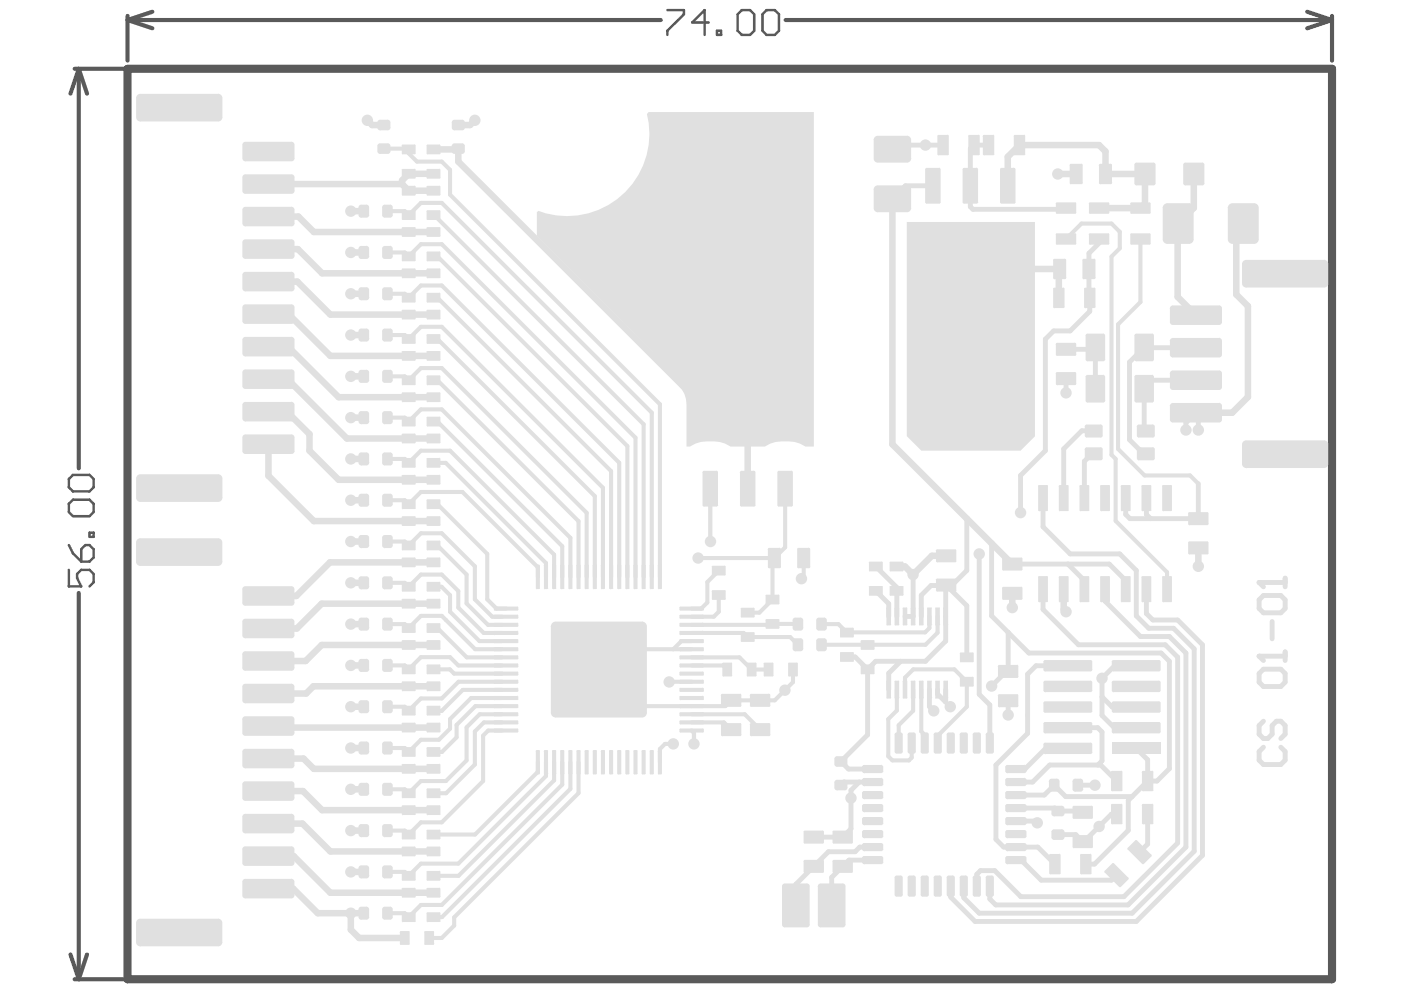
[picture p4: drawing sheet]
<svg xmlns="http://www.w3.org/2000/svg" width="297mm" height="210mm" viewBox="0 0 297 210" stroke-linecap="round" stroke-linejoin="round" font-family="sans-serif">
<g fill="none" stroke="#5a5a5a" stroke-width=".87">
<path d="M15.8 14.6h264.3M16.7 14.6l1.7 5.2M16.7 14.6l-1.8 5.2M16.7 14.6v84.5M27 4.2l5.2 1.8M27 3.4v9.4M27 4.2h112.8M32.2 2.5l-5.2 1.7M166.2 4.2h115.6M276.6 2.5l5.2 1.7M281.8 3.4v9.4M281.8 4.2l-5.2 1.8"/>
<path d="M16.7 125.5v81.7M14.9 202l1.8 5.2M15.8 207.2h264.3M18.4 202l-1.7 5.2"/>
</g>
<path d="M141.2 2.1h3.5v.9l-3.5 3.5v.9M149.9 4.8h-3.5l2.7-2.7v5.3M151.7 6.5h.9v.9h-.9zM156.9 2.1h1.8l.9 .9v3.5l-.9 .9h-1.8l-.8-.9v-3.5zM162.2 2.1h1.7l.9 .9v3.5l-.9 .9h-1.7l-.9-.9v-3.5zM14.6 101.4l.8-.9h3.5l.9 .9v1.7l-.9 .9h-3.5l-.8-.9zM14.6 106.6l.8-.9h3.5l.9 .9v1.8l-.9 .8h-3.5l-.8-.8zM14.6 115.3l.8 1.8 1.8 1.7M17.2 116.2l.9-.9h.8l.9 .9v1.8l-.9 .8h-1.7zM18.9 112.7h.9v.9h-.9zM14.6 120.6v3.5h2.6l-.9-1.8v-.8l.9-.9h1.7l.9 .9v1.7l-.9 .9" fill="none" stroke="#5a5a5a" stroke-width=".52"/>
<path d="M27 14.6h254.8v192.6h-254.8z" fill="none" stroke="#5a5a5a" stroke-width="1.7"/>
<g fill="#e0e0e0">
<path d="M113.6 44.9l.3-.3a17.4 17.4 0 0 0 23-20.5l.3-.4h35v70.8h-1.8a8.6 8.6 0 0 0-8.5 0h-7.4a8.6 8.6 0 0 0-8.5 0h-.8v-9a5.6 5.6 0 0 0-1.6-3.9l-5.5-5.5v-1.7l-24.5-24.5z"/>
<path d="M191.8 47h27.2v45.3l-3.1 3.1h-21l-3.1-3.1z"/>
</g>
<path d="M86.5 36.8l-1.4 1.4v.7M223.8 36.8h3.9M232.5 30.7l1.4 1.3M214.3 56.9l-.6 .6M224.2 56.9l-.2 .2M65.5 91.9v3.5M189.7 119.9h1.8l1.7 1.7M214.2 125.5v3.1M225 128.9l.5 .5M56.8 153.6l.3 .3M64.2 160.5l2.2 2.2" fill="none" stroke="#e0e0e0" stroke-width="1.4"/>
<g fill="none" stroke="#e0e0e0" stroke-width=".86">
<path d="M86.3 31.4l.2 .2v.8M93.5 34.2l1.7 1.7M85.6 53.4l.9 .9M85.6 44.7l.9 .8M91.7 54.3h.8M91.7 45.5h.2M236.9 49.1v3.4M85.6 79.6l.9 .9M85.6 70.9l.9 .8M85.6 62.2l.9 .8M91.7 71.7h.8M91.7 63h.8"/>
<path d="M85.6 97.1l.9 .8M85.6 88.4l.9 .8M91.7 97.9h2.6M91.7 89.2h.8M91.7 80.5h.8M85.6 114.6l.9 .8M85.6 105.8l.9 .9M91.7 115.4h.8M91.7 106.7h.8M115.5 119.1v3M163.8 118.1l-.4 .4M170 118.1v3.9l-.4 .5"/>
<path d="M85.6 132.1l.9 .8M85.6 123.3l.9 .9M91.7 132.9h.8M91.7 124.2h1.7M95.2 125.9v3.5M97 125.1v3.5M104.1 130.5h2.1M105 128.8h2.1M113.8 120v2.1M144.2 135.7l-1.8 1.7M146.3 130.5h4.7M149.6 127.5l-1.2 1.3h-2.1"/>
<path d="M157.3 133.9l.9 .9M163.4 132l-.2 .2M163.4 126.9l-2.7 2.7M167.2 134.8l1.6 1.6M168.8 132v.1M173.8 132.1h3.6l1.8 1.8M196.6 132.9l-.9 .9M198.4 133.9l-2.6 2.5M85.6 158.3l.9 .8M85.6 149.5l.9 .9M85.6 140.8l.9 .8M91.7 159.1h1.8"/>
<path d="M91.7 141.6h3.5M92.6 150.4h.9M95.2 154.2l-2.3 2.3M141.6 144.3h.1M142.4 157.4h-1.7l-1.1 1.1M153 140.8l.9 .9M154.7 148.2l-1.2 1.2M160.8 148.2h3.1M167.8 141.7v2.6M190.1 153.5v3.7M193.2 141.6l-1.7 1.8M194.9 154.8l.7 .7v1.7"/>
<path d="M198.4 155.7v1.5M201.9 141.6l2.6 2.7M85.6 175.8l.9 .8M85.6 167l.9 .8M91.7 167.8h2.7M113.8 161.3v2M115.5 161.3v2.9M119 161.3v4.7M187.9 160l.9 .9h3.5l.6-.6M85.6 193.2l.9 .9M85.6 184.5l.9 .8M90.8 198.5h2.7"/>
<path d="M91.7 194.1h1.8"/>
</g>
<path d="M150.3 114.5v.1M146.3 154.6l.5 .5v2.3" fill="none" stroke="#e0e0e0" stroke-width=".9"/>
<g fill="none" stroke="#e0e0e0" stroke-width="1">
<path d="M189.7 30.7l-.9 .9M195.8 30.7h3.7M206.1 30.7l-.8 .8M205.3 43.7l.5 .6M225.5 44l-.2 .3M233.4 50.6l-3 3M222.9 70h3.5M230.4 62.9l.2 .1v2.9M231.7 73.5l-.4 .4M242.1 73.5v.1M231.1 96h.7M239 93l2.9 3"/>
<path d="M238.2 105.4v3.5l.9 .8M242.5 105.4v3.5M185.3 139.9l-1.7 1.7M188 127.7v2.7M190.6 139.9l-2.6 2.6M191.5 130.4h1.7M193.2 121.6h.1M194.9 126v4.4M197 123.9h3.1M196.6 149.5l.9 .9M198.4 146.8l1.7 1.8M212.9 142.1h.4"/>
<path d="M213.3 148.3v3M219.2 140.9l-1.8 1.8M232.2 154l1 .9M235.3 149.6l-2.1-2.1v3.9M235.8 140.9l-2.6 2.6M177.9 161.1l1.6 1.6M181.8 165.5h2.8M181.9 179.2h2.7M210.7 177.6l1.6 1.6M223.2 171l.6 .6h5M223.8 176.6h3.8M233.2 161l-.9 .9h.6"/>
<path d="M239.5 168.6l-.8 .8M242.8 160.8v4.5M179.6 182l-3.6 3.7M203.9 190l3.3 3.2M207.4 184.2l-.7 .8M209.4 190.2l1.3 1.3M216 182l4.3 4.2"/>
</g>
<circle cx="241.3" cy="44" r=".69" fill="#e0e0e0"/>
<g fill="none" stroke="#e0e0e0" stroke-width="1.4">
<path d="M56.8 38.9h28.3l1.4 1.5h5.2M77.7 25.5l1 1h2.5M86.5 36.8h5.2M91.7 31.6h5.1l.2-.2v2.8l48.9 48.9h12.3M100.5 25.5l-1 1h-2.5M187.9 31.6l-1.7 1.7M232.5 30.7h-16.8l-2.5 2.5v6.1M233.9 32v4.8h8.3v6.3l-.9 .9h-8.8M252.6 36.8v7.2l-3.4 3.4v15.4l3.8 3.9M56.8 45.8h6.3l3.3 3.3h25.3M56.8 59.6h6.1l7 7h21.8M56.8 52.7h6.2l5.1 5.1h23.6"/>
<path d="M74.2 53.4h2.8M74.2 44.7h2.8M188.8 42.9v51.1l25.4 25.4M214.3 56.9h9.9M224 57.1v5.9M263 47.3l-1.4 1.5v13.5l2.4 2.5v19.2l-3.3 3.3h-7.7M56.8 73.4h4.1l10.7 10.6h20.1M56.8 66.5h4.2l8.9 8.8h21.8M74.2 79.6h2.8M74.2 70.9h2.8M74.2 62.2h2.8M56.8 94v6.7l9.6 9.6h25.3"/>
<path d="M56.8 87.1h3.9l4.8 4.8M56.8 80.2h4l12.6 12.6h18.3M65.5 95.4l6.1 6.1h20.1M74.2 88.4h2.8M74.2 97.1h2.8M158.2 82.8v19.9M74.2 114.6h2.8M74.2 105.8h2.8M91.7 119h-21.9l-7.1 7.1h-5.9M200.2 117.6h-3.1l-3.9 4M253.5 115.9v3.9M74.2 123.3h2.8"/>
<path d="M74.2 132.1h2.8M91.7 136.5h-23.6l-3.4 3.4h-7.9M91.7 127.7h-23.6l-5.3 5.3h-6M225 124.7v4.2M57.1 153.9h34.6M74.2 158.3h2.8M74.2 149.5h2.8M74.2 140.8h2.8M91.7 145.2h-25.4l-1.5 1.5h-8M56.8 174.3h7.2l5.9 5.9h21.8M56.8 167.4h7.3l4 4h23.6M56.8 160.5h7.4"/>
<path d="M66.4 162.7h25.3M74.2 175.8h2.8M74.2 167h2.8M56.8 188h5.2l5.2 5.2h9.8M56.8 181.2h5.3l7.8 7.7h21.8M74.2 193.2v3.5l1.8 1.8h9.6M74.2 184.5h2.8"/>
</g>
<g fill="none" stroke="#e0e0e0" stroke-width="1">
<path d="M189.7 30.7h6.1M197.4 39.3h-5.8l-2.8 2.8M205.3 31.5v12.2M206.1 30.7h3M205.8 44.3h19.5M230.4 53.6v9.3M222.9 70l-1.7 1.8v23.6l-5.3 5.2v7.9M225.5 73.9h5.8M230.6 65.9l-4.2 4.1M231.7 73.5v8.8M242.1 73.5l-3.1 3.1v16.4M242.1 73.6h10.9"/>
<path d="M225.5 80.1v3M231.1 96l-1.7 1.6v7.8M231.8 91.2h-2.9l-3.9 3.8v10.4M241.9 96h1M250.9 91v-1.5l2.1-2.2 .5 .5v3.2M253 80.5h-9.1l-1.8 1.8v8.1l.8 .8M185.3 119.9l4.4 4.3v6.2M204.5 109.7v11l-3.1 3.1h-1.2l4.3 4.4v10.9M207.2 117.2v29.7l2.2 2.3v8M209.8 115v15.3l7.9 7.9h28l1.7 1.7v22.7l-2.6 2.7h-2l-3.3 3.3h-14l-2.5-2.5-2.1 2.1h-6M214.2 119.4h20.5l3.5 3.4v1.9M220.7 105.4v6.1l5.7 5.7h10.5l3.5 3.5v9.6l2.6 2.6h5.3l4.4 4.4v42.8l-13.2 13.1h-32.3"/>
<path d="M225.9 119.4l3.5 3.4v1.9M242.5 108.9l.9 .8M253.5 102.4v7.3h-14.4M179.2 139h1.7l2.7 2.6v13.9l-5.7 5.6M185.3 125l2.7 2.7M193.2 121.6v8.8M197 123.9l-2.1 2.1M200.1 123.9v11.8l-4.3 4.2h-10.5M213.3 133.8v8.3M220.7 124.7v4.2l7.5 7.5h18.3l2.7 2.7v39.3l-11.4 11.3h-21.8l-5.5-5.5h-3.1M233.8 124.7v2.5l7.5 7.5h6.1l3.5 3.5v41l-12.2 12.3h-28M242.5 124.7v5.1l1.4 1.4h5.3l5.2 5.2v44.6l-14 14h-34.1l-5.1-5.2v-2.3"/>
<path d="M266.4 138.8h5.5M271.9 137.9v1.9M188 142.5v3.4M196.6 145.9v3.6M198.4 145.9v.9M200.1 145.9v2.7M212.9 142.1l-3.1 3.1M217.4 142.7v12.5l-6.7 6.7v15.7M219.2 140.9h6.7M221.2 158.3l-4.4 4.4h-1.9M225.9 154h6.3M233.2 143.5v4"/>
<path d="M233.2 154.9v6.1M233.2 151.4l2.5 2.6h4.7M235.3 149.6h5.1M235.8 140.9h4.6M240.4 158.3l2.4 2.5M266.4 142.5l.9-.9h3.7l.9 .9v1.8l-.9 1h-3.7l-.9-1zM267.3 158.1l-.9 .9v1.9l.9 .9h3.7l.9-.9v-1.9l-.9-.9M267.3 152.6l-.9 .9v1.9l.9 .9h.9l.9-.9v-1.9l1-.9h.9l.9 .9v1.9l-.9 .9M177.9 166.1l.6-.6h3.3l-1.8 1.7v8.2l-1.7 1.7h-6.1M179.5 162.7h5.1M181.9 179.2l-1 1h-5.6l-6.9 6.9v4.5M212.3 179.2h7.3l3.6 3.6"/>
<path d="M214.9 173.7h4.2l.4 .4M214.9 171h8.3M228 166.1h3.7M228.8 171.6l.3 .3M232.3 161.9h-10.2l-3.6 3.6h-3.6M232.9 161.9l3.4 3.4M236.3 172.3h-1.1l-5.9 5.8h-.2l-1.5-1.5M238.7 169.4v6.3l-7.1 7.1h-1.9M242.8 172.3v6.3l-1.7 1.7M176 185.7v5.9M179.6 182h5M203.9 187.5v2.5"/>
<path d="M206.7 185v2.5M209.4 187.5v2.7M214.9 182h1.1M236.2 185.2l-1 1h-14.9"/>
</g>
<g fill="none" stroke="#e0e0e0" stroke-width=".86">
<path d="M81.2 31.4h5.1M86.5 32.4l1.7 1.8h5.3M95.2 35.9v5.3l44.4 44.3v36.6M82 53.4h3.6M82 44.7h3.6M86.5 45.5l2.6-2.6h4.4l44.4 44.4v34.8M86.5 54.3l2.6-2.6h4.4l41 40.9v29.5M91.9 45.5l44.3 44.3v32.3M92.5 54.3l40.2 40.1v27.7M236.9 49.1l-1.7-1.8h-6.4l-3.3 3.3M236.9 52.5l-1.7 1.8v41.9l.8 .9v13.1l10.9 10.9v3.6M241.3 50.6v13.3l-4.8 4.7v26.4l5.7 5.6h9.6l1.7 1.8"/>
<path d="M82 79.6h3.6M82 70.9h3.6M82 62.2h3.6M86.5 71.7l2.6-2.6h4.4l34.1 34.1v18.9M86.5 63l2.6-2.6h4.4l37.5 37.5v24.2M92.5 63l36.8 36.7v22.4M92.5 71.7l33.3 33.3v17.1M82 97.1h3.6M82 88.4h3.6M86.5 89.2l2.6-2.6h4.4l27.2 27.2v8.3M86.5 97.9l2.6-2.5h6.1l22 22v4.7M86.5 80.5l2.6-2.6h4.4l30.6 30.6v13.6"/>
<path d="M92.5 80.5l29.9 29.8v11.8M92.5 89.2l26.5 26.4v6.5M94.3 97.9l21.2 21.2M82 114.6h3.6M82 105.8h3.6M86.5 115.4l2.6-2.6h4.4l7 7v7l3.6 3.7M86.5 106.7l2.6-2.6h8.7l16 15.9M92.5 115.4l6.2 6.2v6.1l4.5 4.5h3M92.5 106.7l10.6 10.5v9.6l1.9 2M163.4 118.5v8.4M166.1 102.7v13.1l-2.3 2.3h-16.1M82 132.1h3.6"/>
<path d="M82 123.3h3.6M86.5 132.9l2.6-2.6h4.4l7 7.1h5.7M86.5 124.2l2.6-2.6h4.4l3.5 3.5M92.5 132.9l6.3 6.2h7.4M93.4 124.2l1.8 1.7M95.2 129.4l6.2 6.3h4.8M97 128.6l5.3 5.3h3.9M131 137.4h15.3M144.2 135.7h2.1M146.3 132.2h16.9M146.3 133.9h11M146.3 139.1h10.1l2.6 2.6h3.6"/>
<path d="M152.1 120.7l-2.5 2.5v4.3M152.1 125.9v3.5l-1.1 1.1M158.2 134.8h9M158.2 129.6h2.5M163.4 132h5.4M173.8 136.4h22M180 133.8h15.7M196.6 130.4v2.5M198.4 130.4v3.5M82 158.3h3.6M82 149.5h3.6M82 140.8h3.6"/>
<path d="M92.9 156.5h-3.8l-2.6 2.6M95.2 141.6l.9 .9h10.1M106.2 147.7h-6.5l-4.5 4.5v2M106.2 152.9h-3.8l-1.9 1.9v7l-6.1 6M106.2 151.1h-4.7l-2.8 2.8v7l-4.4 4.4h-5.2l-2.6 2.5M106.2 149.4h-5.6l-4 4v2.6l-3.1 3.1M106.2 154.6h-2.9l-1.1 1.1v9.6l-8.7 8.7h-4.4l-2.6 2.6M106.2 144.3h-9.2l-3.5 3.5h-4.4l-2.6 2.6M106.2 140.8h-9.2l-1.8-1.7h-6.1l-2.6 2.5M106.2 146h-8.3l-4.4 4.4M134.5 149.4h19M139.6 158.5v2.8"/>
<path d="M141.6 144.3h4.7M146.3 152.9h6.9l1.5 1.5M146.3 140.8h6.7M146.3 151.1h11.3l3.2 3.3M154.7 148.2h6.1M167.8 144.3l-3.9 3.9M189.7 145.9v4.4l-1.8 1.9v7.8M191.5 143.4v2.5M192.9 157.2v3.1M193.2 145.9v4.5l-3.1 3.1M193.2 141.6h8.7M194.9 145.9v8.9"/>
<path d="M204.5 144.3v5.2l-6.1 6.2M82 175.8h3.6M82 167h3.6M113.8 163.3l-13.3 13.3h-8.8M115.5 164.2l-18.5 18.5h-7.9l-2.6 2.6M117.2 161.3v3.8l-20.2 20.2h-5.3M119 166l-25.5 25.5h-4.4l-2.6 2.6M120.7 161.3v5.6l-27.2 27.2M122.4 161.3v6.5l-26.3 26.3v1.8l-2.6 2.6M82 193.2h3.6M82 184.5h3.6"/>
</g>
<path d="M150.3 102.7v11.9" fill="none" stroke="#e0e0e0" stroke-width=".9"/>
<circle cx="266.4" cy="138.8" r=".52" fill="#e0e0e0"/>
<path d="M266.4 138.8l.9 1M266.4 126.9l.9-.9h3.7l.9 .9v1.9l-.9 .9h-3.7l-.9-.9zM266.4 123.3h5.5M269.1 131.5v3.7M271.9 122.3v1.9" fill="none" stroke="#e0e0e0" stroke-width="1"/>
<circle cx="266.4" cy="123.3" r=".52" fill="#e0e0e0"/>
<path d="M266.4 123.3l.9 .9" fill="none" stroke="#e0e0e0" stroke-width="1"/>
<g fill="#e0e0e0">
<path d="M135.8 150.8h1.1zM135.8 150.8h1.1a1.01 1.01 0 0 1-1.1 1z"/>
<path d="M135.8 131.5v1zM135.8 131.5a1.01 1.01 0 0 1 1.1 1h-1.1z"/>
<path d="M116.5 132.5h1.1zM116.8 131.8l.8-.3v1h-1.1z"/>
<path d="M117.6 150.8v1zM116.5 150.8h1.1v1a1.01 1.01 0 0 1-1.1-1z"/>
<path d="M77.5 185.3h.6zM77.5 185.3h.6l-.1 .3-.5 .3z"/>
<path d="M77.5 183.1v.6zM77.5 183.1l.5 .3 .1 .3h-.6z"/>
<path d="M75.9 183.7h.5zM75.9 183.4l.5-.3v.6h-.5z"/>
<path d="M76.4 185.3v.6zM75.9 185.3h.5v.6l-.5-.3z"/>
<path d="M77.5 176.6h.6zM77.5 176.6h.6l-.1 .3-.5 .2z"/>
<path d="M77.5 174.4v.5zM77.5 174.4l.3 .1 .3 .4h-.6z"/>
<path d="M75.9 174.9h.5zM75.9 174.7l.5-.3v.5h-.5z"/>
<path d="M76.4 176.6v.5zM75.9 176.6h.5v.5l-.5-.2z"/>
<path d="M77.5 150.4h.6zM77.5 150.4h.6l-.3 .4-.3 .1z"/>
<path d="M77.5 148.2v.5zM77.5 148.2l.5 .2 .1 .3h-.6z"/>
<path d="M75.9 148.7h.5zM75.9 148.4l.5-.2v.5h-.5z"/>
<path d="M76.4 150.4v.5zM75.9 150.4h.5v.5l-.3-.1z"/>
<path d="M77.5 141.6h.6zM77.5 141.6h.6l-.1 .3-.5 .3z"/>
<path d="M77.5 139.4v.6zM77.5 139.4l.5 .3 .1 .3h-.6z"/>
<path d="M75.9 140h.5zM75.9 139.7l.5-.3v.6h-.5z"/>
<path d="M76.4 141.6v.6zM75.9 141.6h.5v.6l-.5-.3z"/>
<path d="M77.5 115.4h.6zM77.5 115.4h.6l-.3 .5-.3 .1z"/>
<path d="M77.5 113.2v.6zM77.5 113.2l.3 .1 .3 .5h-.6z"/>
<path d="M75.9 113.8h.5zM75.9 113.5l.5-.3v.6h-.5z"/>
<path d="M76.4 115.4v.6zM75.9 115.4h.5v.6l-.3-.1z"/>
<path d="M77.5 106.7h.6zM77.5 106.7h.6l-.3 .4-.3 .1z"/>
<path d="M77.5 104.5v.5zM77.5 104.5l.5 .2 .1 .3h-.6z"/>
<path d="M75.9 105h.5zM75.9 104.7l.5-.2v.5h-.5z"/>
<path d="M76.4 106.7v.5zM75.9 106.7h.5v.5l-.3-.1z"/>
<path d="M77.5 80.5h.6zM77.5 80.5h.6l-.1 .2-.5 .3z"/>
<path d="M77.5 78.3v.5zM77.5 78.3h.3l.3 .5h-.6z"/>
<path d="M75.9 78.8h.5zM75.9 78.5l.5-.2v.5h-.5z"/>
<path d="M76.4 80.5v.5zM75.9 80.5h.5v.5l-.5-.3z"/>
<path d="M77.5 71.7h.6zM77.5 71.7h.6l-.3 .5-.3 .1z"/>
<path d="M77.5 69.5v.6zM77.5 69.5l.3 .1 .3 .5h-.6z"/>
<path d="M75.9 70.1h.5zM75.9 69.8l.5-.3v.6h-.5z"/>
<path d="M76.4 71.7v.6zM75.9 71.7h.5v.6l-.3-.1z"/>
<path d="M77.5 45.5h.6zM77.5 45.5h.6l-.1 .3-.5 .3z"/>
<path d="M77.5 43.3v.6zM77.5 43.3l.5 .3 .1 .3h-.6z"/>
<path d="M75.9 43.9h.5zM75.9 43.6l.5-.3v.6h-.5z"/>
<path d="M76.4 45.5v.6zM75.9 45.5h.5v.6l-.5-.3z"/>
<path d="M84.6 197.2h.2zM84.7 197.1l.1-.1v.2h-.2z"/>
<path d="M84.8 199.7v.2zM84.6 199.7h.2v.2z"/>
<path d="M86.5 199.7h.2zM86.5 199.7h.2l-.2 .2z"/>
<path d="M86.5 197v.2zM86.5 197l.2 .2h-.2z"/>
<path d="M87.7 187.9v.2zM87.7 187.9l.2 .2h-.2z"/>
<path d="M85 188.1h.2zM85.1 187.9h.1v.2h-.2z"/>
<path d="M85.2 189.7v.2zM85 189.7h.2v.2z"/>
<path d="M87.7 189.7h.2zM87.7 189.7h.2l-.2 .2z"/>
<path d="M87.7 184.3v.2zM87.7 184.3l.2 .2h-.2z"/>
<path d="M85 184.5h.2zM85.1 184.4l.1-.1v.2h-.2z"/>
<path d="M85.2 186.1v.3zM85 186.1h.2v.3z"/>
<path d="M87.7 186.1h.2zM87.7 186.1h.2l-.2 .3z"/>
<path d="M87.7 175.6v.2zM87.7 175.6l.2 .2h-.2z"/>
<path d="M85 175.8h.2zM85.1 175.6h.1v.2h-.2z"/>
<path d="M85.2 177.4v.2zM85 177.4h.2v.2z"/>
<path d="M87.7 177.4h.2zM87.7 177.4h.2l-.2 .2z"/>
<path d="M87.7 170.4v.2zM87.7 170.4l.2 .2h-.2z"/>
<path d="M85 170.6h.2zM85.1 170.5l.1-.1v.2h-.2z"/>
<path d="M85.2 172.3v.2zM85 172.3h.2v.2z"/>
<path d="M87.7 172.3h.2zM87.7 172.3h.2l-.2 .2z"/>
<path d="M87.7 166.8v.2zM87.7 166.8l.2 .2h-.2z"/>
<path d="M85 167h.2zM85.1 166.9l.1-.1v.2h-.2z"/>
<path d="M85.2 168.7v.2zM85 168.7h.2v.2z"/>
<path d="M87.7 168.7h.2zM87.7 168.7h.2l-.2 .2z"/>
<path d="M87.7 161.7v.2zM87.7 161.7l.2 .2h-.2z"/>
<path d="M85 161.9h.2zM85.1 161.7h.1v.2h-.2z"/>
<path d="M85.2 163.5v.2zM85 163.5h.2v.2z"/>
<path d="M87.7 163.5h.2zM87.7 163.5h.2l-.2 .2z"/>
<path d="M87.7 152.9v.2zM87.7 152.9l.2 .2h-.2z"/>
<path d="M85 153.1h.2zM85.1 153l.1-.1v.2h-.2z"/>
<path d="M85.2 154.8v.2zM85 154.8h.2v.2z"/>
<path d="M87.7 154.8h.2zM87.7 154.8h.2l-.2 .2z"/>
<path d="M87.7 149.3v.2zM87.7 149.3l.2 .2h-.2z"/>
<path d="M85 149.5h.2zM85.1 149.4l.1-.1v.2h-.2z"/>
<path d="M85.2 151.2v.2zM85 151.2h.2v.2z"/>
<path d="M87.7 151.2h.2zM87.7 151.2h.2l-.2 .2z"/>
<path d="M87.7 140.6v.2zM87.7 140.6l.2 .2h-.2z"/>
<path d="M85 140.8h.2zM85.1 140.7l.1-.1v.2h-.2z"/>
<path d="M85.2 142.5v.2zM85 142.5h.2v.2z"/>
<path d="M87.7 142.5h.2zM87.7 142.5h.2l-.2 .2z"/>
<path d="M87.7 135.4v.2zM87.7 135.4l.2 .2h-.2z"/>
<path d="M85 135.6h.2zM85.1 135.5l.1-.1v.2h-.2z"/>
<path d="M85.2 137.3v.2zM85 137.3h.2v.2z"/>
<path d="M87.7 137.3h.2zM87.7 137.3h.2l-.2 .2z"/>
<path d="M87.7 131.9v.2zM87.7 131.9l.2 .2h-.2z"/>
<path d="M85 132.1h.2zM85.1 131.9h.1v.2h-.2z"/>
<path d="M85.2 133.7v.2zM85 133.7h.2v.2z"/>
<path d="M87.7 133.7h.2zM87.7 133.7h.2l-.2 .2z"/>
<path d="M87.7 126.7v.2zM87.7 126.7l.2 .2h-.2z"/>
<path d="M85 126.9h.2zM85.1 126.8l.1-.1v.2h-.2z"/>
<path d="M85.2 128.6v.2zM85 128.6h.2v.2z"/>
<path d="M87.7 128.6h.2zM87.7 128.6h.2l-.2 .2z"/>
<path d="M87.7 118v.2zM87.7 118l.2 .2h-.2z"/>
<path d="M85 118.2h.2zM85.1 118h.1v.2h-.2z"/>
<path d="M85.2 119.8v.2zM85 119.8h.2v.2z"/>
<path d="M87.7 119.8h.2zM87.7 119.8h.2l-.2 .2z"/>
<path d="M87.7 114.4v.2zM87.7 114.4l.2 .2h-.2z"/>
<path d="M85 114.6h.2zM85.1 114.4h.1v.2h-.2z"/>
<path d="M85.2 116.2v.3zM85 116.2h.2v.3z"/>
<path d="M87.7 116.2h.2zM87.7 116.2h.2l-.2 .3z"/>
<path d="M87.7 105.6v.3zM87.7 105.6l.2 .3h-.2z"/>
<path d="M85 105.9h.2zM85.1 105.7l.1-.1v.3h-.2z"/>
<path d="M85.2 107.5v.2zM85 107.5h.2v.2z"/>
<path d="M87.7 107.5h.2zM87.7 107.5h.2l-.2 .2z"/>
<path d="M87.7 100.5v.2zM87.7 100.5l.2 .2h-.2z"/>
<path d="M85 100.7h.2zM85.1 100.5h.1v.2h-.2z"/>
<path d="M85.2 102.3v.3zM85 102.3h.2v.3z"/>
<path d="M87.7 102.3h.2zM87.7 102.3h.2l-.2 .3z"/>
<path d="M87.7 96.9v.2zM87.7 96.9l.2 .2h-.2z"/>
<path d="M85 97.1h.2zM85.1 97l.1-.1v.2h-.2z"/>
<path d="M85.2 98.8v.2zM85 98.8h.2v.2z"/>
<path d="M87.7 98.8h.2zM87.7 98.8h.2l-.2 .2z"/>
<path d="M87.7 91.8v.2zM87.7 91.8l.2 .2h-.2z"/>
<path d="M85 92h.2zM85.1 91.8h.1v.2h-.2z"/>
<path d="M85.2 93.6v.2zM85 93.6h.2v.2z"/>
<path d="M87.7 93.6h.2zM87.7 93.6h.2l-.2 .2z"/>
<path d="M87.7 83v.2zM87.7 83l.2 .2h-.2z"/>
<path d="M85 83.2h.2zM85.1 83.1l.1-.1v.2h-.2z"/>
<path d="M85.2 84.9v.2zM85 84.9h.2v.2z"/>
<path d="M87.7 84.9h.2zM87.7 84.9h.2l-.2 .2z"/>
<path d="M87.7 79.4v.2zM87.7 79.4l.2 .2h-.2z"/>
<path d="M85 79.6h.2zM85.1 79.5l.1-.1v.2h-.2z"/>
<path d="M85.2 81.3v.2zM85 81.3h.2v.2z"/>
<path d="M87.7 81.3h.2zM87.7 81.3h.2l-.2 .2z"/>
<path d="M87.7 70.7v.2zM87.7 70.7l.2 .2h-.2z"/>
<path d="M85 70.9h.2zM85.1 70.8l.1-.1v.2h-.2z"/>
<path d="M85.2 72.6v.2zM85 72.6h.2v.2z"/>
<path d="M87.7 72.6h.2zM87.7 72.6h.2l-.2 .2z"/>
<path d="M87.7 65.5v.2zM87.7 65.5l.2 .2h-.2z"/>
<path d="M85 65.7h.2zM85.1 65.6l.1-.1v.2h-.2z"/>
<path d="M85.2 67.4v.2zM85 67.4h.2v.2z"/>
<path d="M87.7 67.4h.2zM87.7 67.4h.2l-.2 .2z"/>
<path d="M87.7 62v.2zM87.7 62l.2 .2h-.2z"/>
<path d="M85 62.2h.2zM85.1 62h.1v.2h-.2z"/>
<path d="M85.2 63.8v.2zM85 63.8h.2v.2z"/>
<path d="M87.7 63.8h.2zM87.7 63.8h.2l-.2 .2z"/>
<path d="M87.7 56.8v.2zM87.7 56.8l.2 .2h-.2z"/>
<path d="M85 57h.2zM85.1 56.9l.1-.1v.2h-.2z"/>
<path d="M85.2 58.7v.2zM85 58.7h.2v.2z"/>
<path d="M87.7 58.7h.2zM87.7 58.7h.2l-.2 .2z"/>
<path d="M87.7 48.1v.2zM87.7 48.1l.2 .2h-.2z"/>
<path d="M85 48.3h.2zM85.1 48.1h.1v.2h-.2z"/>
<path d="M85.2 49.9v.2zM85 49.9h.2v.2z"/>
<path d="M87.7 49.9h.2zM87.7 49.9h.2l-.2 .2z"/>
<path d="M87.7 44.5v.2zM87.7 44.5l.2 .2h-.2z"/>
<path d="M85 44.7h.2zM85.1 44.5h.1v.2h-.2z"/>
<path d="M85.2 46.3v.2zM85 46.3h.2v.2z"/>
<path d="M87.7 46.3h.2zM87.7 46.3h.2l-.2 .2z"/>
<path d="M85.2 37.6v.2zM85 37.6h.2v.2z"/>
<path d="M87.7 37.6h.2zM87.7 37.6h.2l-.2 .2z"/>
<path d="M87.7 35.7v.3zM87.7 35.7l.2 .3h-.2z"/>
<path d="M85 36h.2zM85.1 35.8l.1-.1v.3h-.2z"/>
<path d="M85.2 32.4v.2zM85 32.4h.2v.2z"/>
<path d="M87.7 32.4h.2zM87.7 32.4h.2l-.2 .2z"/>
<path d="M87.7 30.6v.2zM87.7 30.6l.2 .2h-.2z"/>
<path d="M85 30.8h.2zM85.1 30.6h.1v.2h-.2z"/>
<path d="M89.8 197.2h.2zM89.8 197.1l.2-.1v.2h-.2z"/>
<path d="M90 199.7v.2zM89.8 199.7h.2v.2z"/>
<path d="M91.6 199.7h.2zM91.6 199.7h.2l-.2 .2z"/>
<path d="M91.6 197v.2zM91.6 197l.2 .2h-.2z"/>
<path d="M93 187.9v.2zM93 187.9l.2 .2h-.2z"/>
<path d="M90.3 188.1h.2zM90.3 187.9h.2v.2h-.2z"/>
<path d="M90.5 189.7v.2zM90.3 189.7h.2v.2z"/>
<path d="M93 189.7h.2zM93 189.7h.2l-.2 .2z"/>
<path d="M93 184.3v.2zM93 184.3l.2 .2h-.2z"/>
<path d="M90.3 184.5h.2zM90.3 184.4l.2-.1v.2h-.2z"/>
<path d="M90.5 186.1v.3zM90.3 186.1h.2v.3z"/>
<path d="M93 186.1h.2zM93 186.1h.2l-.2 .3z"/>
<path d="M93 175.6v.2zM93 175.6l.2 .2h-.2z"/>
<path d="M90.3 175.8h.2zM90.3 175.6h.2v.2h-.2z"/>
<path d="M90.5 177.4v.2zM90.3 177.4h.2v.2z"/>
<path d="M93 177.4h.2zM93 177.4h.2l-.2 .2z"/>
<path d="M93 170.4v.2zM93 170.4l.2 .2h-.2z"/>
<path d="M90.3 170.6h.2zM90.3 170.5l.2-.1v.2h-.2z"/>
<path d="M90.5 172.3v.2zM90.3 172.3h.2v.2z"/>
<path d="M93 172.3h.2zM93 172.3h.2l-.2 .2z"/>
<path d="M93 166.8v.2zM93 166.8l.2 .2h-.2z"/>
<path d="M90.3 167h.2zM90.3 166.9l.2-.1v.2h-.2z"/>
<path d="M90.5 168.7v.2zM90.3 168.7h.2v.2z"/>
<path d="M93 168.7h.2zM93 168.7h.2l-.2 .2z"/>
<path d="M93 161.7v.2zM93 161.7l.2 .2h-.2z"/>
<path d="M90.3 161.9h.2zM90.3 161.7h.2v.2h-.2z"/>
<path d="M90.5 163.5v.2zM90.3 163.5h.2v.2z"/>
<path d="M93 163.5h.2zM93 163.5h.2l-.2 .2z"/>
<path d="M93 152.9v.2zM93 152.9l.2 .2h-.2z"/>
<path d="M90.3 153.1h.2zM90.3 153l.2-.1v.2h-.2z"/>
<path d="M90.5 154.8v.2zM90.3 154.8h.2v.2z"/>
<path d="M93 154.8h.2zM93 154.8h.2l-.2 .2z"/>
<path d="M93 149.3v.2zM93 149.3l.2 .2h-.2z"/>
<path d="M90.3 149.5h.2zM90.3 149.4l.2-.1v.2h-.2z"/>
<path d="M90.5 151.2v.2zM90.3 151.2h.2v.2z"/>
<path d="M93 151.2h.2zM93 151.2h.2l-.2 .2z"/>
<path d="M93 140.6v.2zM93 140.6l.2 .2h-.2z"/>
<path d="M90.3 140.8h.2zM90.3 140.7l.2-.1v.2h-.2z"/>
<path d="M90.5 142.5v.2zM90.3 142.5h.2v.2z"/>
<path d="M93 142.5h.2zM93 142.5h.2l-.2 .2z"/>
<path d="M93 135.4v.2zM93 135.4l.2 .2h-.2z"/>
<path d="M90.3 135.6h.2zM90.3 135.5l.2-.1v.2h-.2z"/>
<path d="M90.5 137.3v.2zM90.3 137.3h.2v.2z"/>
<path d="M93 137.3h.2zM93 137.3h.2l-.2 .2z"/>
<path d="M93 131.9v.2zM93 131.9l.2 .2h-.2z"/>
<path d="M90.3 132.1h.2zM90.3 131.9h.2v.2h-.2z"/>
<path d="M90.5 133.7v.2zM90.3 133.7h.2v.2z"/>
<path d="M93 133.7h.2zM93 133.7h.2l-.2 .2z"/>
<path d="M93 126.7v.2zM93 126.7l.2 .2h-.2z"/>
<path d="M90.3 126.9h.2zM90.3 126.8l.2-.1v.2h-.2z"/>
<path d="M90.5 128.6v.2zM90.3 128.6h.2v.2z"/>
<path d="M93 128.6h.2zM93 128.6h.2l-.2 .2z"/>
<path d="M93 118v.2zM93 118l.2 .2h-.2z"/>
<path d="M90.3 118.2h.2zM90.3 118h.2v.2h-.2z"/>
<path d="M90.5 119.8v.2zM90.3 119.8h.2v.2z"/>
<path d="M93 119.8h.2zM93 119.8h.2l-.2 .2z"/>
<path d="M93 114.4v.2zM93 114.4l.2 .2h-.2z"/>
<path d="M90.3 114.6h.2zM90.3 114.4h.2v.2h-.2z"/>
<path d="M90.5 116.2v.3zM90.3 116.2h.2v.3z"/>
<path d="M93 116.2h.2zM93 116.2h.2l-.2 .3z"/>
<path d="M93 105.6v.3zM93 105.6l.2 .3h-.2z"/>
<path d="M90.3 105.9h.2zM90.3 105.7l.2-.1v.3h-.2z"/>
<path d="M90.5 107.5v.2zM90.3 107.5h.2v.2z"/>
<path d="M93 107.5h.2zM93 107.5h.2l-.2 .2z"/>
<path d="M93 100.5v.2zM93 100.5l.2 .2h-.2z"/>
<path d="M90.3 100.7h.2zM90.3 100.5h.2v.2h-.2z"/>
<path d="M90.5 102.3v.3zM90.3 102.3h.2v.3z"/>
<path d="M93 102.3h.2zM93 102.3h.2l-.2 .3z"/>
<path d="M93 96.9v.2zM93 96.9l.2 .2h-.2z"/>
<path d="M90.3 97.1h.2zM90.3 97l.2-.1v.2h-.2z"/>
<path d="M90.5 98.8v.2zM90.3 98.8h.2v.2z"/>
<path d="M93 98.8h.2zM93 98.8h.2l-.2 .2z"/>
<path d="M93 91.8v.2zM93 91.8l.2 .2h-.2z"/>
<path d="M90.3 92h.2zM90.3 91.8h.2v.2h-.2z"/>
<path d="M90.5 93.6v.2zM90.3 93.6h.2v.2z"/>
<path d="M93 93.6h.2zM93 93.6h.2l-.2 .2z"/>
<path d="M93 83v.2zM93 83l.2 .2h-.2z"/>
<path d="M90.3 83.2h.2zM90.3 83.1l.2-.1v.2h-.2z"/>
<path d="M90.5 84.9v.2zM90.3 84.9h.2v.2z"/>
<path d="M93 84.9h.2zM93 84.9h.2l-.2 .2z"/>
<path d="M93 79.4v.2zM93 79.4l.2 .2h-.2z"/>
<path d="M90.3 79.6h.2zM90.3 79.5l.2-.1v.2h-.2z"/>
<path d="M90.5 81.3v.2zM90.3 81.3h.2v.2z"/>
<path d="M93 81.3h.2zM93 81.3h.2l-.2 .2z"/>
<path d="M93 70.7v.2zM93 70.7l.2 .2h-.2z"/>
<path d="M90.3 70.9h.2zM90.3 70.8l.2-.1v.2h-.2z"/>
<path d="M90.5 72.6v.2zM90.3 72.6h.2v.2z"/>
<path d="M93 72.6h.2zM93 72.6h.2l-.2 .2z"/>
<path d="M93 65.5v.2zM93 65.5l.2 .2h-.2z"/>
<path d="M90.3 65.7h.2zM90.3 65.6l.2-.1v.2h-.2z"/>
<path d="M90.5 67.4v.2zM90.3 67.4h.2v.2z"/>
<path d="M93 67.4h.2zM93 67.4h.2l-.2 .2z"/>
<path d="M93 62v.2zM93 62l.2 .2h-.2z"/>
<path d="M90.3 62.2h.2zM90.3 62h.2v.2h-.2z"/>
<path d="M90.5 63.8v.2zM90.3 63.8h.2v.2z"/>
<path d="M93 63.8h.2zM93 63.8h.2l-.2 .2z"/>
<path d="M93 56.8v.2zM93 56.8l.2 .2h-.2z"/>
<path d="M90.3 57h.2zM90.3 56.9l.2-.1v.2h-.2z"/>
<path d="M90.5 58.7v.2zM90.3 58.7h.2v.2z"/>
<path d="M93 58.7h.2zM93 58.7h.2l-.2 .2z"/>
<path d="M93 48.1v.2zM93 48.1l.2 .2h-.2z"/>
<path d="M90.3 48.3h.2zM90.3 48.1h.2v.2h-.2z"/>
<path d="M90.5 49.9v.2zM90.3 49.9h.2v.2z"/>
<path d="M93 49.9h.2zM93 49.9h.2l-.2 .2z"/>
<path d="M93 44.5v.2zM93 44.5l.2 .2h-.2z"/>
<path d="M90.3 44.7h.2zM90.3 44.5h.2v.2h-.2z"/>
<path d="M90.5 46.3v.2zM90.3 46.3h.2v.2z"/>
<path d="M93 46.3h.2zM93 46.3h.2l-.2 .2z"/>
<path d="M90.5 37.6v.2zM90.3 37.6h.2v.2z"/>
<path d="M93 37.6h.2zM93 37.6h.2l-.2 .2z"/>
<path d="M93 35.7v.3zM93 35.7l.2 .3h-.2z"/>
<path d="M90.3 36h.2zM90.3 35.8l.2-.1v.3h-.2z"/>
<path d="M90.5 32.4v.2zM90.3 32.4h.2v.2z"/>
<path d="M93 32.4h.2zM93 32.4h.2l-.2 .2z"/>
<path d="M93 30.6v.2zM93 30.6l.2 .2h-.2z"/>
<path d="M90.3 30.8h.2zM90.3 30.6h.2v.2h-.2z"/>
<path d="M109.4 154.8h.3zM109.4 154.8h.3l-.3 .2z"/>
<path d="M109.4 154.1v.3zM109.4 154.1l.3 .3h-.3z"/>
<path d="M104.5 154.4h.2zM104.6 154.2l.1-.1v.3h-.2z"/>
<path d="M104.7 154.8v.2zM104.5 154.8h.2v.2z"/>
<path d="M109.4 147.9h.3zM109.4 147.9h.3l-.3 .2z"/>
<path d="M109.4 147.3v.2zM109.4 147.3l.3 .2h-.3z"/>
<path d="M104.5 147.5h.2zM104.6 147.3h.1v.2h-.2z"/>
<path d="M104.7 147.9v.2zM104.5 147.9h.2v.2z"/>
<path d="M109.4 149.6h.3zM109.4 149.6h.3l-.3 .2z"/>
<path d="M109.4 149v.2zM109.4 149l.3 .2h-.3z"/>
<path d="M104.5 149.2h.2zM104.6 149h.1v.2h-.2z"/>
<path d="M104.7 149.6v.2zM104.5 149.6h.2v.2z"/>
<path d="M109.4 151.3h.3zM109.4 151.3h.3l-.3 .3z"/>
<path d="M109.4 150.7v.2zM109.4 150.7l.3 .2h-.3z"/>
<path d="M104.5 150.9h.2zM104.6 150.8l.1-.1v.2h-.2z"/>
<path d="M104.7 151.3v.3zM104.5 151.3h.2v.3z"/>
<path d="M109.4 141h.3zM109.4 141h.3l-.3 .2z"/>
<path d="M109.4 140.4v.2zM109.4 140.4l.3 .2h-.3z"/>
<path d="M104.5 140.6h.2zM104.6 140.4h.1v.2h-.2z"/>
<path d="M104.7 141v.2zM104.5 141h.2v.2z"/>
<path d="M109.4 142.7h.3zM109.4 142.7h.3l-.3 .3z"/>
<path d="M109.4 142.1v.2zM109.4 142.1l.3 .2h-.3z"/>
<path d="M104.5 142.3h.2zM104.6 142.2l.1-.1v.2h-.2z"/>
<path d="M104.7 142.7v.3zM104.5 142.7h.2v.3z"/>
<path d="M109.4 144.5h.3zM109.4 144.5h.3l-.3 .2z"/>
<path d="M109.4 143.8v.2zM109.4 143.8l.3 .2h-.3z"/>
<path d="M104.5 144h.2zM104.6 143.9l.1-.1v.2h-.2z"/>
<path d="M104.7 144.5v.2zM104.5 144.5h.2v.2z"/>
<path d="M109.4 132.4h.3zM109.4 132.4h.3l-.3 .2z"/>
<path d="M109.4 131.8v.2zM109.4 131.8l.3 .2h-.3z"/>
<path d="M104.5 132h.2zM104.6 131.8h.1v.2h-.2z"/>
<path d="M104.7 132.4v.2zM104.5 132.4h.2v.2z"/>
<path d="M109.4 134.1h.3zM109.4 134.1h.3l-.3 .3z"/>
<path d="M109.4 133.5v.2zM109.4 133.5l.3 .2h-.3z"/>
<path d="M104.5 133.7h.2zM104.6 133.6l.1-.1v.2h-.2z"/>
<path d="M104.7 134.1v.3zM104.5 134.1h.2v.3z"/>
<path d="M109.4 135.9h.3zM109.4 135.9h.3l-.3 .2z"/>
<path d="M109.4 135.2v.2zM109.4 135.2l.3 .2h-.3z"/>
<path d="M104.5 135.4h.2zM104.6 135.3l.1-.1v.2h-.2z"/>
<path d="M104.7 135.9v.2zM104.5 135.9h.2v.2z"/>
<path d="M109.4 137.6h.3zM109.4 137.6h.3l-.3 .2z"/>
<path d="M109.4 136.9v.3zM109.4 136.9l.3 .3h-.3z"/>
<path d="M104.5 137.2h.2zM104.6 137l.1-.1v.3h-.2z"/>
<path d="M104.7 137.6v.2zM104.5 137.6h.2v.2z"/>
<path d="M109.4 129h.3zM109.4 129h.3l-.3 .2z"/>
<path d="M109.4 128.3v.3zM109.4 128.3l.3 .3h-.3z"/>
<path d="M104.5 128.6h.2zM104.6 128.4l.1-.1v.3h-.2z"/>
<path d="M104.7 129v.2zM104.5 129h.2v.2z"/>
<path d="M109.4 130.7h.3zM109.4 130.7h.3l-.3 .2z"/>
<path d="M109.4 130.1v.2zM109.4 130.1l.3 .2h-.3z"/>
<path d="M104.5 130.3h.2zM104.6 130.1h.1v.2h-.2z"/>
<path d="M104.7 130.7v.2zM104.5 130.7h.2v.2z"/>
<path d="M156.6 153v.3zM156.6 153l.2 .3h-.2z"/>
<path d="M152.5 153.3h.3zM152.6 153.1l.2-.1v.3h-.3z"/>
<path d="M152.8 155.5v.3zM152.5 155.5h.3v.3z"/>
<path d="M156.6 155.5h.2zM156.6 155.5h.2l-.2 .3z"/>
<path d="M156.6 146.8v.3zM156.6 146.8l.2 .3h-.2z"/>
<path d="M152.5 147.1h.3zM152.6 147l.2-.2v.3h-.3z"/>
<path d="M152.8 149.3v.3zM152.5 149.3h.3v.3z"/>
<path d="M156.6 149.3h.2zM156.6 149.3h.2l-.2 .3z"/>
<path d="M152.8 140.4h.2zM152.9 140.3l.1-.1v.2h-.2z"/>
<path d="M153 142.9v.2zM152.8 142.9h.2v.2z"/>
<path d="M154.7 142.9h.2zM154.7 142.9h.2l-.2 .2z"/>
<path d="M154.7 140.2v.2zM154.7 140.2l.2 .2h-.2z"/>
<path d="M163.4 142.9h.2zM163.4 142.9h.2l-.2 .2z"/>
<path d="M163.4 140.2v.2zM163.4 140.2l.2 .2h-.2z"/>
<path d="M161.6 140.4h.2zM161.6 140.3l.2-.1v.2h-.2z"/>
<path d="M161.8 142.9v.2zM161.6 142.9h.2v.2z"/>
<path d="M162.2 127.7v.2zM162 127.7h.2v.2z"/>
<path d="M164.7 127.7h.2zM164.7 127.7h.2l-.2 .2z"/>
<path d="M164.7 125.8v.2zM164.7 125.8l.2 .2h-.2z"/>
<path d="M162 126h.2zM162 125.9l.2-.1v.2h-.2z"/>
<path d="M168.6 142.9h.2zM168.6 142.9h.2l-.2 .2z"/>
<path d="M168.6 140.2v.2zM168.6 140.2l.2 .2h-.2z"/>
<path d="M166.7 140.4h.2zM166.8 140.3l.1-.1v.2h-.2z"/>
<path d="M166.9 142.9v.2zM166.7 142.9h.2v.2z"/>
<path d="M167.7 135.6h.6zM167.8 135.3l.5-.2v.5h-.6z"/>
<path d="M168.3 137.2v.6zM167.7 137.2h.6v.6l-.3-.1z"/>
<path d="M169.4 137.2h.5zM169.4 137.2h.5l-.2 .5-.3 .1z"/>
<path d="M169.4 135.1v.5zM169.4 135.1h.3l.2 .5h-.5z"/>
<path d="M177.1 161.7v.5zM176.5 161.7h.6v.5h-.3z"/>
<path d="M178.7 161.7h.6zM178.7 161.7h.6l-.1 .3-.5 .2z"/>
<path d="M178.7 160v.6zM178.7 160l.5 .3 .1 .3h-.6z"/>
<path d="M176.5 160.6h.6zM176.6 160.3l.5-.3v.6h-.6z"/>
<path d="M186.4 182.4h.5zM186.4 182.4h.5l-.1 .2-.4 .3z"/>
<path d="M186.4 181.1v.5zM186.4 181.1l.4 .2 .1 .3h-.5z"/>
<path d="M182.4 181.6h.4zM182.4 181.3l.4-.2v.5h-.4z"/>
<path d="M182.8 182.4v.5zM182.4 182.4h.4v.5l-.4-.3z"/>
<path d="M186.4 179.7h.5zM186.4 179.7h.5l-.1 .2-.4 .2z"/>
<path d="M186.4 178.4v.4zM186.4 178.4l.4 .2 .1 .2h-.5z"/>
<path d="M182.4 178.8h.4zM182.4 178.6l.4-.2v.4h-.4z"/>
<path d="M182.8 179.7v.4zM182.4 179.7h.4v.4l-.4-.2z"/>
<path d="M186.4 176.9h.5zM186.4 176.9h.5l-.1 .2-.4 .2z"/>
<path d="M186.4 175.6v.5zM186.4 175.6l.4 .2 .1 .3h-.5z"/>
<path d="M182.4 176.1h.4zM182.4 175.8l.4-.2v.5h-.4z"/>
<path d="M182.8 176.9v.4zM182.4 176.9h.4v.4l-.4-.2z"/>
<path d="M186.4 171.4h.5zM186.4 171.4h.5l-.1 .2-.4 .2z"/>
<path d="M186.4 170.1v.5zM186.4 170.1l.4 .2 .1 .3h-.5z"/>
<path d="M182.4 170.6h.4zM182.4 170.3l.4-.2v.5h-.4z"/>
<path d="M182.8 171.4v.4zM182.4 171.4h.4v.4l-.4-.2z"/>
<path d="M186.4 168.7h.5zM186.4 168.7h.5l-.1 .2-.4 .2z"/>
<path d="M186.4 167.4v.4zM186.4 167.4l.4 .2 .1 .2h-.5z"/>
<path d="M182.4 167.8h.4zM182.4 167.6l.4-.2v.4h-.4z"/>
<path d="M182.8 168.7v.4zM182.4 168.7h.4v.4l-.4-.2z"/>
<path d="M186.4 165.9h.5zM186.4 165.9h.5l-.1 .2-.4 .2z"/>
<path d="M186.4 164.6v.5zM186.4 164.6l.4 .2 .1 .3h-.5z"/>
<path d="M182.4 165.1h.4zM182.4 164.8l.4-.2v.5h-.4z"/>
<path d="M182.8 165.9v.4zM182.4 165.9h.4v.4l-.4-.2z"/>
<path d="M186.4 163.2h.5zM186.4 163.2h.5l-.1 .2-.4 .2z"/>
<path d="M186.4 161.9v.4zM186.4 161.9l.4 .2 .1 .2h-.5z"/>
<path d="M182.4 162.3h.4zM182.4 162.1l.4-.2v.4h-.4z"/>
<path d="M182.8 163.2v.4zM182.4 163.2h.4v.4l-.4-.2z"/>
<path d="M184.8 140.6v.2zM184.8 140.6l.2 .2h-.2z"/>
<path d="M182.1 140.8h.2zM182.2 140.7l.1-.1v.2h-.2z"/>
<path d="M182.3 142.5v.2zM182.1 142.5h.2v.2z"/>
<path d="M184.8 142.5h.2zM184.8 142.5h.2l-.2 .2z"/>
<path d="M184.8 135.4v.2zM184.8 135.4l.2 .2h-.2z"/>
<path d="M182.1 135.6h.2zM182.2 135.5l.1-.1v.2h-.2z"/>
<path d="M182.3 137.3v.2zM182.1 137.3h.2v.2z"/>
<path d="M184.8 137.3h.2zM184.8 137.3h.2l-.2 .2z"/>
<path d="M186.6 118.8v.2zM186.6 118.8l.2 .2h-.2z"/>
<path d="M183.8 119h.2zM183.9 118.9l.1-.1v.2h-.2z"/>
<path d="M184 120.7v.2zM183.8 120.7h.2v.2z"/>
<path d="M186.6 120.7h.2zM186.6 120.7h.2l-.2 .2z"/>
<path d="M188.4 120.7v.2zM188.2 120.7h.2v.2z"/>
<path d="M190.9 120.7h.2zM190.9 120.7h.2l-.2 .2z"/>
<path d="M190.9 118.8v.2zM190.9 118.8l.2 .2h-.2z"/>
<path d="M188.2 119h.2zM188.3 118.9l.1-.1v.2h-.2z"/>
<path d="M198.3 28.8h.3zM198.4 28.6l.2-.1v.3h-.3z"/>
<path d="M198.6 32.6v.3zM198.3 32.6h.3v.3z"/>
<path d="M200.5 32.6h.2zM200.5 32.6h.2l-.2 .3z"/>
<path d="M200.5 28.6v.2zM200.5 28.5l.2 .3h-.2z"/>
<path d="M203.3 145.1v.2zM203.1 145.1h.2v.2z"/>
<path d="M205.8 145.1h.2zM205.8 145.1h.2l-.2 .2z"/>
<path d="M205.8 143.2v.2zM205.8 143.2l.2 .2h-.2z"/>
<path d="M203.1 143.4h.2zM203.1 143.3l.2-.1v.2h-.2z"/>
<path d="M204.9 28.8h.2zM204.9 28.6l.2-.1v.3h-.2z"/>
<path d="M205.1 32.6v.3zM204.9 32.6h.2v.3z"/>
<path d="M207 32.6h.3zM207 32.6h.3l-.3 .3z"/>
<path d="M207 28.6v.2zM207 28.5l.3 .3h-.3z"/>
<path d="M223.7 81.2v.3zM223.4 81.2h.3v.3z"/>
<path d="M227.4 81.2h.3zM227.4 81.2h.3l-.3 .3z"/>
<path d="M227.4 78.7v.3zM227.4 78.7l.3 .3h-.3z"/>
<path d="M223.4 79h.3zM223.4 78.9l.3-.2v.3h-.3z"/>
<path d="M223.7 75v.3zM223.4 75h.3v.3z"/>
<path d="M227.4 75h.3zM227.4 75h.3l-.3 .3z"/>
<path d="M227.4 72.5v.3zM227.4 72.5l.3 .3h-.3z"/>
<path d="M223.4 72.8h.3zM223.4 72.7l.3-.2v.3h-.3z"/>
<path d="M223.6 51.5v.3zM223.4 51.5h.2v.3z"/>
<path d="M227.4 51.5h.3zM227.4 51.5h.3l-.3 .3z"/>
<path d="M227.4 49.4v.2zM227.4 49.4l.3 .2h-.3z"/>
<path d="M223.4 49.6h.2zM223.5 49.4h.1v.2h-.2z"/>
<path d="M223.6 45v.2zM223.4 45h.2v.2z"/>
<path d="M227.4 45h.3zM227.4 45h.3l-.3 .2z"/>
<path d="M227.4 42.8v.3zM227.4 42.8l.3 .3h-.3z"/>
<path d="M223.4 43.1h.2zM223.5 42.9l.1-.1v.3h-.2z"/>
<path d="M226.3 34.9h.3zM226.3 34.8l.3-.1v.2h-.3z"/>
<path d="M226.6 38.7v.3zM226.3 38.7h.3v.3z"/>
<path d="M228.8 38.7h.3zM228.8 38.7h.3l-.3 .3z"/>
<path d="M228.8 34.7v.2zM228.8 34.7l.3 .2h-.3z"/>
<path d="M230.6 51.5v.3zM230.4 51.5h.2v.3z"/>
<path d="M234.4 51.5h.3zM234.4 51.5h.3l-.3 .3z"/>
<path d="M234.4 49.4v.2zM234.4 49.4l.3 .2h-.3z"/>
<path d="M230.4 49.6h.2zM230.5 49.4h.1v.2h-.2z"/>
<path d="M230.6 45v.2zM230.4 45h.2v.2z"/>
<path d="M234.4 45h.3zM234.4 45h.3l-.3 .2z"/>
<path d="M234.4 42.8v.3zM234.4 42.8l.3 .3h-.3z"/>
<path d="M230.4 43.1h.2zM230.5 42.9l.1-.1v.3h-.2z"/>
<path d="M232.5 34.9h.3zM232.5 34.8l.3-.1v.2h-.3z"/>
<path d="M232.8 38.7v.3zM232.5 38.7h.3v.3z"/>
<path d="M235 38.7h.3zM235 38.7h.3l-.3 .3z"/>
<path d="M235 34.7v.2zM235 34.7l.3 .2h-.3z"/>
<path d="M251.6 117v.3zM251.4 117h.2v.3z"/>
<path d="M255.4 117h.3zM255.4 117h.3l-.3 .3z"/>
<path d="M255.4 114.6v.2zM255.4 114.6l.3 .2h-.3z"/>
<path d="M251.4 114.8h.2zM251.4 114.7l.2-.1v.2h-.2z"/>
<path d="M77.5 194h.6zM77.5 194h.6l-.3 .5-.3 .1z"/>
<path d="M77.5 191.9v.5zM77.5 191.9l.5 .2 .1 .3h-.6z"/>
<path d="M75.9 192.4h.5zM75.9 192.1l.5-.2v.5h-.5z"/>
<path d="M76.4 194v.6zM75.9 194h.5v.6l-.3-.1z"/>
<path d="M77.5 167.8h.6zM77.5 167.8h.6l-.1 .3-.5 .3z"/>
<path d="M77.5 165.6v.6zM77.5 165.6l.3 .1 .3 .5h-.6z"/>
<path d="M75.9 166.2h.5zM75.9 165.9l.5-.3v.6h-.5z"/>
<path d="M76.4 167.8v.6zM75.9 167.8h.5v.6l-.5-.3z"/>
<path d="M77.5 159.1h.6zM77.5 159.1h.6l-.3 .5-.3 .1z"/>
<path d="M77.5 156.9v.6zM77.5 156.9l.3 .1 .3 .5h-.6z"/>
<path d="M75.9 157.5h.5zM75.9 157.2l.5-.3v.6h-.5z"/>
<path d="M76.4 159.1v.6zM75.9 159.1h.5v.6l-.3-.1z"/>
<path d="M77.5 132.9h.6zM77.5 132.9h.6l-.1 .3-.5 .2z"/>
<path d="M77.5 130.7v.5zM77.5 130.7l.3 .1 .3 .4h-.6z"/>
<path d="M75.9 131.2h.5zM75.9 131l.5-.3v.5h-.5z"/>
<path d="M76.4 132.9v.5zM75.9 132.9h.5v.5l-.5-.2z"/>
<path d="M77.5 124.1h.6zM77.5 124.1h.6l-.1 .3-.5 .3z"/>
<path d="M77.5 121.9v.6zM77.5 121.9l.3 .1 .3 .5h-.6z"/>
<path d="M75.9 122.5h.5zM75.9 122.2l.5-.3v.6h-.5z"/>
<path d="M76.4 124.1v.6zM75.9 124.1h.5v.6l-.5-.3z"/>
<path d="M77.5 97.9h.6zM77.5 97.9h.6l-.1 .3-.5 .3z"/>
<path d="M77.5 95.7v.6zM77.5 95.7l.5 .3 .1 .3h-.6z"/>
<path d="M75.9 96.3h.5zM75.9 96l.5-.3v.6h-.5z"/>
<path d="M76.4 97.9v.6zM75.9 97.9h.5v.6l-.5-.3z"/>
<path d="M77.5 89.2h.6zM77.5 89.2h.6l-.1 .3-.5 .2z"/>
<path d="M77.5 87v.6zM77.5 87l.5 .3 .1 .3h-.6z"/>
<path d="M75.9 87.6h.5zM75.9 87.3l.5-.3v.6h-.5z"/>
<path d="M76.4 89.2v.5zM75.9 89.2h.5v.5h-.3z"/>
<path d="M77.5 63h.6zM77.5 63h.6l-.3 .5h-.3z"/>
<path d="M77.5 60.8v.5zM77.5 60.8l.5 .3 .1 .2h-.6z"/>
<path d="M75.9 61.3h.5zM75.9 61.1l.5-.3v.5h-.5z"/>
<path d="M76.4 63v.5zM75.9 63h.5v.5h-.3z"/>
<path d="M77.5 54.2h.6zM77.5 54.2h.6l-.3 .5-.3 .1z"/>
<path d="M77.5 52v.6zM77.5 52l.5 .3 .1 .3h-.6z"/>
<path d="M75.9 52.6h.5zM75.9 52.3l.5-.3v.6h-.5z"/>
<path d="M76.4 54.2v.6zM75.9 54.2h.5v.6l-.3-.1z"/>
<path d="M87.7 193v.2zM87.7 193l.2 .2h-.2z"/>
<path d="M85 193.2h.2zM85.1 193.1l.1-.1v.2h-.2z"/>
<path d="M85.2 194.9v.2zM85 194.9h.2v.2z"/>
<path d="M87.7 194.9h.2zM87.7 194.9h.2l-.2 .2z"/>
<path d="M87.7 179.1v.2zM87.7 179.1l.2 .2h-.2z"/>
<path d="M85 179.3h.2zM85.1 179.2l.1-.1v.2h-.2z"/>
<path d="M85.2 181v.2zM85 181h.2v.2z"/>
<path d="M87.7 181h.2zM87.7 181h.2l-.2 .2z"/>
<path d="M87.7 158.1v.2zM87.7 158.1l.2 .2h-.2z"/>
<path d="M85 158.3h.2zM85.1 158.1h.1v.2h-.2z"/>
<path d="M85.2 159.9v.2zM85 159.9h.2v.2z"/>
<path d="M87.7 159.9h.2zM87.7 159.9h.2l-.2 .2z"/>
<path d="M87.7 144.2v.2zM87.7 144.2l.2 .2h-.2z"/>
<path d="M85 144.4h.2zM85.1 144.2h.1v.2h-.2z"/>
<path d="M85.2 146v.2zM85 146h.2v.2z"/>
<path d="M87.7 146h.2zM87.7 146h.2l-.2 .2z"/>
<path d="M87.7 123.1v.2zM87.7 123.1l.2 .2h-.2z"/>
<path d="M85 123.3h.2zM85.1 123.2l.1-.1v.2h-.2z"/>
<path d="M85.2 125v.2zM85 125h.2v.2z"/>
<path d="M87.7 125h.2zM87.7 125h.2l-.2 .2z"/>
<path d="M87.7 109.2v.2zM87.7 109.2l.2 .2h-.2z"/>
<path d="M85 109.4h.2zM85.1 109.3l.1-.1v.2h-.2z"/>
<path d="M85.2 111.1v.2zM85 111.1h.2v.2z"/>
<path d="M87.7 111.1h.2zM87.7 111.1h.2l-.2 .2z"/>
<path d="M87.7 88.2v.2zM87.7 88.2l.2 .2h-.2z"/>
<path d="M85 88.4h.2zM85.1 88.2h.1v.2h-.2z"/>
<path d="M85.2 90v.2zM85 90h.2v.2z"/>
<path d="M87.7 90h.2zM87.7 90h.2l-.2 .2z"/>
<path d="M87.7 74.3v.2zM87.7 74.3l.2 .2h-.2z"/>
<path d="M85 74.5h.2zM85.1 74.3h.1v.2h-.2z"/>
<path d="M85.2 76.1v.2zM85 76.1h.2v.2z"/>
<path d="M87.7 76.1h.2zM87.7 76.1h.2l-.2 .2z"/>
<path d="M87.7 53.2v.2zM87.7 53.2l.2 .2h-.2z"/>
<path d="M85 53.4h.2zM85.1 53.3l.1-.1v.2h-.2z"/>
<path d="M85.2 55.1v.2zM85 55.1h.2v.2z"/>
<path d="M87.7 55.1h.2zM87.7 55.1h.2l-.2 .2z"/>
<path d="M87.7 39.3v.2zM87.7 39.3l.2 .2h-.2z"/>
<path d="M85 39.5h.2zM85.1 39.4l.1-.1v.2h-.2z"/>
<path d="M85.2 41.2v.2zM85 41.2h.2v.2z"/>
<path d="M87.7 41.2h.2zM87.7 41.2h.2l-.2 .2z"/>
<path d="M93 193v.2zM93 193l.2 .2h-.2z"/>
<path d="M90.3 193.2h.2zM90.3 193.1l.2-.1v.2h-.2z"/>
<path d="M90.5 194.9v.2zM90.3 194.9h.2v.2z"/>
<path d="M93 194.9h.2zM93 194.9h.2l-.2 .2z"/>
<path d="M93 179.1v.2zM93 179.1l.2 .2h-.2z"/>
<path d="M90.3 179.3h.2zM90.3 179.2l.2-.1v.2h-.2z"/>
<path d="M90.5 181v.2zM90.3 181h.2v.2z"/>
<path d="M93 181h.2zM93 181h.2l-.2 .2z"/>
<path d="M93 158.1v.2zM93 158.1l.2 .2h-.2z"/>
<path d="M90.3 158.3h.2zM90.3 158.1h.2v.2h-.2z"/>
<path d="M90.5 159.9v.2zM90.3 159.9h.2v.2z"/>
<path d="M93 159.9h.2zM93 159.9h.2l-.2 .2z"/>
<path d="M93 144.2v.2zM93 144.2l.2 .2h-.2z"/>
<path d="M90.3 144.4h.2zM90.3 144.2h.2v.2h-.2z"/>
<path d="M90.5 146v.2zM90.3 146h.2v.2z"/>
<path d="M93 146h.2zM93 146h.2l-.2 .2z"/>
<path d="M93 123.1v.2zM93 123.1l.2 .2h-.2z"/>
<path d="M90.3 123.3h.2zM90.3 123.2l.2-.1v.2h-.2z"/>
<path d="M90.5 125v.2zM90.3 125h.2v.2z"/>
<path d="M93 125h.2zM93 125h.2l-.2 .2z"/>
<path d="M93 109.2v.2zM93 109.2l.2 .2h-.2z"/>
<path d="M90.3 109.4h.2zM90.3 109.3l.2-.1v.2h-.2z"/>
<path d="M90.5 111.1v.2zM90.3 111.1h.2v.2z"/>
<path d="M93 111.1h.2zM93 111.1h.2l-.2 .2z"/>
<path d="M93 88.2v.2zM93 88.2l.2 .2h-.2z"/>
<path d="M90.3 88.4h.2zM90.3 88.2h.2v.2h-.2z"/>
<path d="M90.5 90v.2zM90.3 90h.2v.2z"/>
<path d="M93 90h.2zM93 90h.2l-.2 .2z"/>
<path d="M93 74.3v.2zM93 74.3l.2 .2h-.2z"/>
<path d="M90.3 74.5h.2zM90.3 74.3h.2v.2h-.2z"/>
<path d="M90.5 76.1v.2zM90.3 76.1h.2v.2z"/>
<path d="M93 76.1h.2zM93 76.1h.2l-.2 .2z"/>
<path d="M93 53.2v.2zM93 53.2l.2 .2h-.2z"/>
<path d="M90.3 53.4h.2zM90.3 53.3l.2-.1v.2h-.2z"/>
<path d="M90.5 55.1v.2zM90.3 55.1h.2v.2z"/>
<path d="M93 55.1h.2zM93 55.1h.2l-.2 .2z"/>
<path d="M93 39.3v.2zM93 39.3l.2 .2h-.2z"/>
<path d="M90.3 39.5h.2zM90.3 39.4l.2-.1v.2h-.2z"/>
<path d="M90.5 41.2v.2zM90.3 41.2h.2v.2z"/>
<path d="M93 41.2h.2zM93 41.2h.2l-.2 .2z"/>
<path d="M109.4 139.3h.3zM109.4 139.3h.3l-.3 .2z"/>
<path d="M109.4 138.7v.2zM109.4 138.7l.3 .2h-.3z"/>
<path d="M104.5 138.9h.2zM104.6 138.7h.1v.2h-.2z"/>
<path d="M104.7 139.3v.2zM104.5 139.3h.2v.2z"/>
<path d="M109.4 146.2h.3zM109.4 146.2h.3l-.3 .2z"/>
<path d="M109.4 145.5v.3zM109.4 145.5l.3 .3h-.3z"/>
<path d="M104.5 145.8h.2zM104.6 145.6l.1-.1v.3h-.2z"/>
<path d="M104.7 146.2v.2zM104.5 146.2h.2v.2z"/>
<path d="M109.4 153.1h.3zM109.4 153.1h.3l-.3 .2z"/>
<path d="M109.4 152.4v.2zM109.4 152.4l.3 .2h-.3z"/>
<path d="M104.5 152.6h.2zM104.6 152.5l.1-.1v.2h-.2z"/>
<path d="M104.7 153.1v.2zM104.5 153.1h.2v.2z"/>
<path d="M115.7 119.5v.2zM115.7 119.5l.2 .2h-.2z"/>
<path d="M115.1 119.7h.2zM115.1 119.5h.2v.2h-.2z"/>
<path d="M115.3 124.4v.2zM115.1 124.4h.2v.2z"/>
<path d="M115.7 124.4h.2zM115.7 124.4h.2l-.2 .2z"/>
<path d="M114 119.5v.2zM114 119.5l.2 .2h-.2z"/>
<path d="M113.4 119.7h.2zM113.4 119.5h.2v.2h-.2z"/>
<path d="M113.6 124.4v.2zM113.4 124.4h.2v.2z"/>
<path d="M114 124.4h.2zM114 124.4h.2l-.2 .2z"/>
<path d="M122.6 119.5v.2zM122.6 119.5l.2 .2h-.2z"/>
<path d="M122 119.7h.2zM122 119.5h.2v.2h-.2z"/>
<path d="M122.2 124.4v.2zM122 124.4h.2v.2z"/>
<path d="M122.6 124.4h.2zM122.6 124.4h.2l-.2 .2z"/>
<path d="M120.9 119.5v.2zM120.9 119.5l.2 .2h-.2z"/>
<path d="M120.2 119.7h.3zM120.3 119.5h.2v.2h-.3z"/>
<path d="M120.5 124.4v.2zM120.2 124.4h.3v.2z"/>
<path d="M120.9 124.4h.2zM120.9 124.4h.2l-.2 .2z"/>
<path d="M119.2 119.5v.2zM119.2 119.5l.2 .2h-.2z"/>
<path d="M118.5 119.7h.2zM118.6 119.5h.1v.2h-.2z"/>
<path d="M118.7 124.4v.2zM118.5 124.4h.2v.2z"/>
<path d="M119.2 124.4h.2zM119.2 124.4h.2l-.2 .2z"/>
<path d="M129.5 119.5v.2zM129.5 119.5l.2 .2h-.2z"/>
<path d="M128.9 119.7h.2zM128.9 119.5h.2v.2h-.2z"/>
<path d="M129.1 124.4v.2zM128.9 124.4h.2v.2z"/>
<path d="M129.5 124.4h.2zM129.5 124.4h.2l-.2 .2z"/>
<path d="M127.8 119.5v.2zM127.8 119.5l.2 .2h-.2z"/>
<path d="M127.1 119.7h.2zM127.2 119.5h.1v.2h-.2z"/>
<path d="M127.3 124.4v.2zM127.1 124.4h.2v.2z"/>
<path d="M127.8 124.4h.2zM127.8 124.4h.2l-.2 .2z"/>
<path d="M126.1 119.5v.2zM126.1 119.5l.2 .2h-.2z"/>
<path d="M125.4 119.7h.2zM125.5 119.5h.1v.2h-.2z"/>
<path d="M125.6 124.4v.2zM125.4 124.4h.2v.2z"/>
<path d="M126.1 124.4h.2zM126.1 124.4h.2l-.2 .2z"/>
<path d="M136.4 119.5v.2zM136.4 119.5l.2 .2h-.2z"/>
<path d="M135.7 119.7h.3zM135.8 119.5h.2v.2h-.3z"/>
<path d="M136 124.4v.2zM135.7 124.4h.3v.2z"/>
<path d="M136.4 124.4h.2zM136.4 124.4h.2l-.2 .2z"/>
<path d="M134.7 119.5v.2zM134.7 119.5l.2 .2h-.2z"/>
<path d="M134 119.7h.2zM134.1 119.5h.1v.2h-.2z"/>
<path d="M134.2 124.4v.2zM134 124.4h.2v.2z"/>
<path d="M134.7 124.4h.2zM134.7 124.4h.2l-.2 .2z"/>
<path d="M132.9 119.5v.2zM132.9 119.5l.3 .2h-.3z"/>
<path d="M132.3 119.7h.2zM132.4 119.5h.1v.2h-.2z"/>
<path d="M132.5 124.4v.2zM132.3 124.4h.2v.2z"/>
<path d="M132.9 124.4h.3zM132.9 124.4h.3l-.3 .2z"/>
<path d="M139.8 119.5v.2zM139.8 119.5l.2 .2h-.2z"/>
<path d="M139.2 119.7h.2zM139.2 119.5h.2v.2h-.2z"/>
<path d="M139.4 124.4v.2zM139.2 124.4h.2v.2z"/>
<path d="M139.8 124.4h.2zM139.8 124.4h.2l-.2 .2z"/>
<path d="M164.9 120h.3zM164.9 120h.3l-.3 .2z"/>
<path d="M164.9 115.9v.3zM164.9 115.9l.3 .3h-.3z"/>
<path d="M162.5 116.2h.2zM162.5 116.1l.2-.2v.3h-.2z"/>
<path d="M162.7 120v.2zM162.5 120h.2v.2z"/>
<path d="M162.2 132.8v.3zM162 132.8h.2v.3z"/>
<path d="M164.7 132.8h.2zM164.7 132.8h.2l-.2 .3z"/>
<path d="M164.7 131v.2zM164.7 131l.2 .2h-.2z"/>
<path d="M162 131.2h.2zM162 131h.2v.2h-.2z"/>
<path d="M171.1 120h.3zM171.1 120h.3l-.3 .2z"/>
<path d="M171.1 115.9v.3zM171.1 115.9l.3 .3h-.3z"/>
<path d="M168.7 116.2h.2zM168.7 116.1l.2-.2v.3h-.2z"/>
<path d="M168.9 120v.2zM168.7 120h.2v.2z"/>
<path d="M167.7 131.2h.6zM167.8 131l.5-.3v.5h-.6z"/>
<path d="M168.3 132.9v.5zM167.7 132.9h.6v.5h-.3z"/>
<path d="M169.4 132.9h.5zM169.4 132.9h.5l-.2 .5h-.3z"/>
<path d="M169.4 130.7v.5zM169.4 130.7l.3 .1 .2 .4h-.5z"/>
<path d="M177.1 166.7v.5zM176.5 166.7h.6v.5h-.3z"/>
<path d="M178.7 166.7h.6zM178.7 166.7h.6l-.3 .5h-.3z"/>
<path d="M178.7 165v.6zM178.7 165l.3 .1 .3 .5h-.6z"/>
<path d="M176.5 165.6h.6zM176.6 165.3l.5-.3v.6h-.6z"/>
<path d="M186.4 174.2h.5zM186.4 174.2h.5l-.1 .2-.4 .2z"/>
<path d="M186.4 172.9v.4zM186.4 172.9l.4 .2 .1 .2h-.5z"/>
<path d="M182.4 173.3h.4zM182.4 173.1l.4-.2v.4h-.4z"/>
<path d="M182.8 174.2v.4zM182.4 174.2h.4v.4l-.4-.2z"/>
<path d="M186.6 124v.2zM186.6 124l.2 .2h-.2z"/>
<path d="M183.8 124.2h.2zM183.9 124.1l.1-.1v.2h-.2z"/>
<path d="M184 125.9v.2zM183.8 125.9h.2v.2z"/>
<path d="M186.6 125.9h.2zM186.6 125.9h.2l-.2 .2z"/>
<path d="M193.3 185.3v.4zM193.3 185.3l.4 .2v.2h-.4z"/>
<path d="M192 185.7h.5zM192.1 185.5l.4-.2v.4h-.5z"/>
<path d="M192.5 189.3v.4zM192 189.3h.5v.4h-.3z"/>
<path d="M193.3 189.3h.4zM193.3 189.3h.4l-.2 .4h-.2z"/>
<path d="M190.6 185.3v.4zM190.6 185.3l.3 .2 .1 .2h-.4z"/>
<path d="M189.3 185.7h.4zM189.3 185.5l.4-.2v.4h-.4z"/>
<path d="M189.7 189.3v.4zM189.3 189.3h.4v.4h-.2z"/>
<path d="M190.6 189.3h.4zM190.6 189.3h.4l-.2 .4h-.2z"/>
<path d="M190.6 155v.4zM190.6 155h.2l.2 .4h-.4z"/>
<path d="M189.3 155.4h.4zM189.3 155.2l.4-.2v.4h-.4z"/>
<path d="M189.7 159v.5zM189.3 159h.4v.5l-.2-.1z"/>
<path d="M190.6 159h.4zM190.6 159h.4l-.2 .4-.2 .1z"/>
<path d="M193.3 155v.4zM193.3 155h.2l.2 .4h-.4z"/>
<path d="M192 155.4h.5zM192.1 155.2l.4-.2v.4h-.5z"/>
<path d="M192.5 159v.5zM192 159h.5v.5l-.3-.1z"/>
<path d="M193.3 159h.4zM193.3 159h.4l-.2 .4-.2 .1z"/>
<path d="M187.7 147.7v.1zM187.5 147.7l.2 .1z"/>
<path d="M188.4 147.7h.1zM188.4 147.7h.1l-.1 .1z"/>
<path d="M188.4 144v.2zM188.4 144l.1 .2z"/>
<path d="M187.5 144.2h.2zM187.6 144.1l.1 .1z"/>
<path d="M189.4 147.7v.1zM189.3 147.7l.1 .1z"/>
<path d="M190.1 147.7h.1zM190.1 147.7h.1l-.1 .1z"/>
<path d="M190.1 144v.2zM190.1 144l.1 .2z"/>
<path d="M189.3 144.2h.1zM189.3 144.1l.1 .1z"/>
<path d="M191.1 147.7v.1zM191 147.7l.1 .1z"/>
<path d="M191.8 147.7h.1zM191.8 147.7h.1l-.1 .1z"/>
<path d="M191.8 144v.2zM191.8 144l.1 .2z"/>
<path d="M191 144.2h.1zM191 144.1l.1 .1z"/>
<path d="M192.9 147.7v.1zM192.7 147.7l.2 .1z"/>
<path d="M193.5 147.7h.2zM193.5 147.7h.2l-.2 .1z"/>
<path d="M193.5 144v.2zM193.5 144l.2 .2z"/>
<path d="M192.7 144.2h.2zM192.7 144.1l.2 .1z"/>
<path d="M188.4 125.9v.2zM188.2 125.9h.2v.2z"/>
<path d="M190.9 125.9h.2zM190.9 125.9h.2l-.2 .2z"/>
<path d="M190.9 124v.2zM190.9 124l.2 .2h-.2z"/>
<path d="M188.2 124.2h.2zM188.3 124.1l.1-.1v.2h-.2z"/>
<path d="M187.7 132.2v.1zM187.5 132.2l.2 .1z"/>
<path d="M188.4 132.2h.1zM188.4 132.2h.1l-.1 .1z"/>
<path d="M188.4 128.5v.2zM188.4 128.5l.1 .2z"/>
<path d="M187.5 128.7h.2zM187.6 128.6l.1 .1z"/>
<path d="M189.4 132.2v.1zM189.3 132.2l.1 .1z"/>
<path d="M190.1 132.2h.1zM190.1 132.2h.1l-.1 .1z"/>
<path d="M190.1 128.5v.2zM190.1 128.5l.1 .2z"/>
<path d="M189.3 128.7h.1zM189.3 128.6l.1 .1z"/>
<path d="M191.1 132.2v.1zM191 132.2l.1 .1z"/>
<path d="M191.8 132.2h.1zM191.8 132.2h.1l-.1 .1z"/>
<path d="M191.8 128.5v.2zM191.8 128.5l.1 .2z"/>
<path d="M191 128.7h.1zM191 128.6l.1 .1z"/>
<path d="M192.9 132.2v.1zM192.7 132.2l.2 .1z"/>
<path d="M193.5 132.2h.2zM193.5 132.2h.2l-.2 .1z"/>
<path d="M193.5 128.5v.2zM193.5 128.5l.2 .2z"/>
<path d="M192.7 128.7h.2zM192.7 128.6l.2 .1z"/>
<path d="M198.8 185.3v.4zM198.8 185.3l.4 .2 .1 .2h-.5z"/>
<path d="M197.5 185.7h.5zM197.6 185.5l.4-.2v.4h-.5z"/>
<path d="M198 189.3v.4zM197.5 189.3h.5v.4h-.3z"/>
<path d="M198.8 189.3h.5zM198.8 189.3h.5l-.3 .4h-.2z"/>
<path d="M196.1 185.3v.4zM196.1 185.3l.3 .2 .1 .2h-.4z"/>
<path d="M194.8 185.7h.4zM194.8 185.5l.4-.2v.4h-.4z"/>
<path d="M195.2 189.3v.4zM194.8 189.3h.4v.4h-.2z"/>
<path d="M196.1 189.3h.4zM196.1 189.3h.4l-.2 .4h-.2z"/>
<path d="M196.1 155v.4zM196.1 155h.2l.2 .4h-.4z"/>
<path d="M194.8 155.4h.4zM194.8 155.2l.4-.2v.4h-.4z"/>
<path d="M195.2 159v.5zM194.8 159h.4v.5l-.2-.1z"/>
<path d="M196.1 159h.4zM196.1 159h.4l-.2 .4-.2 .1z"/>
<path d="M198.8 155v.4zM198.8 155h.2l.3 .4h-.5z"/>
<path d="M197.5 155.4h.5zM197.6 155.2l.4-.2v.4h-.5z"/>
<path d="M198 159v.5zM197.5 159h.5v.5l-.3-.1z"/>
<path d="M198.8 159h.5zM198.8 159h.5l-.3 .4-.2 .1z"/>
<path d="M196.3 147.7v.1zM196.2 147.7l.1 .1z"/>
<path d="M197 147.7h.1zM197 147.7h.1l-.1 .1z"/>
<path d="M197 144v.2zM197 144l.1 .2z"/>
<path d="M196.2 144.2h.1zM196.2 144.1l.1 .1z"/>
<path d="M198 147.7v.1zM197.9 147.7l.1 .1z"/>
<path d="M198.7 147.7h.1zM198.7 147.7h.1l-.1 .1z"/>
<path d="M198.7 144v.2zM198.7 144l.1 .2z"/>
<path d="M197.9 144.2h.1zM197.9 144.1l.1 .1z"/>
<path d="M199.7 147.7v.1zM199.6 147.7l.1 .1z"/>
<path d="M200.4 147.7h.2zM200.4 147.7h.2l-.2 .1z"/>
<path d="M200.4 144v.2zM200.4 144l.2 .2z"/>
<path d="M199.6 144.2h.1zM199.6 144.1l.1 .1z"/>
<path d="M196.3 132.2v.1zM196.2 132.2l.1 .1z"/>
<path d="M197 132.2h.1zM197 132.2h.1l-.1 .1z"/>
<path d="M197 128.5v.2zM197 128.5l.1 .2z"/>
<path d="M196.2 128.7h.1zM196.2 128.6l.1 .1z"/>
<path d="M198 132.2v.1zM197.9 132.2l.1 .1z"/>
<path d="M198.7 132.2h.1zM198.7 132.2h.1l-.1 .1z"/>
<path d="M198.7 128.5v.2zM198.7 128.5l.1 .2z"/>
<path d="M197.9 128.7h.1zM197.9 128.6l.1 .1z"/>
<path d="M199.7 132.2v.1zM199.6 132.2l.1 .1z"/>
<path d="M200.4 132.2h.2zM200.4 132.2h.2l-.2 .1z"/>
<path d="M200.4 128.5v.2zM200.4 128.5l.2 .2z"/>
<path d="M199.6 128.7h.1zM199.6 128.6l.1 .1z"/>
<path d="M198.7 35.5v.4zM198.7 35.5l.3 .4h-.3z"/>
<path d="M195.7 35.9h.4zM195.8 35.7l.3-.2v.4h-.4z"/>
<path d="M196.1 42.8v.3zM195.7 42.8h.4v.3z"/>
<path d="M198.7 42.8h.3zM198.7 42.8h.3l-.3 .3z"/>
<path d="M207.1 185.3v.4zM207.1 185.3l.4 .2v.2h-.4z"/>
<path d="M205.8 185.7h.4zM205.9 185.5l.3-.2v.4h-.4z"/>
<path d="M206.2 189.3v.4zM205.8 189.3h.4v.4h-.2z"/>
<path d="M207.1 189.3h.4zM207.1 189.3h.4v.2l-.4 .2z"/>
<path d="M204.3 185.3v.4zM204.3 185.3l.4 .2 .1 .2h-.5z"/>
<path d="M203 185.7h.5zM203.1 185.5l.4-.2v.4h-.5z"/>
<path d="M203.5 189.3v.4zM203 189.3h.5v.4h-.2z"/>
<path d="M204.3 189.3h.5zM204.3 189.3h.5l-.2 .4h-.3z"/>
<path d="M204.3 155v.4zM204.3 155h.3l.2 .4h-.5z"/>
<path d="M203 155.4h.5zM203.1 155.2l.4-.2v.4h-.5z"/>
<path d="M203.5 159v.5zM203 159h.5v.5l-.2-.1z"/>
<path d="M204.3 159h.5zM204.3 159h.5l-.2 .4-.3 .1z"/>
<path d="M207.1 155v.4zM207.1 155l.4 .2v.2h-.4z"/>
<path d="M205.8 155.4h.4zM205.9 155.2l.3-.2v.4h-.4z"/>
<path d="M206.2 159v.5zM205.8 159h.4v.5l-.2-.1z"/>
<path d="M207.1 159h.4zM207.1 159h.4l-.2 .4-.2 .1z"/>
<path d="M203.3 139.9v.2zM203.1 139.9h.2v.2z"/>
<path d="M205.8 139.9h.2zM205.8 139.9h.2l-.2 .2z"/>
<path d="M205.8 138.1v.2zM205.8 138.1l.2 .2h-.2z"/>
<path d="M203.1 138.3h.2zM203.1 138.1h.2v.2h-.2z"/>
<path d="M206.6 35.5v.4zM206.6 35.5l.3 .4h-.3z"/>
<path d="M203.7 35.9h.3zM203.7 35.7l.3-.2v.4h-.3z"/>
<path d="M204 42.8v.3zM203.7 42.8h.3v.3z"/>
<path d="M206.6 42.8h.3zM206.6 42.8h.3l-.3 .3z"/>
<path d="M209.8 185.3v.4zM209.8 185.3l.4 .2 .1 .2h-.5z"/>
<path d="M208.6 185.7h.4zM208.6 185.5l.4-.2v.4h-.4z"/>
<path d="M209 189.3v.4zM208.6 189.3h.4v.4h-.2z"/>
<path d="M209.8 189.3h.5zM209.8 189.3h.5l-.2 .4h-.3z"/>
<path d="M209.8 155v.4zM209.8 155h.3l.2 .4h-.5z"/>
<path d="M208.6 155.4h.4zM208.6 155.2l.4-.2v.4h-.4z"/>
<path d="M209 159v.5zM208.6 159h.4v.5l-.2-.1z"/>
<path d="M209.8 159h.5zM209.8 159h.5l-.2 .4-.3 .1z"/>
<path d="M214.5 35.5v.4zM214.5 35.5l.3 .4h-.3z"/>
<path d="M211.6 35.9h.3zM211.6 35.7l.3-.2v.4h-.3z"/>
<path d="M211.9 42.8v.3zM211.6 42.8h.3v.3z"/>
<path d="M214.5 42.8h.3zM214.5 42.8h.3l-.3 .3z"/>
<path d="M219.8 127.2v.2zM219.6 127.2h.2v.2z"/>
<path d="M221.5 127.2h.2zM221.5 127.2h.2l-.2 .2z"/>
<path d="M221.5 121.9v.2zM221.5 121.9l.2 .2h-.2z"/>
<path d="M219.6 122.1h.2zM219.7 122l.1-.1v.2h-.2z"/>
<path d="M228.6 167h.6zM228.6 167h.6l-.1 .2-.5 .3z"/>
<path d="M228.6 164.8v.5zM228.6 164.8h.3l.3 .5h-.6z"/>
<path d="M226.9 165.3h.6zM227 165l.5-.2v.5h-.6z"/>
<path d="M227.5 167v.5zM226.9 167h.6v.5l-.3-.1z"/>
<path d="M224.2 127.2v.2zM224 127.2h.2v.2z"/>
<path d="M225.9 127.2h.2zM225.9 127.2h.2l-.2 .2z"/>
<path d="M225.9 121.9v.2zM225.9 121.9l.2 .2h-.2z"/>
<path d="M224 122.1h.2zM224.1 122l.1-.1v.2h-.2z"/>
<path d="M222.8 61.1h.3zM222.9 61l.2-.1v.2h-.3z"/>
<path d="M223.1 64.9v.3zM222.8 64.9h.3v.3z"/>
<path d="M225 64.9h.2zM225 64.9h.2l-.2 .3z"/>
<path d="M225 60.9v.2zM225 60.9l.2 .2h-.2z"/>
<path d="M222.8 55h.3zM222.8 54.9l.3-.1v.2h-.3z"/>
<path d="M223.1 58.8v.3zM222.8 58.8h.3v.3z"/>
<path d="M225.3 58.8h.3zM225.3 58.8h.3l-.3 .3z"/>
<path d="M225.3 54.8v.2zM225.3 54.8l.3 .2h-.3z"/>
<path d="M233 127.2v.2zM232.8 127.2h.2v.2z"/>
<path d="M234.6 127.2h.2zM234.6 127.2h.2l-.2 .2z"/>
<path d="M234.6 121.9v.2zM234.6 121.9l.2 .2h-.2z"/>
<path d="M232.8 122.1h.2zM232.8 122l.2-.1v.2h-.2z"/>
<path d="M229.7 71h.4zM229.7 70.8l.4-.2v.4h-.4z"/>
<path d="M230.1 76v.4zM229.7 76h.4v.4h-.2z"/>
<path d="M233.4 76h.4zM233.4 76h.4l-.2 .4h-.2z"/>
<path d="M233.4 70.6v.4zM233.4 70.6l.4 .2v.2h-.4z"/>
<path d="M237.3 127.2v.2zM237.1 127.2h.2v.2z"/>
<path d="M239 127.2h.2zM239 127.2h.2l-.2 .2z"/>
<path d="M239 121.9v.2zM239 121.9l.2 .2h-.2z"/>
<path d="M237.1 122.1h.2zM237.2 122l.1-.1v.2h-.2z"/>
<path d="M246.1 127.2v.2zM245.9 127.2h.2v.2z"/>
<path d="M247.7 127.2h.2zM247.7 127.2h.2l-.2 .2z"/>
<path d="M247.7 121.9v.2zM247.7 121.9l.2 .2h-.2z"/>
<path d="M245.9 122.1h.2zM245.9 122l.2-.1v.2h-.2z"/>
<path d="M251.6 110.8v.3zM251.4 110.8h.2v.3z"/>
<path d="M255.4 110.8h.3zM255.4 110.8h.3l-.3 .3z"/>
<path d="M255.4 108.4v.2zM255.4 108.4l.3 .2h-.3z"/>
<path d="M251.4 108.6h.2zM251.4 108.5l.2-.1v.2h-.2z"/>
<path d="M114 158.7v.2zM114 158.7l.2 .2h-.2z"/>
<path d="M113.4 158.9h.2zM113.4 158.8l.2-.1v.2h-.2z"/>
<path d="M113.6 163.6v.3zM113.4 163.6h.2v.3z"/>
<path d="M114 163.6h.2zM114 163.6h.2l-.2 .3z"/>
<path d="M115.7 158.7v.2zM115.7 158.7l.2 .2h-.2z"/>
<path d="M115.1 158.9h.2zM115.1 158.8l.2-.1v.2h-.2z"/>
<path d="M115.3 163.6v.3zM115.1 163.6h.2v.3z"/>
<path d="M115.7 163.6h.2zM115.7 163.6h.2l-.2 .3z"/>
<path d="M119.2 158.7v.2zM119.2 158.7l.2 .2h-.2z"/>
<path d="M118.5 158.9h.2zM118.6 158.8l.1-.1v.2h-.2z"/>
<path d="M118.7 163.6v.3zM118.5 163.6h.2v.3z"/>
<path d="M119.2 163.6h.2zM119.2 163.6h.2l-.2 .3z"/>
<path d="M120.9 158.7v.2zM120.9 158.7l.2 .2h-.2z"/>
<path d="M120.2 158.9h.3zM120.3 158.8l.2-.1v.2h-.3z"/>
<path d="M120.5 163.6v.3zM120.2 163.6h.3v.3z"/>
<path d="M120.9 163.6h.2zM120.9 163.6h.2l-.2 .3z"/>
<path d="M122.6 158.7v.2zM122.6 158.7l.2 .2h-.2z"/>
<path d="M122 158.9h.2zM122 158.8l.2-.1v.2h-.2z"/>
<path d="M122.2 163.6v.3zM122 163.6h.2v.3z"/>
<path d="M122.6 163.6h.2zM122.6 163.6h.2l-.2 .3z"/>
<path d="M126.1 158.7v.2zM126.1 158.7l.2 .2h-.2z"/>
<path d="M125.4 158.9h.2zM125.5 158.8l.1-.1v.2h-.2z"/>
<path d="M125.6 163.6v.3zM125.4 163.6h.2v.3z"/>
<path d="M126.1 163.6h.2zM126.1 163.6h.2l-.2 .3z"/>
<path d="M127.8 158.7v.2zM127.8 158.7l.2 .2h-.2z"/>
<path d="M127.1 158.9h.2zM127.2 158.8l.1-.1v.2h-.2z"/>
<path d="M127.3 163.6v.3zM127.1 163.6h.2v.3z"/>
<path d="M127.8 163.6h.2zM127.8 163.6h.2l-.2 .3z"/>
<path d="M129.5 158.7v.2zM129.5 158.7l.2 .2h-.2z"/>
<path d="M128.9 158.9h.2zM128.9 158.8l.2-.1v.2h-.2z"/>
<path d="M129.1 163.6v.3zM128.9 163.6h.2v.3z"/>
<path d="M129.5 163.6h.2zM129.5 163.6h.2l-.2 .3z"/>
<path d="M132.9 158.7v.2zM132.9 158.7l.3 .2h-.3z"/>
<path d="M132.3 158.9h.2zM132.4 158.8l.1-.1v.2h-.2z"/>
<path d="M132.5 163.6v.3zM132.3 163.6h.2v.3z"/>
<path d="M132.9 163.6h.3zM132.9 163.6h.3l-.3 .3z"/>
<path d="M134.7 158.7v.2zM134.7 158.7l.2 .2h-.2z"/>
<path d="M134 158.9h.2zM134.1 158.8l.1-.1v.2h-.2z"/>
<path d="M134.2 163.6v.3zM134 163.6h.2v.3z"/>
<path d="M134.7 163.6h.2zM134.7 163.6h.2l-.2 .3z"/>
<path d="M136.4 158.7v.2zM136.4 158.7l.2 .2h-.2z"/>
<path d="M135.7 158.9h.3zM135.8 158.8l.2-.1v.2h-.3z"/>
<path d="M136 163.6v.3zM135.7 163.6h.3v.3z"/>
<path d="M136.4 163.6h.2zM136.4 163.6h.2l-.2 .3z"/>
<path d="M139.8 158.7v.2zM139.8 158.7l.2 .2h-.2z"/>
<path d="M139.2 158.9h.2zM139.2 158.8l.2-.1v.2h-.2z"/>
<path d="M139.4 163.6v.3zM139.2 163.6h.2v.3z"/>
<path d="M139.8 163.6h.2zM139.8 163.6h.2l-.2 .3z"/>
<path d="M149 106.9v.3zM148.6 106.9h.4v.3z"/>
<path d="M151.6 106.9h.3zM151.6 106.9h.3l-.3 .3z"/>
<path d="M151.6 99.6v.3zM151.6 99.6l.3 .3h-.3z"/>
<path d="M148.6 99.9h.4zM148.7 99.8l.3-.2v.3h-.4z"/>
<path d="M219.8 107.9v.2zM219.6 107.9h.2v.2z"/>
<path d="M221.5 107.9h.2zM221.5 107.9h.2l-.2 .2z"/>
<path d="M221.5 102.6v.2zM221.5 102.6l.2 .2h-.2z"/>
<path d="M219.6 102.8h.2zM219.7 102.7l.1-.1v.2h-.2z"/>
<path d="M224.2 107.9v.2zM224 107.9h.2v.2z"/>
<path d="M225.9 107.9h.2zM225.9 107.9h.2l-.2 .2z"/>
<path d="M225.9 102.6v.2zM225.9 102.6l.2 .2h-.2z"/>
<path d="M224 102.8h.2zM224.1 102.7l.1-.1v.2h-.2z"/>
<path d="M233 107.9v.2zM232.8 107.9h.2v.2z"/>
<path d="M234.6 107.9h.2zM234.6 107.9h.2l-.2 .2z"/>
<path d="M234.6 102.6v.2zM234.6 102.6l.2 .2h-.2z"/>
<path d="M232.8 102.8h.2zM232.8 102.7l.2-.1v.2h-.2z"/>
<path d="M229.7 79.7h.4zM229.7 79.5l.4-.2v.4h-.4z"/>
<path d="M230.1 84.8v.4zM229.7 84.8h.4v.4l-.4-.2z"/>
<path d="M233.4 84.8h.4zM233.4 84.8h.4v.2l-.4 .2z"/>
<path d="M233.4 79.3v.4zM233.4 79.3l.2 .1 .2 .3h-.4z"/>
<path d="M237.3 107.9v.2zM237.1 107.9h.2v.2z"/>
<path d="M239 107.9h.2zM239 107.9h.2l-.2 .2z"/>
<path d="M239 102.6v.2zM239 102.6l.2 .2h-.2z"/>
<path d="M237.1 102.8h.2zM237.2 102.7l.1-.1v.2h-.2z"/>
<path d="M246.1 107.9v.2zM245.9 107.9h.2v.2z"/>
<path d="M247.7 107.9h.2zM247.7 107.9h.2l-.2 .2z"/>
<path d="M247.7 102.6v.2zM247.7 102.6l.2 .2h-.2z"/>
<path d="M245.9 102.8h.2zM245.9 102.7l.2-.1v.2h-.2z"/>
<path d="M61.7 95.4h.6zM61.7 95.4h.6a.62 .62 0 0 1-.6 .7z"/>
<path d="M61.7 91.9v.6zM61.7 91.9a.62 .62 0 0 1 .6 .6h-.6z"/>
<path d="M51.3 92.5h.6zM51.5 92.1l.4-.2v.6h-.6z"/>
<path d="M51.9 95.4v.7zM51.3 95.4h.6v.7a.62 .62 0 0 1-.6-.7z"/>
<path d="M61.7 88.6h.6zM61.7 88.6h.6a.62 .62 0 0 1-.6 .6z"/>
<path d="M61.7 85v.7zM61.7 85a.62 .62 0 0 1 .6 .7h-.6z"/>
<path d="M51.3 85.7h.6zM51.5 85.2l.4-.2v.7h-.6z"/>
<path d="M51.9 88.6v.6zM51.3 88.6h.6v.6a.62 .62 0 0 1-.6-.6z"/>
<path d="M61.7 81.7h.6zM61.7 81.7h.6a.62 .62 0 0 1-.6 .6z"/>
<path d="M61.7 78.2v.6zM61.7 78.2a.62 .62 0 0 1 .6 .6h-.6z"/>
<path d="M51.3 78.8h.6zM51.5 78.3l.4-.1v.6h-.6z"/>
<path d="M51.9 81.7v.6zM51.3 81.7h.6v.6a.62 .62 0 0 1-.6-.6z"/>
<path d="M61.7 74.8h.6zM61.7 74.8h.6a.62 .62 0 0 1-.6 .6z"/>
<path d="M61.7 71.3v.6zM61.7 71.3a.62 .62 0 0 1 .6 .6h-.6z"/>
<path d="M51.3 71.9h.6zM51.5 71.5l.4-.2v.6h-.6z"/>
<path d="M51.9 74.8v.6zM51.3 74.8h.6v.6a.62 .62 0 0 1-.6-.6z"/>
<path d="M82.5 185.3h.6zM82.5 185.3h.6l-.3 .5-.3 .1z"/>
<path d="M82.5 183.1v.6zM82.5 183.1l.3 .1 .3 .5h-.6z"/>
<path d="M80.8 183.7h.6zM80.9 183.4l.5-.3v.6h-.6z"/>
<path d="M81.4 185.3v.6zM80.8 185.3h.6v.6l-.5-.3z"/>
<path d="M82.5 176.6h.6zM82.5 176.6h.6l-.3 .5h-.3z"/>
<path d="M82.5 174.4v.5zM82.5 174.4l.3 .1 .3 .4h-.6z"/>
<path d="M80.8 174.9h.6zM80.9 174.7l.5-.3v.5h-.6z"/>
<path d="M81.4 176.6v.5zM80.8 176.6h.6v.5l-.5-.2z"/>
<path d="M82.5 150.4h.6zM82.5 150.4h.6l-.3 .4-.3 .1z"/>
<path d="M82.5 148.2v.5zM82.5 148.2l.5 .2 .1 .3h-.6z"/>
<path d="M80.8 148.7h.6zM80.9 148.4l.5-.2v.5h-.6z"/>
<path d="M81.4 150.4v.5zM80.8 150.4h.6v.5l-.3-.1z"/>
<path d="M82.5 141.6h.6zM82.5 141.6h.6l-.3 .5-.3 .1z"/>
<path d="M82.5 139.4v.6zM82.5 139.4l.3 .1 .3 .5h-.6z"/>
<path d="M80.8 140h.6zM80.9 139.7l.5-.3v.6h-.6z"/>
<path d="M81.4 141.6v.6zM80.8 141.6h.6v.6l-.5-.3z"/>
<path d="M82.5 115.4h.6zM82.5 115.4h.6l-.3 .5-.3 .1z"/>
<path d="M82.5 113.2v.6zM82.5 113.2l.3 .1 .3 .5h-.6z"/>
<path d="M80.8 113.8h.6zM80.9 113.5l.5-.3v.6h-.6z"/>
<path d="M81.4 115.4v.6zM80.8 115.4h.6v.6l-.3-.1z"/>
<path d="M82.5 106.7h.6zM82.5 106.7h.6l-.3 .4-.3 .1z"/>
<path d="M82.5 104.5v.5zM82.5 104.5l.5 .2 .1 .3h-.6z"/>
<path d="M80.8 105h.6zM80.9 104.7l.5-.2v.5h-.6z"/>
<path d="M81.4 106.7v.5zM80.8 106.7h.6v.5l-.3-.1z"/>
<path d="M82.5 80.5h.6zM82.5 80.5h.6l-.1 .2-.5 .3z"/>
<path d="M82.5 78.3v.5zM82.5 78.3h.3l.3 .5h-.6z"/>
<path d="M80.8 78.8h.6zM80.9 78.5l.5-.2v.5h-.6z"/>
<path d="M81.4 80.5v.5zM80.8 80.5h.6v.5l-.5-.3z"/>
<path d="M82.5 71.7h.6zM82.5 71.7h.6l-.3 .5-.3 .1z"/>
<path d="M82.5 69.5v.6zM82.5 69.5l.3 .1 .3 .5h-.6z"/>
<path d="M80.8 70.1h.6zM80.9 69.8l.5-.3v.6h-.6z"/>
<path d="M81.4 71.7v.6zM80.8 71.7h.6v.6l-.3-.1z"/>
<path d="M82.5 45.5h.6zM82.5 45.5h.6l-.1 .3-.5 .3z"/>
<path d="M82.5 43.3v.6zM82.5 43.3l.3 .1 .3 .5h-.6z"/>
<path d="M80.8 43.9h.6zM80.9 43.6l.5-.3v.6h-.6z"/>
<path d="M81.4 45.5v.6zM80.8 45.5h.6v.6l-.5-.3z"/>
<path d="M80.4 32v.6zM79.8 32h.6v.6l-.3-.1z"/>
<path d="M82 32h.6zM82 32h.6l-.1 .3-.5 .3z"/>
<path d="M82 30.3v.6zM82 30.3l.5 .3 .1 .3h-.6z"/>
<path d="M79.8 30.9h.6zM79.9 30.6l.5-.3v.6h-.6z"/>
<path d="M96.1 32v.6zM95.6 32h.5v.6l-.2-.1z"/>
<path d="M97.8 32h.5zM97.8 32h.5l-.2 .5-.3 .1z"/>
<path d="M97.8 30.3v.6zM97.8 30.3l.3 .1 .2 .5h-.5z"/>
<path d="M95.6 30.9h.5zM95.7 30.6l.4-.3v.6h-.5z"/>
<path d="M148.7 154.8h.2zM148.7 154.8h.2l-.2 .2z"/>
<path d="M148.7 154.1v.3zM148.7 154.1l.2 .3h-.2z"/>
<path d="M143.7 154.4h.3zM143.8 154.2l.2-.1v.3h-.3z"/>
<path d="M144 154.8v.2zM143.7 154.8h.3v.2z"/>
<path d="M148.7 151.3h.2zM148.7 151.3h.2l-.2 .3z"/>
<path d="M148.7 150.7v.2zM148.7 150.7l.2 .2h-.2z"/>
<path d="M143.7 150.9h.3zM143.8 150.8l.2-.1v.2h-.3z"/>
<path d="M144 151.3v.3zM143.7 151.3h.3v.3z"/>
<path d="M148.7 149.6h.2zM148.7 149.6h.2l-.2 .2z"/>
<path d="M148.7 149v.2zM148.7 149l.2 .2h-.2z"/>
<path d="M143.7 149.2h.3zM143.8 149h.2v.2h-.3z"/>
<path d="M144 149.6v.2zM143.7 149.6h.3v.2z"/>
<path d="M148.7 147.9h.2zM148.7 147.9h.2l-.2 .2z"/>
<path d="M148.7 147.3v.2zM148.7 147.3l.2 .2h-.2z"/>
<path d="M143.7 147.5h.3zM143.8 147.3h.2v.2h-.3z"/>
<path d="M144 147.9v.2zM143.7 147.9h.3v.2z"/>
<path d="M148.7 144.5h.2zM148.7 144.5h.2l-.2 .2z"/>
<path d="M148.7 143.8v.2zM148.7 143.8l.2 .2h-.2z"/>
<path d="M143.7 144h.3zM143.8 143.9l.2-.1v.2h-.3z"/>
<path d="M144 144.5v.2zM143.7 144.5h.3v.2z"/>
<path d="M148.7 142.7h.2zM148.7 142.7h.2l-.2 .3z"/>
<path d="M148.7 142.1v.2zM148.7 142.1l.2 .2h-.2z"/>
<path d="M143.7 142.3h.3zM143.8 142.2l.2-.1v.2h-.3z"/>
<path d="M144 142.7v.3zM143.7 142.7h.3v.3z"/>
<path d="M148.7 141h.2zM148.7 141h.2l-.2 .2z"/>
<path d="M148.7 140.4v.2zM148.7 140.4l.2 .2h-.2z"/>
<path d="M143.7 140.6h.3zM143.8 140.4h.2v.2h-.3z"/>
<path d="M144 141v.2zM143.7 141h.3v.2z"/>
<path d="M148.7 137.6h.2zM148.7 137.6h.2l-.2 .2z"/>
<path d="M148.7 136.9v.3zM148.7 136.9l.2 .3h-.2z"/>
<path d="M143.7 137.2h.3zM143.8 137l.2-.1v.3h-.3z"/>
<path d="M144 137.6v.2zM143.7 137.6h.3v.2z"/>
<path d="M148.7 135.9h.2zM148.7 135.9h.2l-.2 .2z"/>
<path d="M148.7 135.2v.2zM148.7 135.2l.2 .2h-.2z"/>
<path d="M143.7 135.4h.3zM143.8 135.3l.2-.1v.2h-.3z"/>
<path d="M144 135.9v.2zM143.7 135.9h.3v.2z"/>
<path d="M148.7 134.1h.2zM148.7 134.1h.2l-.2 .3z"/>
<path d="M148.7 133.5v.2zM148.7 133.5l.2 .2h-.2z"/>
<path d="M143.7 133.7h.3zM143.8 133.6l.2-.1v.2h-.3z"/>
<path d="M144 134.1v.3zM143.7 134.1h.3v.3z"/>
<path d="M148.7 132.4h.2zM148.7 132.4h.2l-.2 .2z"/>
<path d="M148.7 131.8v.2zM148.7 131.8l.2 .2h-.2z"/>
<path d="M143.7 132h.3zM143.8 131.8h.2v.2h-.3z"/>
<path d="M144 132.4v.2zM143.7 132.4h.3v.2z"/>
<path d="M148.7 130.7h.2zM148.7 130.7h.2l-.2 .2z"/>
<path d="M148.7 130.1v.2zM148.7 130.1l.2 .2h-.2z"/>
<path d="M143.7 130.3h.3zM143.8 130.1h.2v.2h-.3z"/>
<path d="M144 130.7v.2zM143.7 130.7h.3v.2z"/>
<path d="M148.7 129h.2zM148.7 129h.2l-.2 .2z"/>
<path d="M148.7 128.3v.3zM148.7 128.3l.2 .3h-.2z"/>
<path d="M143.7 128.6h.3zM143.8 128.4l.2-.1v.3h-.3z"/>
<path d="M144 129v.2zM143.7 129h.3v.2z"/>
<path d="M153.3 124.9v.2zM153.3 124.9l.2 .2h-.2z"/>
<path d="M150.6 125.1h.2zM150.7 124.9h.1v.2h-.2z"/>
<path d="M150.8 126.7v.2zM150.6 126.7h.2v.2z"/>
<path d="M153.3 126.7h.2zM153.3 126.7h.2l-.2 .2z"/>
<path d="M153.3 119.7v.2zM153.3 119.7l.2 .2h-.2z"/>
<path d="M150.6 119.9h.2zM150.7 119.8l.1-.1v.2h-.2z"/>
<path d="M150.8 121.6v.2zM150.6 121.6h.2v.2z"/>
<path d="M153.3 121.6h.2zM153.3 121.6h.2l-.2 .2z"/>
<path d="M176.4 184.4v.3zM176.1 184.4h.3v.3z"/>
<path d="M180.2 184.4h.2zM180.2 184.4h.2l-.2 .3z"/>
<path d="M180.2 181.9v.3zM180.2 181.9l.2 .3h-.2z"/>
<path d="M176.1 182.2h.3zM176.2 182.1l.2-.2v.3h-.3z"/>
<path d="M170.3 184.4v.3zM170 184.4h.3v.3z"/>
<path d="M174 184.4h.3zM174 184.4h.3l-.3 .3z"/>
<path d="M174 181.9v.3zM174 181.9l.3 .3h-.3z"/>
<path d="M170 182.2h.3zM170.1 182.1l.2-.2v.3h-.3z"/>
<path d="M176.4 178.2v.3zM176.1 178.2h.3v.3z"/>
<path d="M180.2 178.2h.2zM180.2 178.2h.2l-.2 .3z"/>
<path d="M180.2 175.8v.2zM180.2 175.8l.2 .2h-.2z"/>
<path d="M176.1 176h.3zM176.2 175.9l.2-.1v.2h-.3z"/>
<path d="M170.3 178.2v.3zM170 178.2h.3v.3z"/>
<path d="M174 178.2h.3zM174 178.2h.3l-.3 .3z"/>
<path d="M174 175.8v.2zM174 175.8l.3 .2h-.3z"/>
<path d="M170 176h.3zM170.1 175.9l.2-.1v.2h-.3z"/>
<path d="M162.7 153v.3zM162.7 153l.3 .3h-.3z"/>
<path d="M158.7 153.3h.2zM158.7 153.1l.2-.1v.3h-.2z"/>
<path d="M158.9 155.5v.3zM158.7 155.5h.2v.3z"/>
<path d="M162.7 155.5h.3zM162.7 155.5h.3l-.3 .3z"/>
<path d="M162.7 146.8v.3zM162.7 146.8l.3 .3h-.3z"/>
<path d="M158.7 147.1h.2zM158.7 147l.2-.2v.3h-.2z"/>
<path d="M158.9 149.3v.3zM158.7 149.3h.2v.3z"/>
<path d="M162.7 149.3h.3zM162.7 149.3h.3l-.3 .3z"/>
<path d="M158 140.4h.2zM158.1 140.3l.1-.1v.2h-.2z"/>
<path d="M158.2 142.9v.2zM158 142.9h.2v.2z"/>
<path d="M159.8 142.9h.3zM159.8 142.9h.3l-.3 .2z"/>
<path d="M159.8 140.2v.2zM159.8 140.2l.3 .2h-.3z"/>
<path d="M172.7 135.6h.5zM172.8 135.3l.4-.2v.5h-.5z"/>
<path d="M173.2 137.2v.6zM172.7 137.2h.5v.6l-.4-.3z"/>
<path d="M174.4 137.2h.5zM174.4 137.2h.5l-.1 .3-.4 .3z"/>
<path d="M174.4 135.1v.5zM174.4 135.1l.4 .2 .1 .3h-.5z"/>
<path d="M156.9 135.6v.2zM156.7 135.6h.2v.2z"/>
<path d="M159.4 135.6h.3zM159.4 135.6h.3l-.3 .2z"/>
<path d="M159.4 133.8v.2zM159.4 133.8l.3 .2h-.3z"/>
<path d="M156.7 134h.2zM156.8 133.8h.1v.2h-.2z"/>
<path d="M180.4 132.8v.2zM180.4 132.8l.2 .2h-.2z"/>
<path d="M177.7 133h.2zM177.8 132.9l.1-.1v.2h-.2z"/>
<path d="M177.9 134.7v.2zM177.7 134.7h.2v.2z"/>
<path d="M180.4 134.7h.2zM180.4 134.7h.2l-.2 .2z"/>
<path d="M156.9 130.5v.2zM156.7 130.5h.2v.2z"/>
<path d="M159.4 130.5h.3zM159.4 130.5h.3l-.3 .2z"/>
<path d="M159.4 128.6v.2zM159.4 128.6l.3 .2h-.3z"/>
<path d="M156.7 128.8h.2zM156.8 128.7l.1-.1v.2h-.2z"/>
<path d="M207.9 28.8h.3zM208 28.6l.2-.1v.3h-.3z"/>
<path d="M208.2 32.6v.3zM207.9 32.6h.3v.3z"/>
<path d="M210.1 32.6h.3zM210.1 32.6h.3l-.3 .3z"/>
<path d="M210.1 28.6v.2zM210.1 28.5l.3 .3h-.3z"/>
<path d="M216.7 182.4h.5zM216.7 182.4h.5l-.3 .4-.2 .1z"/>
<path d="M216.7 181.1v.5zM216.7 181.1l.2 .1 .3 .4h-.5z"/>
<path d="M212.7 181.6h.4zM212.7 181.3l.4-.2v.5h-.4z"/>
<path d="M213.1 182.4v.5zM212.7 182.4h.4v.5l-.2-.1z"/>
<path d="M216.7 176.9h.5zM216.7 176.9h.5l-.3 .4h-.2z"/>
<path d="M216.7 175.6v.5zM216.7 175.6l.4 .2 .1 .3h-.5z"/>
<path d="M212.7 176.1h.4zM212.7 175.8l.4-.2v.5h-.4z"/>
<path d="M213.1 176.9v.4zM212.7 176.9h.4v.4h-.2z"/>
<path d="M216.7 179.7h.5zM216.7 179.7h.5l-.3 .3-.2 .1z"/>
<path d="M216.7 178.4v.4zM216.7 178.4l.4 .2 .1 .2h-.5z"/>
<path d="M212.7 178.8h.4zM212.7 178.6l.4-.2v.4h-.4z"/>
<path d="M213.1 179.7v.4zM212.7 179.7h.4v.4l-.4-.2z"/>
<path d="M227.2 179.2v.3zM226.9 179.2h.3v.3z"/>
<path d="M230.9 179.2h.3zM230.9 179.2h.3l-.3 .3z"/>
<path d="M230.9 176.7v.3zM230.9 176.7l.3 .3h-.3z"/>
<path d="M226.9 177h.3zM227 176.8l.2-.1v.3h-.3z"/>
<path d="M223 177.2v.5zM222.4 177.2h.6v.5l-.5-.3z"/>
<path d="M224.6 177.2h.6zM224.6 177.2h.6l-.1 .2-.5 .3z"/>
<path d="M224.6 175.5v.5zM224.6 175.5l.5 .3 .1 .2h-.6z"/>
<path d="M222.4 176h.6zM222.5 175.8l.5-.3v.5h-.6z"/>
<path d="M216.7 168.7h.5zM216.7 168.7h.5l-.3 .3-.2 .1z"/>
<path d="M216.7 167.4v.4zM216.7 167.4l.4 .2 .1 .2h-.5z"/>
<path d="M212.7 167.8h.4zM212.7 167.6l.4-.2v.4h-.4z"/>
<path d="M213.1 168.7v.4zM212.7 168.7h.4v.4l-.2-.1z"/>
<path d="M216.7 171.4h.5zM216.7 171.4h.5l-.3 .4h-.2z"/>
<path d="M216.7 170.1v.5zM216.7 170.1l.4 .2 .1 .3h-.5z"/>
<path d="M212.7 170.6h.4zM212.7 170.3l.4-.2v.5h-.4z"/>
<path d="M213.1 171.4v.4zM212.7 171.4h.4v.4l-.4-.2z"/>
<path d="M227.2 173v.3zM226.9 173h.3v.3z"/>
<path d="M230.9 173h.3zM230.9 173h.3l-.3 .3z"/>
<path d="M230.9 170.5v.3zM230.9 170.5l.3 .3h-.3z"/>
<path d="M226.9 170.8h.3zM227 170.6l.2-.1v.3h-.3z"/>
<path d="M223 172.2v.5zM222.4 172.2h.6v.5l-.5-.2z"/>
<path d="M224.6 172.2h.6zM224.6 172.2h.6l-.1 .3-.5 .2z"/>
<path d="M224.6 170.5v.6zM224.6 170.5l.5 .3 .1 .3h-.6z"/>
<path d="M222.4 171.1h.6zM222.5 170.8l.5-.3v.6h-.6z"/>
<path d="M216.7 163.2h.5zM216.7 163.2h.5l-.3 .3-.2 .1z"/>
<path d="M216.7 161.9v.4zM216.7 161.9h.2l.3 .4h-.5z"/>
<path d="M212.7 162.3h.4zM212.7 162.1l.4-.2v.4h-.4z"/>
<path d="M213.1 163.2v.4zM212.7 163.2h.4v.4l-.4-.2z"/>
<path d="M216.7 165.9h.5zM216.7 165.9h.5l-.3 .4h-.2z"/>
<path d="M216.7 164.6v.5zM216.7 164.6l.2 .1 .3 .4h-.5z"/>
<path d="M212.7 165.1h.4zM212.7 164.8l.4-.2v.5h-.4z"/>
<path d="M213.1 165.9v.4zM212.7 165.9h.4v.4h-.2z"/>
<path d="M220.8 153.1h.3zM220.8 153l.3-.2v.3h-.3z"/>
<path d="M221.1 154.8v.4zM220.8 154.8h.3v.4z"/>
<path d="M230.7 154.8h.4zM230.7 154.8h.4l-.4 .4z"/>
<path d="M230.7 152.8v.3zM230.7 152.8l.4 .3h-.4z"/>
<path d="M220.8 148.8h.3zM220.8 148.6l.3-.2v.4h-.3z"/>
<path d="M221.1 150.4v.4zM220.8 150.4h.3v.4z"/>
<path d="M230.7 150.4h.4zM230.7 150.4h.4l-.4 .4z"/>
<path d="M230.7 148.4v.4zM230.7 148.4l.4 .4h-.4z"/>
<path d="M220.8 140h.3zM220.8 139.8l.3-.1v.3h-.3z"/>
<path d="M221.1 141.7v.4zM220.8 141.7h.3v.4z"/>
<path d="M230.7 141.7h.4zM230.7 141.7h.4l-.4 .4z"/>
<path d="M230.7 139.7v.3zM230.7 139.7l.4 .3h-.4z"/>
<path d="M212.3 120.5v.2zM212 120.5h.3v.2z"/>
<path d="M216 120.5h.3zM216 120.5h.3l-.3 .2z"/>
<path d="M216 118v.3zM216 118l.3 .3h-.3z"/>
<path d="M212 118.3h.3zM212.1 118.1l.2-.1v.3h-.3z"/>
<path d="M232.9 89.8v.4zM232.9 89.8l.2 .1 .2 .3h-.4z"/>
<path d="M229.5 90.2h.4zM229.6 90l.3-.2v.4h-.4z"/>
<path d="M229.9 92.2v.4zM229.5 92.2h.4v.4l-.3-.2z"/>
<path d="M232.9 92.2h.4zM232.9 92.2h.4l-.1 .2-.3 .2z"/>
<path d="M214.5 28.8h.2zM214.6 28.6l.1-.1v.3h-.2z"/>
<path d="M214.7 32.6v.3zM214.5 32.6h.2v.3z"/>
<path d="M216.7 32.6h.2zM216.7 32.6h.2l-.2 .3z"/>
<path d="M216.7 28.6v.2zM216.7 28.5l.2 .3h-.2z"/>
<path d="M240.9 92.2v.4zM240.5 92.2h.4v.4l-.3-.2z"/>
<path d="M243.9 92.2h.4zM243.9 92.2h.4v.2l-.4 .2z"/>
<path d="M243.9 89.8v.4zM243.9 89.8l.2 .1 .2 .3h-.4z"/>
<path d="M240.5 90.2h.4zM240.6 90l.3-.2v.4h-.4z"/>
<path d="M247.5 85.9h.6zM247.7 85.5l.4-.2v.6h-.6z"/>
<path d="M248.1 88.8v.6zM247.5 88.8h.6v.6a.62 .62 0 0 1-.6-.6z"/>
<path d="M257.9 88.8h.6zM257.9 88.8h.6a.62 .62 0 0 1-.6 .6z"/>
<path d="M257.9 85.3v.6zM257.9 85.3a.62 .62 0 0 1 .6 .6h-.6z"/>
<path d="M250.3 34.9h.5zM250.4 34.6l.4-.2v.5h-.5z"/>
<path d="M250.8 38.8v.4zM250.3 38.8h.5v.4l-.4-.2z"/>
<path d="M254.4 38.8h.4zM254.4 38.8h.4l-.1 .2-.3 .2z"/>
<path d="M254.4 34.4v.5zM254.4 34.4l.3 .2 .1 .3h-.4z"/>
<path d="M61.7 189.5h.6zM61.7 189.5h.6a.62 .62 0 0 1-.6 .6z"/>
<path d="M61.7 186v.6zM61.7 186a.62 .62 0 0 1 .6 .6h-.6z"/>
<path d="M51.3 186.6h.6zM51.5 186.1l.4-.1v.6h-.6z"/>
<path d="M51.9 189.5v.6zM51.3 189.5h.6v.6a.62 .62 0 0 1-.6-.6z"/>
<path d="M61.7 182.6h.6zM61.7 182.6h.6a.62 .62 0 0 1-.6 .6z"/>
<path d="M61.7 179.1v.6zM61.7 179.1a.62 .62 0 0 1 .6 .6h-.6z"/>
<path d="M51.3 179.7h.6zM51.5 179.3l.4-.2v.6h-.6z"/>
<path d="M51.9 182.6v.6zM51.3 182.6h.6v.6a.62 .62 0 0 1-.6-.6z"/>
<path d="M61.7 168.8h.6zM61.7 168.8h.6a.62 .62 0 0 1-.6 .7z"/>
<path d="M61.7 165.3v.6zM61.7 165.3a.62 .62 0 0 1 .6 .6h-.6z"/>
<path d="M51.3 165.9h.6zM51.5 165.5l.4-.2v.6h-.6z"/>
<path d="M51.9 168.8v.7zM51.3 168.8h.6v.7a.62 .62 0 0 1-.6-.7z"/>
<path d="M61.7 175.7h.6zM61.7 175.7h.6a.62 .62 0 0 1-.6 .6z"/>
<path d="M61.7 172.2v.6zM61.7 172.2a.62 .62 0 0 1 .6 .6h-.6z"/>
<path d="M51.3 172.8h.6zM51.5 172.4l.4-.2v.6h-.6z"/>
<path d="M51.9 175.7v.6zM51.3 175.7h.6v.6a.62 .62 0 0 1-.6-.6z"/>
<path d="M61.7 141.3h.6zM61.7 141.3h.6a.62 .62 0 0 1-.6 .6z"/>
<path d="M61.7 137.8v.6zM61.7 137.8a.62 .62 0 0 1 .6 .6h-.6z"/>
<path d="M51.3 138.4h.6zM51.5 138l.4-.2v.6h-.6z"/>
<path d="M51.9 141.3v.6zM51.3 141.3h.6v.6a.62 .62 0 0 1-.6-.6z"/>
<path d="M61.7 148.2h.6zM61.7 148.2h.6a.62 .62 0 0 1-.6 .6z"/>
<path d="M61.7 144.7v.6zM61.7 144.7a.62 .62 0 0 1 .6 .6h-.6z"/>
<path d="M51.3 145.3h.6zM51.5 144.9l.4-.2v.6h-.6z"/>
<path d="M51.9 148.2v.6zM51.3 148.2h.6v.6a.62 .62 0 0 1-.6-.6z"/>
<path d="M61.7 155.1h.6zM61.7 155.1h.6a.62 .62 0 0 1-.6 .6z"/>
<path d="M61.7 151.6v.6zM61.7 151.6a.62 .62 0 0 1 .6 .6h-.6z"/>
<path d="M51.3 152.2h.6zM51.5 151.7l.4-.1v.6h-.6z"/>
<path d="M51.9 155.1v.6zM51.3 155.1h.6v.6a.62 .62 0 0 1-.6-.6z"/>
<path d="M61.7 162h.6zM61.7 162h.6a.62 .62 0 0 1-.6 .6z"/>
<path d="M61.7 158.4v.7zM61.7 158.4a.62 .62 0 0 1 .6 .7h-.6z"/>
<path d="M51.3 159.1h.6zM51.5 158.6l.4-.2v.7h-.6z"/>
<path d="M51.9 162v.6zM51.3 162h.6v.6a.62 .62 0 0 1-.6-.6z"/>
<path d="M61.7 127.6h.6zM61.7 127.6h.6a.62 .62 0 0 1-.6 .6z"/>
<path d="M61.7 124v.7zM61.7 124a.62 .62 0 0 1 .6 .7h-.6z"/>
<path d="M51.3 124.7h.6zM51.5 124.2l.4-.2v.7h-.6z"/>
<path d="M51.9 127.6v.6zM51.3 127.6h.6v.6a.62 .62 0 0 1-.6-.6z"/>
<path d="M61.7 61h.6zM61.7 61h.6a.62 .62 0 0 1-.6 .7z"/>
<path d="M61.7 57.5v.6zM61.7 57.5a.62 .62 0 0 1 .6 .6h-.6z"/>
<path d="M51.3 58.1h.6zM51.5 57.7l.4-.2v.6h-.6z"/>
<path d="M51.9 61v.7zM51.3 61h.6v.7a.62 .62 0 0 1-.6-.7z"/>
<path d="M61.7 67.9h.6zM61.7 67.9h.6a.62 .62 0 0 1-.6 .6z"/>
<path d="M61.7 64.4v.6zM61.7 64.4a.62 .62 0 0 1 .6 .6h-.6z"/>
<path d="M51.3 65h.6zM51.5 64.6l.4-.2v.6h-.6z"/>
<path d="M51.9 67.9v.6zM51.3 67.9h.6v.6a.62 .62 0 0 1-.6-.6z"/>
<path d="M61.7 33.5h.6zM61.7 33.5h.6a.62 .62 0 0 1-.6 .6z"/>
<path d="M61.7 30v.6zM61.7 30a.62 .62 0 0 1 .6 .6h-.6z"/>
<path d="M51.3 30.6h.6zM51.5 30.2l.4-.2v.6h-.6z"/>
<path d="M51.9 33.5v.6zM51.3 33.5h.6v.6a.62 .62 0 0 1-.6-.6z"/>
<path d="M61.7 40.4h.6zM61.7 40.4h.6a.62 .62 0 0 1-.6 .6z"/>
<path d="M61.7 36.9v.6zM61.7 36.9a.62 .62 0 0 1 .6 .6h-.6z"/>
<path d="M51.3 37.5h.6zM51.5 37.1l.4-.2v.6h-.6z"/>
<path d="M51.9 40.4v.6zM51.3 40.4h.6v.6a.62 .62 0 0 1-.6-.6z"/>
<path d="M61.7 47.3h.6zM61.7 47.3h.6a.62 .62 0 0 1-.6 .6z"/>
<path d="M61.7 43.8v.6zM61.7 43.8a.62 .62 0 0 1 .6 .6h-.6z"/>
<path d="M51.3 44.4h.6zM51.5 43.9l.4-.1v.6h-.6z"/>
<path d="M51.9 47.3v.6zM51.3 47.3h.6v.6a.62 .62 0 0 1-.6-.6z"/>
<path d="M82.5 194h.6zM82.5 194h.6l-.3 .5-.3 .1z"/>
<path d="M82.5 191.9v.5zM82.5 191.9l.5 .2 .1 .3h-.6z"/>
<path d="M80.8 192.4h.6zM80.9 192.1l.5-.2v.5h-.6z"/>
<path d="M81.4 194v.6zM80.8 194h.6v.6l-.3-.1z"/>
<path d="M82.5 167.8h.6zM82.5 167.8h.6l-.1 .3-.5 .3z"/>
<path d="M82.5 165.6v.6zM82.5 165.6l.3 .1 .3 .5h-.6z"/>
<path d="M80.8 166.2h.6zM80.9 165.9l.5-.3v.6h-.6z"/>
<path d="M81.4 167.8v.6zM80.8 167.8h.6v.6l-.5-.3z"/>
<path d="M82.5 159.1h.6zM82.5 159.1h.6l-.3 .5-.3 .1z"/>
<path d="M82.5 156.9v.6zM82.5 156.9l.3 .1 .3 .5h-.6z"/>
<path d="M80.8 157.5h.6zM80.9 157.2l.5-.3v.6h-.6z"/>
<path d="M81.4 159.1v.6zM80.8 159.1h.6v.6l-.3-.1z"/>
<path d="M82.5 132.9h.6zM82.5 132.9h.6l-.3 .5h-.3z"/>
<path d="M82.5 130.7v.5zM82.5 130.7l.3 .1 .3 .4h-.6z"/>
<path d="M80.8 131.2h.6zM80.9 131l.5-.3v.5h-.6z"/>
<path d="M81.4 132.9v.5zM80.8 132.9h.6v.5l-.5-.2z"/>
<path d="M82.5 124.1h.6zM82.5 124.1h.6l-.1 .3-.5 .3z"/>
<path d="M82.5 121.9v.6zM82.5 121.9l.3 .1 .3 .5h-.6z"/>
<path d="M80.8 122.5h.6zM80.9 122.2l.5-.3v.6h-.6z"/>
<path d="M81.4 124.1v.6zM80.8 124.1h.6v.6l-.5-.3z"/>
<path d="M82.5 97.9h.6zM82.5 97.9h.6l-.1 .3-.5 .3z"/>
<path d="M82.5 95.7v.6zM82.5 95.7l.3 .1 .3 .5h-.6z"/>
<path d="M80.8 96.3h.6zM80.9 96l.5-.3v.6h-.6z"/>
<path d="M81.4 97.9v.6zM80.8 97.9h.6v.6l-.5-.3z"/>
<path d="M82.5 89.2h.6zM82.5 89.2h.6l-.3 .5h-.3z"/>
<path d="M82.5 87v.6zM82.5 87l.3 .1 .3 .5h-.6z"/>
<path d="M80.8 87.6h.6zM80.9 87.3l.5-.3v.6h-.6z"/>
<path d="M81.4 89.2v.5zM80.8 89.2h.6v.5l-.5-.2z"/>
<path d="M82.5 63h.6zM82.5 63h.6l-.3 .5h-.3z"/>
<path d="M82.5 60.8v.5zM82.5 60.8l.5 .3 .1 .2h-.6z"/>
<path d="M80.8 61.3h.6zM80.9 61.1l.5-.3v.5h-.6z"/>
<path d="M81.4 63v.5zM80.8 63h.6v.5h-.3z"/>
<path d="M82.5 54.2h.6zM82.5 54.2h.6l-.3 .5-.3 .1z"/>
<path d="M82.5 52v.6zM82.5 52l.3 .1 .3 .5h-.6z"/>
<path d="M80.8 52.6h.6zM80.9 52.3l.5-.3v.6h-.6z"/>
<path d="M81.4 54.2v.6zM80.8 54.2h.6v.6l-.3-.1z"/>
<path d="M80.4 27v.6zM79.8 27h.6v.6l-.3-.1z"/>
<path d="M82 27h.6zM82 27h.6l-.1 .3-.5 .3z"/>
<path d="M82 25.3v.6zM82 25.3l.5 .3 .1 .3h-.6z"/>
<path d="M79.8 25.9h.6zM79.9 25.6l.5-.3v.6h-.6z"/>
<path d="M96.1 27v.6zM95.6 27h.5v.6l-.4-.3z"/>
<path d="M97.8 27h.5zM97.8 27h.5v.3l-.5 .3z"/>
<path d="M97.8 25.3v.6zM97.8 25.3l.5 .3v.3h-.5z"/>
<path d="M95.6 25.9h.5zM95.7 25.6l.4-.3v.6h-.5z"/>
<path d="M124.3 119.5v.2zM124.3 119.5l.3 .2h-.3z"/>
<path d="M123.7 119.7h.2zM123.8 119.5h.1v.2h-.2z"/>
<path d="M123.9 124.4v.2zM123.7 124.4h.2v.2z"/>
<path d="M124.3 124.4h.3zM124.3 124.4h.3l-.3 .2z"/>
<path d="M117.4 119.5v.2zM117.4 119.5l.3 .2h-.3z"/>
<path d="M116.8 119.7h.2zM116.9 119.5h.1v.2h-.2z"/>
<path d="M117 124.4v.2zM116.8 124.4h.2v.2z"/>
<path d="M117.4 124.4h.3zM117.4 124.4h.3l-.3 .2z"/>
<path d="M148.7 153.1h.2zM148.7 153.1h.2l-.2 .2z"/>
<path d="M148.7 152.4v.2zM148.7 152.4l.2 .2h-.2z"/>
<path d="M143.7 152.6h.3zM143.8 152.5l.2-.1v.2h-.3z"/>
<path d="M144 153.1v.2zM143.7 153.1h.3v.2z"/>
<path d="M148.7 146.2h.2zM148.7 146.2h.2l-.2 .2z"/>
<path d="M148.7 145.5v.3zM148.7 145.5l.2 .3h-.2z"/>
<path d="M143.7 145.8h.3zM143.8 145.6l.2-.1v.3h-.3z"/>
<path d="M144 146.2v.2zM143.7 146.2h.3v.2z"/>
<path d="M148.7 139.3h.2zM148.7 139.3h.2l-.2 .2z"/>
<path d="M148.7 138.7v.2zM148.7 138.7l.2 .2h-.2z"/>
<path d="M143.7 138.9h.3zM143.8 138.7h.2v.2h-.3z"/>
<path d="M144 139.3v.2zM143.7 139.3h.3v.2z"/>
<path d="M138.1 119.5v.2zM138.1 119.5l.2 .2h-.2z"/>
<path d="M137.5 119.7h.2zM137.5 119.5h.2v.2h-.2z"/>
<path d="M137.7 124.4v.2zM137.5 124.4h.2v.2z"/>
<path d="M138.1 124.4h.2zM138.1 124.4h.2l-.2 .2z"/>
<path d="M131.2 119.5v.2zM131.2 119.5l.2 .2h-.2z"/>
<path d="M130.6 119.7h.2zM130.6 119.5h.2v.2h-.2z"/>
<path d="M130.8 124.4v.2zM130.6 124.4h.2v.2z"/>
<path d="M131.2 124.4h.2zM131.2 124.4h.2l-.2 .2z"/>
<path d="M180.4 138v.2zM180.4 138l.2 .2h-.2z"/>
<path d="M177.7 138.2h.2zM177.8 138h.1v.2h-.2z"/>
<path d="M177.9 139.8v.2zM177.7 139.8h.2v.2z"/>
<path d="M180.4 139.8h.2zM180.4 139.8h.2l-.2 .2z"/>
<path d="M172.7 131.2h.5zM172.8 131l.4-.3v.5h-.5z"/>
<path d="M173.2 132.9v.5zM172.7 132.9h.5v.5l-.4-.2z"/>
<path d="M174.4 132.9h.5zM174.4 132.9h.5l-.1 .3-.4 .2z"/>
<path d="M174.4 130.7v.5zM174.4 130.7l.2 .1 .3 .4h-.5z"/>
<path d="M201.6 185.3v.4zM201.6 185.3l.4 .2v.2h-.4z"/>
<path d="M200.3 185.7h.4zM200.3 185.5l.4-.2v.4h-.4z"/>
<path d="M200.7 189.3v.4zM200.3 189.3h.4v.4h-.2z"/>
<path d="M201.6 189.3h.4zM201.6 189.3h.4v.2l-.4 .2z"/>
<path d="M201.6 155v.4zM201.6 155l.4 .2v.2h-.4z"/>
<path d="M200.3 155.4h.4zM200.3 155.2l.4-.2v.4h-.4z"/>
<path d="M200.7 159v.5zM200.3 159h.4v.5l-.2-.1z"/>
<path d="M201.6 159h.4zM201.6 159h.4l-.2 .4-.2 .1z"/>
<path d="M194.6 147.7v.1zM194.4 147.7l.2 .1z"/>
<path d="M195.2 147.7h.2zM195.2 147.7h.2l-.2 .1z"/>
<path d="M195.2 144v.2zM195.2 144l.2 .2z"/>
<path d="M194.4 144.2h.2zM194.5 144.1l.1 .1z"/>
<path d="M198.3 118.7v.3zM198 118.7h.3v.3z"/>
<path d="M202 118.7h.3zM202 118.7h.3l-.3 .3z"/>
<path d="M202 116.2v.3zM202 116.2l.3 .3h-.3z"/>
<path d="M198 116.5h.3zM198.1 116.4l.2-.2v.3h-.3z"/>
<path d="M198.3 124.9v.3zM198 124.9h.3v.3z"/>
<path d="M202 124.9h.3zM202 124.9h.3l-.3 .3z"/>
<path d="M202 122.4v.3zM202 122.4l.3 .3h-.3z"/>
<path d="M198 122.7h.3zM198.1 122.6l.2-.2v.3h-.3z"/>
<path d="M194.6 132.2v.1zM194.4 132.2l.2 .1z"/>
<path d="M195.2 132.2h.2zM195.2 132.2h.2l-.2 .1z"/>
<path d="M195.2 128.5v.2zM195.2 128.5l.2 .2z"/>
<path d="M194.4 128.7h.2zM194.5 128.6l.1 .1z"/>
<path d="M210.1 56.5v.8zM210.1 56.5a.83 .83 0 0 1 .9 .8h-.9z"/>
<path d="M199.6 57.3h.8zM199.9 56.8l.5-.3v.8h-.8z"/>
<path d="M200.4 63.9v.9zM199.6 63.9h.8v.9a.83 .83 0 0 1-.8-.9z"/>
<path d="M210.1 63.9h.9zM210.1 63.9h.9a.83 .83 0 0 1-.9 .9z"/>
<path d="M185.7 33.6v.8zM184.8 33.6h.9v.8a.85 .85 0 0 1-.9-.8z"/>
<path d="M191.9 33.6h.9zM191.9 33.6h.9a.85 .85 0 0 1-.9 .8z"/>
<path d="M191.9 28.7v.9zM191.9 28.7a.85 .85 0 0 1 .9 .9h-.9z"/>
<path d="M184.8 29.6h.9zM185.1 29l.6-.3v.9h-.9z"/>
<path d="M185.7 44.1v.8zM184.8 44.1h.9v.8a.85 .85 0 0 1-.9-.8z"/>
<path d="M191.9 44.1h.9zM191.9 44.1h.9a.85 .85 0 0 1-.9 .8z"/>
<path d="M191.9 39.2v.9zM191.9 39.2a.85 .85 0 0 1 .9 .9h-.9z"/>
<path d="M184.8 40.1h.9zM185.1 39.5l.6-.3v.9h-.9z"/>
<path d="M216.7 174.2h.5zM216.7 174.2h.5l-.3 .3-.2 .1z"/>
<path d="M216.7 172.9v.4zM216.7 172.9h.2l.3 .4h-.5z"/>
<path d="M212.7 173.3h.4zM212.7 173.1l.4-.2v.4h-.4z"/>
<path d="M213.1 174.2v.4zM212.7 174.2h.4v.4l-.2-.1z"/>
<path d="M222 180.9h.2zM222 180.8l.2-.1v.2h-.2z"/>
<path d="M222.2 184.8v.2zM222 184.8h.2v.2z"/>
<path d="M224.1 184.8h.3zM224.1 184.8h.3l-.3 .2z"/>
<path d="M224.1 180.7v.2zM224.1 180.7l.3 .2h-.3z"/>
<path d="M228.5 180.9h.3zM228.6 180.8l.2-.1v.2h-.3z"/>
<path d="M228.8 184.8v.2zM228.5 184.8h.3v.2z"/>
<path d="M230.7 184.8h.2zM230.7 184.8h.2l-.2 .2z"/>
<path d="M230.7 180.7v.2zM230.7 180.7l.2 .2h-.2z"/>
<path d="M235.1 170.3h.2zM235.1 170.2l.2-.1v.2h-.2z"/>
<path d="M235.3 174.2v.2zM235.1 174.2h.2v.2z"/>
<path d="M237.2 174.2h.3zM237.2 174.2h.3l-.3 .2z"/>
<path d="M237.2 170.1v.2zM237.2 170.1l.3 .2h-.3z"/>
<path d="M238.5 185.9l.2-.2zM238.5 185.9l.2-.2 .1 .3-.1 .1z"/>
<path d="M235.3 182.7l.2 .2zM235.3 182.7h.4l-.2 .2z"/>
<path d="M233.7 184.6l.2-.2zM233.7 184.3l.2 .1-.2 .2z"/>
<path d="M237 187.5l.1 .2zM236.8 187.7l.2-.2 .1 .2z"/>
<path d="M223.6 167h.6zM223.6 167h.6l-.3 .4-.3 .1z"/>
<path d="M223.6 164.8v.5zM223.6 164.8h.3l.3 .5h-.6z"/>
<path d="M221.9 165.3h.6zM222 165l.5-.2v.5h-.6z"/>
<path d="M222.5 167v.5zM221.9 167h.6v.5l-.3-.1z"/>
<path d="M220.8 157.5h.3zM220.8 157.3l.3-.2v.4h-.3z"/>
<path d="M221.1 159.2v.3zM220.8 159.2h.3v.3z"/>
<path d="M230.7 159.2h.4zM230.7 159.2h.4l-.4 .3z"/>
<path d="M230.7 157.1v.4zM230.7 157.1l.4 .4h-.4z"/>
<path d="M220.8 144.4h.3zM220.8 144.2l.3-.2v.4h-.3z"/>
<path d="M221.1 146.1v.3zM220.8 146.1h.3v.3z"/>
<path d="M230.7 146.1h.4zM230.7 146.1h.4l-.4 .3z"/>
<path d="M230.7 144v.4zM230.7 144l.4 .4h-.4z"/>
<path d="M228.6 127.2v.2zM228.4 127.2h.2v.2z"/>
<path d="M230.2 127.2h.3zM230.2 127.2h.3l-.3 .2z"/>
<path d="M230.2 121.9v.2zM230.2 121.9l.3 .2h-.3z"/>
<path d="M228.4 122.1h.2zM228.4 122l.2-.1v.2h-.2z"/>
<path d="M212.3 126.6v.3zM212 126.6h.3v.3z"/>
<path d="M216 126.6h.3zM216 126.6h.3l-.3 .3z"/>
<path d="M216 124.2v.2zM216 124.2l.3 .2h-.3z"/>
<path d="M212 124.4h.3zM212.1 124.3l.2-.1v.2h-.3z"/>
<path d="M232.9 94.6v.5zM232.9 94.6l.2 .1 .2 .4h-.4z"/>
<path d="M229.5 95.1h.4zM229.6 94.9l.3-.3v.5h-.4z"/>
<path d="M229.9 97v.4zM229.5 97h.4v.4l-.3-.2z"/>
<path d="M232.9 97h.4zM232.9 97h.4l-.2 .3-.2 .1z"/>
<path d="M229.4 61.1h.2zM229.4 61l.2-.1v.2h-.2z"/>
<path d="M229.6 64.9v.3zM229.4 64.9h.2v.3z"/>
<path d="M231.5 64.9h.3zM231.5 64.9h.3l-.3 .3z"/>
<path d="M231.5 60.9v.2zM231.5 60.9l.3 .2h-.3z"/>
<path d="M229 55h.3zM229 54.9l.3-.1v.2h-.3z"/>
<path d="M229.3 58.8v.3zM229 58.8h.3v.3z"/>
<path d="M231.5 58.8h.3zM231.5 58.8h.3l-.3 .3z"/>
<path d="M231.5 54.8v.2zM231.5 54.8l.3 .2h-.3z"/>
<path d="M241.6 170.3h.2zM241.7 170.2l.1-.1v.2h-.2z"/>
<path d="M241.8 174.2v.2zM241.6 174.2h.2v.2z"/>
<path d="M243.8 174.2h.2zM243.8 174.2h.2l-.2 .2z"/>
<path d="M243.8 170.1v.2zM243.8 170.1l.2 .2h-.2z"/>
<path d="M241.7 127.2v.2zM241.5 127.2h.2v.2z"/>
<path d="M243.4 127.2h.2zM243.4 127.2h.2l-.2 .2z"/>
<path d="M243.4 121.9v.2zM243.4 121.9l.2 .2h-.2z"/>
<path d="M241.5 122.1h.2zM241.6 122l.1-.1v.2h-.2z"/>
<path d="M240.9 97v.4zM240.5 97h.4v.4l-.2-.1z"/>
<path d="M243.9 97h.4zM243.9 97h.4l-.2 .3-.2 .1z"/>
<path d="M243.9 94.6v.5zM243.9 94.6l.2 .1 .2 .4h-.4z"/>
<path d="M240.5 95.1h.4zM240.6 94.9l.3-.3v.5h-.4z"/>
<path d="M247.5 72.1h.6zM247.7 71.7l.4-.2v.6h-.6z"/>
<path d="M248.1 75v.6zM247.5 75h.6v.6a.62 .62 0 0 1-.6-.6z"/>
<path d="M257.9 75h.6zM257.9 75h.6a.62 .62 0 0 1-.6 .6z"/>
<path d="M257.9 71.5v.6zM257.9 71.5a.62 .62 0 0 1 .6 .6h-.6z"/>
<path d="M247.5 65.2h.6zM247.7 64.8l.4-.2v.6h-.6z"/>
<path d="M248.1 68.1v.7zM247.5 68.1h.6v.7a.62 .62 0 0 1-.6-.7z"/>
<path d="M257.9 68.1h.6zM257.9 68.1h.6a.62 .62 0 0 1-.6 .7z"/>
<path d="M257.9 64.6v.6zM257.9 64.6a.62 .62 0 0 1 .6 .6h-.6z"/>
<path d="M240 71h.4zM240.1 70.8l.3-.2v.4h-.4z"/>
<path d="M240.4 76v.4zM240 76h.4v.4h-.2z"/>
<path d="M243.7 76h.4zM243.7 76h.4l-.2 .4h-.2z"/>
<path d="M243.7 70.6v.4zM243.7 70.6l.4 .2v.2h-.4z"/>
<path d="M61.7 134.4h.6zM61.7 134.4h.6a.62 .62 0 0 1-.6 .7z"/>
<path d="M61.7 130.9v.6zM61.7 130.9a.62 .62 0 0 1 .6 .6h-.6z"/>
<path d="M51.3 131.5h.6zM51.5 131.1l.4-.2v.6h-.6z"/>
<path d="M51.9 134.4v.7zM51.3 134.4h.6v.7a.62 .62 0 0 1-.6-.7z"/>
<path d="M61.7 54.2h.6zM61.7 54.2h.6a.62 .62 0 0 1-.6 .6z"/>
<path d="M61.7 50.6v.7zM61.7 50.6a.62 .62 0 0 1 .6 .7h-.6z"/>
<path d="M51.3 51.3h.6zM51.5 50.8l.4-.2v.7h-.6z"/>
<path d="M51.9 54.2v.6zM51.3 54.2h.6v.6a.62 .62 0 0 1-.6-.6z"/>
<path d="M117.4 158.7v.2zM117.4 158.7l.3 .2h-.3z"/>
<path d="M116.8 158.9h.2zM116.9 158.8l.1-.1v.2h-.2z"/>
<path d="M117 163.6v.3zM116.8 163.6h.2v.3z"/>
<path d="M117.4 163.6h.3zM117.4 163.6h.3l-.3 .3z"/>
<path d="M124.3 158.7v.2zM124.3 158.7l.3 .2h-.3z"/>
<path d="M123.7 158.9h.2zM123.8 158.8l.1-.1v.2h-.2z"/>
<path d="M123.9 163.6v.3zM123.7 163.6h.2v.3z"/>
<path d="M124.3 163.6h.3zM124.3 163.6h.3l-.3 .3z"/>
<path d="M131.2 158.7v.2zM131.2 158.7l.2 .2h-.2z"/>
<path d="M130.6 158.9h.2zM130.6 158.8l.2-.1v.2h-.2z"/>
<path d="M130.8 163.6v.3zM130.6 163.6h.2v.3z"/>
<path d="M131.2 163.6h.2zM131.2 163.6h.2l-.2 .3z"/>
<path d="M138.1 158.7v.2zM138.1 158.7l.2 .2h-.2z"/>
<path d="M137.5 158.9h.2zM137.5 158.8l.2-.1v.2h-.2z"/>
<path d="M137.7 163.6v.3zM137.5 163.6h.2v.3z"/>
<path d="M138.1 163.6h.2zM138.1 163.6h.2l-.2 .3z"/>
<path d="M170.7 195.6h.6zM170.7 195.6h.6a.58 .58 0 0 1-.6 .6z"/>
<path d="M170.7 186.9v.6zM170.7 186.9a.58 .58 0 0 1 .6 .6h-.6z"/>
<path d="M165.5 187.5h.5zM165.6 187.1l.4-.2v.6h-.5z"/>
<path d="M166 195.6v.6zM165.5 195.6h.5v.6a.58 .58 0 0 1-.5-.6z"/>
<path d="M178.3 195.6h.6zM178.3 195.6h.6a.58 .58 0 0 1-.6 .6z"/>
<path d="M178.3 186.9v.6zM178.3 186.9a.58 .58 0 0 1 .6 .6h-.6z"/>
<path d="M173 187.5h.6zM173.2 187.1l.4-.2v.6h-.6z"/>
<path d="M173.6 195.6v.6zM173 195.6h.6v.6a.58 .58 0 0 1-.6-.6z"/>
<path d="M156.9 106.9v.3zM156.6 106.9h.3v.3z"/>
<path d="M159.5 106.9h.3zM159.5 106.9h.3l-.3 .3z"/>
<path d="M159.5 99.6v.3zM159.5 99.6l.3 .3h-.3z"/>
<path d="M156.6 99.9h.3zM156.6 99.8l.3-.2v.3h-.3z"/>
<path d="M164.8 106.9v.3zM164.5 106.9h.3v.3z"/>
<path d="M167.4 106.9h.3zM167.4 106.9h.3l-.3 .3z"/>
<path d="M167.4 99.6v.3zM167.4 99.6l.3 .3h-.3z"/>
<path d="M164.5 99.9h.3zM164.5 99.8l.3-.2v.3h-.3z"/>
<path d="M235.1 163.4h.2zM235.1 163.2l.2-.1v.3h-.2z"/>
<path d="M235.3 167.2v.2zM235.1 167.2h.2v.2z"/>
<path d="M237.2 167.2h.3zM237.2 167.2h.3l-.3 .2z"/>
<path d="M237.2 163.1v.3zM237.2 163.1l.3 .3h-.3z"/>
<path d="M228.6 107.9v.2zM228.4 107.9h.2v.2z"/>
<path d="M230.2 107.9h.3zM230.2 107.9h.3l-.3 .2z"/>
<path d="M230.2 102.6v.2zM230.2 102.6l.3 .2h-.3z"/>
<path d="M228.4 102.8h.2zM228.4 102.7l.2-.1v.2h-.2z"/>
<path d="M241.6 163.4h.2zM241.7 163.2l.1-.1v.3h-.2z"/>
<path d="M241.8 167.2v.2zM241.6 167.2h.2v.2z"/>
<path d="M243.8 167.2h.2zM243.8 167.2h.2l-.2 .2z"/>
<path d="M243.8 163.1v.3zM243.8 163.1l.2 .3h-.2z"/>
<path d="M247.5 79h.6zM247.7 78.6l.4-.2v.6h-.6z"/>
<path d="M248.1 81.9v.6zM247.5 81.9h.6v.6a.62 .62 0 0 1-.6-.6z"/>
<path d="M257.9 81.9h.6zM257.9 81.9h.6a.62 .62 0 0 1-.6 .6z"/>
<path d="M257.9 78.4v.6zM257.9 78.4a.62 .62 0 0 1 .6 .6h-.6z"/>
<path d="M241.7 107.9v.2zM241.5 107.9h.2v.2z"/>
<path d="M243.4 107.9h.2zM243.4 107.9h.2l-.2 .2z"/>
<path d="M243.4 102.6v.2zM243.4 102.6l.2 .2h-.2z"/>
<path d="M241.5 102.8h.2zM241.6 102.7l.1-.1v.2h-.2z"/>
<path d="M240 79.7h.4zM240.1 79.5l.3-.2v.4h-.4z"/>
<path d="M240.4 84.8v.4zM240 84.8h.4v.4l-.3-.2z"/>
<path d="M243.7 84.8h.4zM243.7 84.8h.4v.2l-.4 .2z"/>
<path d="M243.7 79.3v.4zM243.7 79.3l.2 .1 .2 .3h-.4z"/>
<path d="M260.7 50.6v1zM259.8 50.6h.9v1a.98 .98 0 0 1-.9-1z"/>
<path d="M265.3 50.6h1zM265.3 50.6h1a.98 .98 0 0 1-1 1z"/>
<path d="M265.3 43v1zM265.3 43a.98 .98 0 0 1 1 1h-1z"/>
<path d="M259.8 44h.9zM260.1 43.3l.6-.3v1h-.9z"/>
<path d="M247 50.6v1zM246 50.6h1v1a.98 .98 0 0 1-1-1z"/>
<path d="M251.6 50.6h.9zM251.6 50.6h.9a.98 .98 0 0 1-.9 1z"/>
<path d="M251.6 43v1zM251.6 43a.98 .98 0 0 1 .9 1h-.9z"/>
<path d="M246 44h1zM246.3 43.3l.7-.3v1h-1z"/>
<path d="M235.2 153.1h.4zM235.3 153l.3-.2v.3h-.4z"/>
<path d="M235.6 154.8v.4zM235.2 154.8h.4v.4z"/>
<path d="M245.2 154.8h.3zM245.2 154.8h.3l-.3 .4z"/>
<path d="M245.2 152.8v.3zM245.2 152.8l.3 .3h-.3z"/>
<path d="M235.2 148.8h.4zM235.3 148.6l.3-.2v.4h-.4z"/>
<path d="M235.6 150.4v.4zM235.2 150.4h.4v.4z"/>
<path d="M245.2 150.4h.3zM245.2 150.4h.3l-.3 .4z"/>
<path d="M245.2 148.4v.4zM245.2 148.4l.3 .4h-.3z"/>
<path d="M211.4 149.4v.2zM211.1 149.4h.3v.2z"/>
<path d="M215.2 149.4h.2zM215.2 149.4h.2l-.2 .2z"/>
<path d="M215.2 146.9v.3zM215.2 146.9l.2 .3h-.2z"/>
<path d="M211.1 147.2h.3zM211.2 147l.2-.1v.3h-.3z"/>
<path d="M235.2 140h.4zM235.3 139.8l.3-.1v.3h-.4z"/>
<path d="M235.6 141.7v.4zM235.2 141.7h.4v.4z"/>
<path d="M245.2 141.7h.3zM245.2 141.7h.3l-.3 .4z"/>
<path d="M245.2 139.7v.3zM245.2 139.7l.3 .3h-.3z"/>
<path d="M211.4 143.2v.2zM211.1 143.2h.3v.2z"/>
<path d="M215.2 143.2h.2zM215.2 143.2h.2l-.2 .2z"/>
<path d="M215.2 140.7v.3zM215.2 140.7l.2 .3h-.2z"/>
<path d="M211.1 141h.3zM211.2 140.8l.2-.1v.3h-.3z"/>
<path d="M262.8 55.9h.8zM263 55.3l.6-.3v.9h-.8z"/>
<path d="M263.6 60v.8zM262.8 60h.8v.8a.88 .88 0 0 1-.8-.8z"/>
<path d="M280.1 60h.9zM280.1 60h.9a.88 .88 0 0 1-.9 .8z"/>
<path d="M280.1 55v.9zM280.1 55a.88 .88 0 0 1 .9 .9h-.9z"/>
<path d="M243.2 49.4v.2zM243.2 49.4l.2 .2h-.2z"/>
<path d="M239.1 49.6h.3zM239.2 49.4h.2v.2h-.3z"/>
<path d="M239.4 51.5v.3zM239.1 51.5h.3v.3z"/>
<path d="M243.2 51.5h.2zM243.2 51.5h.2l-.2 .3z"/>
<path d="M243.2 42.8v.3zM243.2 42.8l.2 .3h-.2z"/>
<path d="M239.1 43.1h.3zM239.2 42.9l.2-.1v.3h-.3z"/>
<path d="M239.4 45v.2zM239.1 45h.3v.2z"/>
<path d="M243.2 45h.2zM243.2 45h.2l-.2 .2z"/>
<path d="M240 34.9h.4zM240.1 34.6l.3-.2v.5h-.4z"/>
<path d="M240.4 38.8v.4zM240 38.8h.4v.4h-.2z"/>
<path d="M244 38.8h.5zM244 38.8h.5l-.2 .4h-.3z"/>
<path d="M244 34.4v.5zM244 34.4l.3 .1 .2 .4h-.5z"/>
<path d="M46.2 199.4h.8zM46.2 199.4h.8a.88 .88 0 0 1-.8 .8z"/>
<path d="M46.2 194.4v.9zM46.2 194.4a.88 .88 0 0 1 .8 .9h-.8z"/>
<path d="M28.8 195.3h.9zM29 194.7l.7-.3v.9h-.9z"/>
<path d="M29.7 199.4v.8zM28.8 199.4h.9v.8a.88 .88 0 0 1-.9-.8z"/>
<path d="M46.2 118.9h.8zM46.2 118.9h.8a.88 .88 0 0 1-.8 .8z"/>
<path d="M46.2 113.9v.9zM46.2 113.9a.88 .88 0 0 1 .8 .9h-.8z"/>
<path d="M28.8 114.8h.9zM29 114.2l.7-.3v.9h-.9z"/>
<path d="M29.7 118.9v.8zM28.8 118.9h.9v.8a.88 .88 0 0 1-.9-.8z"/>
<path d="M46.2 105.3h.9zM46.2 105.3h.9a.88 .88 0 0 1-.9 .9z"/>
<path d="M46.2 100.4v.8zM46.2 100.4a.88 .88 0 0 1 .9 .8h-.9z"/>
<path d="M28.8 101.2h.9zM29.1 100.6l.6-.2v.8h-.9z"/>
<path d="M29.7 105.3v.9zM28.8 105.3h.9v.9a.88 .88 0 0 1-.9-.9z"/>
<path d="M243.4 181l.2-.2zM243.4 181l.2-.2v.2v.2z"/>
<path d="M240.2 177.8l.2 .2zM240.2 177.8h.4l-.2 .2z"/>
<path d="M238.8 179.6l-.2 .2zM238.6 179.4l.2 .2-.2 .2z"/>
<path d="M241.8 182.6l.2 .2zM241.6 182.8l.2-.2 .2 .2z"/>
<path d="M235.2 144.4h.4zM235.3 144.2l.3-.2v.4h-.4z"/>
<path d="M235.6 146.1v.3zM235.2 146.1h.4v.3z"/>
<path d="M245.2 146.1h.3zM245.2 146.1h.3l-.3 .3z"/>
<path d="M245.2 144v.4zM245.2 144l.3 .4h-.3z"/>
<path d="M262.8 94.1h.8zM263 93.4l.6-.2v.9h-.8z"/>
<path d="M263.6 98.2v.8zM262.8 98.2h.8v.8a.88 .88 0 0 1-.8-.8z"/>
<path d="M280.1 98.2h.9zM280.1 98.2h.9a.88 .88 0 0 1-.9 .8z"/>
<path d="M280.1 93.2v.9zM280.1 93.2a.88 .88 0 0 1 .9 .9h-.9z"/>
<path d="M46.2 24.8h.9zM46.2 24.8h.9a.88 .88 0 0 1-.9 .9z"/>
<path d="M46.2 19.9v.8zM46.2 19.9a.88 .88 0 0 1 .9 .8h-.9z"/>
<path d="M28.8 20.7h.9zM29.1 20.1l.6-.2v.8h-.9z"/>
<path d="M29.7 24.8v.9zM28.8 24.8h.9v.9a.88 .88 0 0 1-.9-.9z"/>
<path d="M153.3 85.4v.8zM152.5 85.4h.8v.8a.83 .83 0 0 1-.8-.8z"/>
<path d="M163 85.4h.9zM163 85.4h.9a.83 .83 0 0 1-.9 .8z"/>
<path d="M163 77.9v.9zM163 77.9a.83 .83 0 0 1 .9 .9h-.9z"/>
<path d="M152.5 78.8h.8zM152.7 78.2l.6-.3v.9h-.8z"/>
<circle cx="139.8" cy="26.3" r="1.21"/>
<circle cx="117.1" cy="48.2" r="1.21"/>
<circle cx="166.1" cy="27.2" r="1.21"/>
<circle cx="150.3" cy="78.8" r="1.21"/>
<circle cx="164.3" cy="77" r="1.21"/>
<circle cx="160.8" cy="77" r="1.21"/>
<circle cx="157.3" cy="77" r="1.21"/>
<circle cx="153.8" cy="77" r="1.21"/>
<circle cx="215.9" cy="108.5" r="1.21"/>
<circle cx="209.8" cy="145.2" r="1.21"/>
<circle cx="207.2" cy="117.2" r="1.21"/>
<circle cx="253.5" cy="91" r="1.21"/>
<circle cx="193.2" cy="121.6" r="1.21"/>
<circle cx="195.8" cy="30.7" r="1.21"/>
<circle cx="150.3" cy="114.6" r="1.21"/>
<circle cx="147.7" cy="118.1" r="1.21"/>
<circle cx="141.6" cy="144.3" r="1.21"/>
<circle cx="142.4" cy="157.4" r="1.21"/>
<circle cx="146.8" cy="157.4" r="1.21"/>
<circle cx="232.5" cy="174.9" r="1.21"/>
<circle cx="231.7" cy="166.1" r="1.21"/>
<circle cx="219.5" cy="174.1" r="1.21"/>
<circle cx="233.2" cy="143.5" r="1.21"/>
<circle cx="250.9" cy="91" r="1.21"/>
<circle cx="223.8" cy="36.8" r="1.21"/>
<circle cx="225.5" cy="129.4" r="1.21"/>
<circle cx="225.5" cy="83.1" r="1.21"/>
<circle cx="214.2" cy="128.6" r="1.21"/>
<circle cx="180" cy="168.9" r="1.21"/>
<circle cx="197.1" cy="57.5" r="1.21"/>
<circle cx="197.1" cy="61" r="1.21"/>
<circle cx="197.1" cy="64.4" r="1.21"/>
<circle cx="213.7" cy="57.5" r="1.21"/>
<circle cx="213.7" cy="61" r="1.21"/>
<circle cx="213.7" cy="64.4" r="1.21"/>
<circle cx="211.1" cy="67.1" r="1.2"/>
<circle cx="199.7" cy="67.1" r="1.21"/>
<circle cx="203.2" cy="67.1" r="1.21"/>
<circle cx="207.6" cy="67.1" r="1.2"/>
<circle cx="74.2" cy="184.5" r="1.21"/>
<circle cx="74.2" cy="193.2" r="1.21"/>
<circle cx="74.2" cy="175.8" r="1.21"/>
<circle cx="74.2" cy="167" r="1.21"/>
<circle cx="74.2" cy="158.3" r="1.21"/>
<circle cx="74.2" cy="149.5" r="1.21"/>
<circle cx="74.2" cy="140.8" r="1.21"/>
<circle cx="74.2" cy="132.1" r="1.21"/>
<circle cx="74.2" cy="123.3" r="1.21"/>
<circle cx="74.2" cy="114.6" r="1.21"/>
<circle cx="74.2" cy="105.8" r="1.21"/>
<circle cx="74.2" cy="97.1" r="1.21"/>
<circle cx="74.2" cy="88.4" r="1.21"/>
<circle cx="74.2" cy="79.6" r="1.21"/>
<circle cx="74.2" cy="70.9" r="1.21"/>
<circle cx="74.2" cy="62.2" r="1.21"/>
<circle cx="74.2" cy="53.4" r="1.21"/>
<circle cx="74.2" cy="44.7" r="1.21"/>
<circle cx="77.7" cy="25.5" r="1.21"/>
<circle cx="100.5" cy="25.5" r="1.21"/>
<circle cx="253.5" cy="119.8" r="1.21"/>
<circle cx="201" cy="149.5" r="1.21"/>
<circle cx="197.5" cy="150.4" r="1.21"/>
<circle cx="213.3" cy="151.3" r="1.21"/>
<circle cx="166.1" cy="146" r="1.21"/>
<circle cx="169.6" cy="122.5" r="1.21"/>
</g>
<g fill="#e0e0e0">
<path d="M116.5 132.5l1.1-1h18.2l1.1 1v18.3l-1.1 1h-18.2l-1.1-1z" fill-rule="evenodd"/>
<path d="M75.9 183.7l.5-.6h1.1l.6 .6v1.6l-.6 .6h-1.1l-.5-.6z" fill-rule="evenodd"/>
<path d="M75.9 174.9l.5-.5h1.1l.6 .5v1.7l-.6 .5h-1.1l-.5-.5z" fill-rule="evenodd"/>
<path d="M75.9 148.7l.5-.5h1.1l.6 .5v1.7l-.6 .5h-1.1l-.5-.5z" fill-rule="evenodd"/>
<path d="M75.9 140l.5-.6h1.1l.6 .6v1.6l-.6 .6h-1.1l-.5-.6z" fill-rule="evenodd"/>
<path d="M75.9 113.8l.5-.6h1.1l.6 .6v1.6l-.6 .6h-1.1l-.5-.6z" fill-rule="evenodd"/>
<path d="M75.9 105l.5-.5h1.1l.6 .5v1.7l-.6 .5h-1.1l-.5-.5z" fill-rule="evenodd"/>
<path d="M75.9 78.8l.5-.5h1.1l.6 .5v1.7l-.6 .5h-1.1l-.5-.5z" fill-rule="evenodd"/>
<path d="M75.9 70.1l.5-.6h1.1l.6 .6v1.6l-.6 .6h-1.1l-.5-.6z" fill-rule="evenodd"/>
<path d="M75.9 43.9l.5-.6h1.1l.6 .6v1.6l-.6 .6h-1.1l-.5-.6z" fill-rule="evenodd"/>
<path d="M84.6 197.2l.2-.2h1.7l.2 .2v2.5l-.2 .2h-1.7l-.2-.2z" fill-rule="evenodd"/>
<path d="M85 188.1l.2-.2h2.5l.2 .2v1.6l-.2 .2h-2.5l-.2-.2z" fill-rule="evenodd"/>
<path d="M85 184.5l.2-.2h2.5l.2 .2v1.6l-.2 .3h-2.5l-.2-.3z" fill-rule="evenodd"/>
<path d="M85 175.8l.2-.2h2.5l.2 .2v1.6l-.2 .2h-2.5l-.2-.2z" fill-rule="evenodd"/>
<path d="M85 170.6l.2-.2h2.5l.2 .2v1.7l-.2 .2h-2.5l-.2-.2z" fill-rule="evenodd"/>
<path d="M85 167l.2-.2h2.5l.2 .2v1.7l-.2 .2h-2.5l-.2-.2z" fill-rule="evenodd"/>
<path d="M85.2 161.7h2.5l.2 .2v1.6l-.2 .2h-2.5l-.2-.2v-1.6z" fill-rule="evenodd"/>
<path d="M85.2 152.9h2.5l.2 .2v1.7l-.2 .2h-2.5l-.2-.2v-1.7z" fill-rule="evenodd"/>
<path d="M85 149.5l.2-.2h2.5l.2 .2v1.7l-.2 .2h-2.5l-.2-.2z" fill-rule="evenodd"/>
<path d="M85 140.8l.2-.2h2.5l.2 .2v1.7l-.2 .2h-2.5l-.2-.2z" fill-rule="evenodd"/>
<path d="M85 135.6l.2-.2h2.5l.2 .2v1.7l-.2 .2h-2.5l-.2-.2z" fill-rule="evenodd"/>
<path d="M85 132.1l.2-.2h2.5l.2 .2v1.6l-.2 .2h-2.5l-.2-.2z" fill-rule="evenodd"/>
<path d="M85 126.9l.2-.2h2.5l.2 .2v1.7l-.2 .2h-2.5l-.2-.2z" fill-rule="evenodd"/>
<path d="M85 118.2l.2-.2h2.5l.2 .2v1.6l-.2 .2h-2.5l-.2-.2z" fill-rule="evenodd"/>
<path d="M85 114.6l.2-.2h2.5l.2 .2v1.6l-.2 .3h-2.5l-.2-.3z" fill-rule="evenodd"/>
<path d="M85 105.9l.2-.3h2.5l.2 .3v1.6l-.2 .2h-2.5l-.2-.2z" fill-rule="evenodd"/>
<path d="M85 100.7l.2-.2h2.5l.2 .2v1.6l-.2 .3h-2.5l-.2-.3z" fill-rule="evenodd"/>
<path d="M85 97.1l.2-.2h2.5l.2 .2v1.7l-.2 .2h-2.5l-.2-.2z" fill-rule="evenodd"/>
<path d="M85 92l.2-.2h2.5l.2 .2v1.6l-.2 .2h-2.5l-.2-.2z" fill-rule="evenodd"/>
<path d="M85 83.2l.2-.2h2.5l.2 .2v1.7l-.2 .2h-2.5l-.2-.2z" fill-rule="evenodd"/>
<path d="M85 79.6l.2-.2h2.5l.2 .2v1.7l-.2 .2h-2.5l-.2-.2z" fill-rule="evenodd"/>
<path d="M85 70.9l.2-.2h2.5l.2 .2v1.7l-.2 .2h-2.5l-.2-.2z" fill-rule="evenodd"/>
<path d="M85 65.7l.2-.2h2.5l.2 .2v1.7l-.2 .2h-2.5l-.2-.2z" fill-rule="evenodd"/>
<path d="M85 62.2l.2-.2h2.5l.2 .2v1.6l-.2 .2h-2.5l-.2-.2z" fill-rule="evenodd"/>
<path d="M85 57l.2-.2h2.5l.2 .2v1.7l-.2 .2h-2.5l-.2-.2z" fill-rule="evenodd"/>
<path d="M85 48.3l.2-.2h2.5l.2 .2v1.6l-.2 .2h-2.5l-.2-.2z" fill-rule="evenodd"/>
<path d="M85 44.7l.2-.2h2.5l.2 .2v1.6l-.2 .2h-2.5l-.2-.2z" fill-rule="evenodd"/>
<path d="M85 36l.2-.3h2.5l.2 .3v1.6l-.2 .2h-2.5l-.2-.2z" fill-rule="evenodd"/>
<path d="M85.2 30.6h2.5l.2 .2v1.6l-.2 .2h-2.5l-.2-.2v-1.6z" fill-rule="evenodd"/>
<path d="M89.8 197.2l.2-.2h1.6l.2 .2v2.5l-.2 .2h-1.6l-.2-.2z" fill-rule="evenodd"/>
<path d="M90.3 188.1l.2-.2h2.5l.2 .2v1.6l-.2 .2h-2.5l-.2-.2z" fill-rule="evenodd"/>
<path d="M90.3 184.5l.2-.2h2.5l.2 .2v1.6l-.2 .3h-2.5l-.2-.3z" fill-rule="evenodd"/>
<path d="M90.3 175.8l.2-.2h2.5l.2 .2v1.6l-.2 .2h-2.5l-.2-.2z" fill-rule="evenodd"/>
<path d="M90.3 170.6l.2-.2h2.5l.2 .2v1.7l-.2 .2h-2.5l-.2-.2z" fill-rule="evenodd"/>
<path d="M90.3 167l.2-.2h2.5l.2 .2v1.7l-.2 .2h-2.5l-.2-.2z" fill-rule="evenodd"/>
<path d="M90.5 161.7h2.5l.2 .2v1.6l-.2 .2h-2.5l-.2-.2v-1.6z" fill-rule="evenodd"/>
<path d="M90.5 152.9h2.5l.2 .2v1.7l-.2 .2h-2.5l-.2-.2v-1.7z" fill-rule="evenodd"/>
<path d="M90.3 149.5l.2-.2h2.5l.2 .2v1.7l-.2 .2h-2.5l-.2-.2z" fill-rule="evenodd"/>
<path d="M90.3 140.8l.2-.2h2.5l.2 .2v1.7l-.2 .2h-2.5l-.2-.2z" fill-rule="evenodd"/>
<path d="M90.3 135.6l.2-.2h2.5l.2 .2v1.7l-.2 .2h-2.5l-.2-.2z" fill-rule="evenodd"/>
<path d="M90.3 132.1l.2-.2h2.5l.2 .2v1.6l-.2 .2h-2.5l-.2-.2z" fill-rule="evenodd"/>
<path d="M90.3 126.9l.2-.2h2.5l.2 .2v1.7l-.2 .2h-2.5l-.2-.2z" fill-rule="evenodd"/>
<path d="M90.3 118.2l.2-.2h2.5l.2 .2v1.6l-.2 .2h-2.5l-.2-.2z" fill-rule="evenodd"/>
<path d="M90.3 114.6l.2-.2h2.5l.2 .2v1.6l-.2 .3h-2.5l-.2-.3z" fill-rule="evenodd"/>
<path d="M90.3 105.9l.2-.3h2.5l.2 .3v1.6l-.2 .2h-2.5l-.2-.2z" fill-rule="evenodd"/>
<path d="M90.3 100.7l.2-.2h2.5l.2 .2v1.6l-.2 .3h-2.5l-.2-.3z" fill-rule="evenodd"/>
<path d="M90.3 97.1l.2-.2h2.5l.2 .2v1.7l-.2 .2h-2.5l-.2-.2z" fill-rule="evenodd"/>
<path d="M90.3 92l.2-.2h2.5l.2 .2v1.6l-.2 .2h-2.5l-.2-.2z" fill-rule="evenodd"/>
<path d="M90.3 83.2l.2-.2h2.5l.2 .2v1.7l-.2 .2h-2.5l-.2-.2z" fill-rule="evenodd"/>
<path d="M90.3 79.6l.2-.2h2.5l.2 .2v1.7l-.2 .2h-2.5l-.2-.2z" fill-rule="evenodd"/>
<path d="M90.3 70.9l.2-.2h2.5l.2 .2v1.7l-.2 .2h-2.5l-.2-.2z" fill-rule="evenodd"/>
<path d="M90.3 65.7l.2-.2h2.5l.2 .2v1.7l-.2 .2h-2.5l-.2-.2z" fill-rule="evenodd"/>
<path d="M90.3 62.2l.2-.2h2.5l.2 .2v1.6l-.2 .2h-2.5l-.2-.2z" fill-rule="evenodd"/>
<path d="M90.3 57l.2-.2h2.5l.2 .2v1.7l-.2 .2h-2.5l-.2-.2z" fill-rule="evenodd"/>
<path d="M90.3 48.3l.2-.2h2.5l.2 .2v1.6l-.2 .2h-2.5l-.2-.2z" fill-rule="evenodd"/>
<path d="M90.3 44.7l.2-.2h2.5l.2 .2v1.6l-.2 .2h-2.5l-.2-.2z" fill-rule="evenodd"/>
<path d="M90.3 36l.2-.3h2.5l.2 .3v1.6l-.2 .2h-2.5l-.2-.2z" fill-rule="evenodd"/>
<path d="M90.5 30.6h2.5l.2 .2v1.6l-.2 .2h-2.5l-.2-.2v-1.6z" fill-rule="evenodd"/>
<path d="M104.5 154.4l.2-.3h4.7l.3 .3v.4l-.3 .2h-4.7l-.2-.2z" fill-rule="evenodd"/>
<path d="M104.5 147.5l.2-.2h4.7l.3 .2v.4l-.3 .2h-4.7l-.2-.2z" fill-rule="evenodd"/>
<path d="M104.5 149.2l.2-.2h4.7l.3 .2v.4l-.3 .2h-4.7l-.2-.2z" fill-rule="evenodd"/>
<path d="M104.5 150.9l.2-.2h4.7l.3 .2v.4l-.3 .3h-4.7l-.2-.3z" fill-rule="evenodd"/>
<path d="M104.5 140.6l.2-.2h4.7l.3 .2v.4l-.3 .2h-4.7l-.2-.2z" fill-rule="evenodd"/>
<path d="M104.5 142.3l.2-.2h4.7l.3 .2v.4l-.3 .3h-4.7l-.2-.3z" fill-rule="evenodd"/>
<path d="M104.5 144l.2-.2h4.7l.3 .2v.5l-.3 .2h-4.7l-.2-.2z" fill-rule="evenodd"/>
<path d="M104.5 132l.2-.2h4.7l.3 .2v.4l-.3 .2h-4.7l-.2-.2z" fill-rule="evenodd"/>
<path d="M104.5 133.7l.2-.2h4.7l.3 .2v.4l-.3 .3h-4.7l-.2-.3z" fill-rule="evenodd"/>
<path d="M104.5 135.4l.2-.2h4.7l.3 .2v.5l-.3 .2h-4.7l-.2-.2z" fill-rule="evenodd"/>
<path d="M104.5 137.2l.2-.3h4.7l.3 .3v.4l-.3 .2h-4.7l-.2-.2z" fill-rule="evenodd"/>
<path d="M104.5 128.6l.2-.3h4.7l.3 .3v.4l-.3 .2h-4.7l-.2-.2z" fill-rule="evenodd"/>
<path d="M104.5 130.3l.2-.2h4.7l.3 .2v.4l-.3 .2h-4.7l-.2-.2z" fill-rule="evenodd"/>
<path d="M152.5 153.3l.3-.3h3.8l.2 .3v2.2l-.2 .3h-3.8l-.3-.3z" fill-rule="evenodd"/>
<path d="M152.5 147.1l.3-.3h3.8l.2 .3v2.2l-.2 .3h-3.8l-.3-.3z" fill-rule="evenodd"/>
<path d="M152.8 140.4l.2-.2h1.7l.2 .2v2.5l-.2 .2h-1.7l-.2-.2z" fill-rule="evenodd"/>
<path d="M161.6 140.4l.2-.2h1.6l.2 .2v2.5l-.2 .2h-1.6l-.2-.2z" fill-rule="evenodd"/>
<path d="M162 126l.2-.2h2.5l.2 .2v1.7l-.2 .2h-2.5l-.2-.2z" fill-rule="evenodd"/>
<path d="M166.7 140.4l.2-.2h1.7l.2 .2v2.5l-.2 .2h-1.7l-.2-.2z" fill-rule="evenodd"/>
<path d="M167.7 135.6l.6-.5h1.1l.5 .5v1.6l-.5 .6h-1.1l-.6-.6z" fill-rule="evenodd"/>
<path d="M176.5 160.6l.6-.6h1.6l.6 .6v1.1l-.6 .5h-1.6l-.6-.5z" fill-rule="evenodd"/>
<path d="M182.4 181.6l.4-.5h3.6l.5 .5v.8l-.5 .5h-3.6l-.4-.5z" fill-rule="evenodd"/>
<path d="M182.4 178.8l.4-.4h3.6l.5 .4v.9l-.5 .4h-3.6l-.4-.4z" fill-rule="evenodd"/>
<path d="M182.4 176.1l.4-.5h3.6l.5 .5v.8l-.5 .4h-3.6l-.4-.4z" fill-rule="evenodd"/>
<path d="M182.4 170.6l.4-.5h3.6l.5 .5v.8l-.5 .4h-3.6l-.4-.4z" fill-rule="evenodd"/>
<path d="M182.4 167.8l.4-.4h3.6l.5 .4v.9l-.5 .4h-3.6l-.4-.4z" fill-rule="evenodd"/>
<path d="M182.4 165.1l.4-.5h3.6l.5 .5v.8l-.5 .4h-3.6l-.4-.4z" fill-rule="evenodd"/>
<path d="M182.4 162.3l.4-.4h3.6l.5 .4v.9l-.5 .4h-3.6l-.4-.4z" fill-rule="evenodd"/>
<path d="M182.1 140.8l.2-.2h2.5l.2 .2v1.7l-.2 .2h-2.5l-.2-.2z" fill-rule="evenodd"/>
<path d="M182.1 135.6l.2-.2h2.5l.2 .2v1.7l-.2 .2h-2.5l-.2-.2z" fill-rule="evenodd"/>
<path d="M183.8 119l.2-.2h2.6l.2 .2v1.7l-.2 .2h-2.6l-.2-.2z" fill-rule="evenodd"/>
<path d="M188.2 119l.2-.2h2.5l.2 .2v1.7l-.2 .2h-2.5l-.2-.2z" fill-rule="evenodd"/>
<path d="M198.3 28.8l.3-.2h1.9l.2 .2v3.8l-.2 .3h-1.9l-.3-.3z" fill-rule="evenodd"/>
<path d="M203.1 143.4l.2-.2h2.5l.2 .2v1.7l-.2 .2h-2.5l-.2-.2z" fill-rule="evenodd"/>
<path d="M204.9 28.8l.2-.2h1.9l.3 .2v3.8l-.3 .3h-1.9l-.2-.3z" fill-rule="evenodd"/>
<path d="M223.4 79l.3-.3h3.7l.3 .3v2.2l-.3 .3h-3.7l-.3-.3z" fill-rule="evenodd"/>
<path d="M223.4 72.8l.3-.3h3.7l.3 .3v2.2l-.3 .3h-3.7l-.3-.3z" fill-rule="evenodd"/>
<path d="M223.4 49.6l.2-.2h3.8l.3 .2v1.9l-.3 .3h-3.8l-.2-.3z" fill-rule="evenodd"/>
<path d="M223.6 42.8h3.8l.3 .3v1.9l-.3 .2h-3.8l-.2-.2v-1.9z" fill-rule="evenodd"/>
<path d="M226.3 34.9l.3-.2h2.2l.3 .2v3.8l-.3 .3h-2.2l-.3-.3z" fill-rule="evenodd"/>
<path d="M230.4 49.6l.2-.2h3.8l.3 .2v1.9l-.3 .3h-3.8l-.2-.3z" fill-rule="evenodd"/>
<path d="M230.6 42.8h3.8l.3 .3v1.9l-.3 .2h-3.8l-.2-.2v-1.9z" fill-rule="evenodd"/>
<path d="M232.5 34.9l.3-.2h2.2l.3 .2v3.8l-.3 .3h-2.2l-.3-.3z" fill-rule="evenodd"/>
<path d="M251.4 114.8l.2-.2h3.8l.3 .2v2.2l-.3 .3h-3.8l-.2-.3z" fill-rule="evenodd"/>
<path d="M75.9 192.4l.5-.5h1.1l.6 .5v1.6l-.6 .6h-1.1l-.5-.6z" fill-rule="evenodd"/>
<path d="M75.9 166.2l.5-.6h1.1l.6 .6v1.6l-.6 .6h-1.1l-.5-.6z" fill-rule="evenodd"/>
<path d="M75.9 157.5l.5-.6h1.1l.6 .6v1.6l-.6 .6h-1.1l-.5-.6z" fill-rule="evenodd"/>
<path d="M75.9 131.2l.5-.5h1.1l.6 .5v1.7l-.6 .5h-1.1l-.5-.5z" fill-rule="evenodd"/>
<path d="M75.9 122.5l.5-.6h1.1l.6 .6v1.6l-.6 .6h-1.1l-.5-.6z" fill-rule="evenodd"/>
<path d="M75.9 96.3l.5-.6h1.1l.6 .6v1.6l-.6 .6h-1.1l-.5-.6z" fill-rule="evenodd"/>
<path d="M75.9 87.6l.5-.6h1.1l.6 .6v1.6l-.6 .5h-1.1l-.5-.5z" fill-rule="evenodd"/>
<path d="M75.9 61.3l.5-.5h1.1l.6 .5v1.7l-.6 .5h-1.1l-.5-.5z" fill-rule="evenodd"/>
<path d="M75.9 52.6l.5-.6h1.1l.6 .6v1.6l-.6 .6h-1.1l-.5-.6z" fill-rule="evenodd"/>
<path d="M85 193.2l.2-.2h2.5l.2 .2v1.7l-.2 .2h-2.5l-.2-.2z" fill-rule="evenodd"/>
<path d="M85 179.3l.2-.2h2.5l.2 .2v1.7l-.2 .2h-2.5l-.2-.2z" fill-rule="evenodd"/>
<path d="M85 158.3l.2-.2h2.5l.2 .2v1.6l-.2 .2h-2.5l-.2-.2z" fill-rule="evenodd"/>
<path d="M85 144.4l.2-.2h2.5l.2 .2v1.6l-.2 .2h-2.5l-.2-.2z" fill-rule="evenodd"/>
<path d="M85 123.3l.2-.2h2.5l.2 .2v1.7l-.2 .2h-2.5l-.2-.2z" fill-rule="evenodd"/>
<path d="M85 109.4l.2-.2h2.5l.2 .2v1.7l-.2 .2h-2.5l-.2-.2z" fill-rule="evenodd"/>
<path d="M85 88.4l.2-.2h2.5l.2 .2v1.6l-.2 .2h-2.5l-.2-.2z" fill-rule="evenodd"/>
<path d="M85 74.5l.2-.2h2.5l.2 .2v1.6l-.2 .2h-2.5l-.2-.2z" fill-rule="evenodd"/>
<path d="M85 53.4l.2-.2h2.5l.2 .2v1.7l-.2 .2h-2.5l-.2-.2z" fill-rule="evenodd"/>
<path d="M85 39.5l.2-.2h2.5l.2 .2v1.7l-.2 .2h-2.5l-.2-.2z" fill-rule="evenodd"/>
<path d="M90.3 193.2l.2-.2h2.5l.2 .2v1.7l-.2 .2h-2.5l-.2-.2z" fill-rule="evenodd"/>
<path d="M90.3 179.3l.2-.2h2.5l.2 .2v1.7l-.2 .2h-2.5l-.2-.2z" fill-rule="evenodd"/>
<path d="M90.3 158.3l.2-.2h2.5l.2 .2v1.6l-.2 .2h-2.5l-.2-.2z" fill-rule="evenodd"/>
<path d="M90.3 144.4l.2-.2h2.5l.2 .2v1.6l-.2 .2h-2.5l-.2-.2z" fill-rule="evenodd"/>
<path d="M90.3 123.3l.2-.2h2.5l.2 .2v1.7l-.2 .2h-2.5l-.2-.2z" fill-rule="evenodd"/>
<path d="M90.3 109.4l.2-.2h2.5l.2 .2v1.7l-.2 .2h-2.5l-.2-.2z" fill-rule="evenodd"/>
<path d="M90.3 88.4l.2-.2h2.5l.2 .2v1.6l-.2 .2h-2.5l-.2-.2z" fill-rule="evenodd"/>
<path d="M90.3 74.5l.2-.2h2.5l.2 .2v1.6l-.2 .2h-2.5l-.2-.2z" fill-rule="evenodd"/>
<path d="M90.3 53.4l.2-.2h2.5l.2 .2v1.7l-.2 .2h-2.5l-.2-.2z" fill-rule="evenodd"/>
<path d="M90.3 39.5l.2-.2h2.5l.2 .2v1.7l-.2 .2h-2.5l-.2-.2z" fill-rule="evenodd"/>
<path d="M104.5 138.9l.2-.2h4.7l.3 .2v.4l-.3 .2h-4.7l-.2-.2z" fill-rule="evenodd"/>
<path d="M104.7 145.5h4.7l.3 .3v.4l-.3 .2h-4.7l-.2-.2v-.4z" fill-rule="evenodd"/>
<path d="M104.7 152.4h4.7l.3 .2v.5l-.3 .2h-4.7l-.2-.2v-.5z" fill-rule="evenodd"/>
<path d="M115.1 119.7l.2-.2h.4l.2 .2v4.7l-.2 .2h-.4l-.2-.2z" fill-rule="evenodd"/>
<path d="M113.4 119.7l.2-.2h.4l.2 .2v4.7l-.2 .2h-.4l-.2-.2z" fill-rule="evenodd"/>
<path d="M122 119.7l.2-.2h.4l.2 .2v4.7l-.2 .2h-.4l-.2-.2z" fill-rule="evenodd"/>
<path d="M120.2 119.7l.3-.2h.4l.2 .2v4.7l-.2 .2h-.4l-.3-.2z" fill-rule="evenodd"/>
<path d="M118.5 119.7l.2-.2h.5l.2 .2v4.7l-.2 .2h-.5l-.2-.2z" fill-rule="evenodd"/>
<path d="M128.9 119.7l.2-.2h.4l.2 .2v4.7l-.2 .2h-.4l-.2-.2z" fill-rule="evenodd"/>
<path d="M127.1 119.7l.2-.2h.5l.2 .2v4.7l-.2 .2h-.5l-.2-.2z" fill-rule="evenodd"/>
<path d="M125.4 119.7l.2-.2h.5l.2 .2v4.7l-.2 .2h-.5l-.2-.2z" fill-rule="evenodd"/>
<path d="M135.7 119.7l.3-.2h.4l.2 .2v4.7l-.2 .2h-.4l-.3-.2z" fill-rule="evenodd"/>
<path d="M134 119.7l.2-.2h.5l.2 .2v4.7l-.2 .2h-.5l-.2-.2z" fill-rule="evenodd"/>
<path d="M132.3 119.7l.2-.2h.4l.3 .2v4.7l-.3 .2h-.4l-.2-.2z" fill-rule="evenodd"/>
<path d="M139.2 119.7l.2-.2h.4l.2 .2v4.7l-.2 .2h-.4l-.2-.2z" fill-rule="evenodd"/>
<path d="M162.5 116.2l.2-.3h2.2l.3 .3v3.8l-.3 .2h-2.2l-.2-.2z" fill-rule="evenodd"/>
<path d="M162 131.2l.2-.2h2.5l.2 .2v1.6l-.2 .3h-2.5l-.2-.3z" fill-rule="evenodd"/>
<path d="M168.7 116.2l.2-.3h2.2l.3 .3v3.8l-.3 .2h-2.2l-.2-.2z" fill-rule="evenodd"/>
<path d="M167.7 131.2l.6-.5h1.1l.5 .5v1.7l-.5 .5h-1.1l-.6-.5z" fill-rule="evenodd"/>
<path d="M176.5 165.6l.6-.6h1.6l.6 .6v1.1l-.6 .5h-1.6l-.6-.5z" fill-rule="evenodd"/>
<path d="M182.4 173.3l.4-.4h3.6l.5 .4v.9l-.5 .4h-3.6l-.4-.4z" fill-rule="evenodd"/>
<path d="M183.8 124.2l.2-.2h2.6l.2 .2v1.7l-.2 .2h-2.6l-.2-.2z" fill-rule="evenodd"/>
<path d="M192 185.7l.5-.4h.8l.4 .4v3.6l-.4 .4h-.8l-.5-.4z" fill-rule="evenodd"/>
<path d="M189.3 185.7l.4-.4h.9l.4 .4v3.6l-.4 .4h-.9l-.4-.4z" fill-rule="evenodd"/>
<path d="M189.3 155.4l.4-.4h.9l.4 .4v3.6l-.4 .5h-.9l-.4-.5z" fill-rule="evenodd"/>
<path d="M192 155.4l.5-.4h.8l.4 .4v3.6l-.4 .5h-.8l-.5-.5z" fill-rule="evenodd"/>
<path d="M187.5 144.2l.2-.2h.7l.1 .2v3.5l-.1 .1h-.7l-.2-.1z" fill-rule="evenodd"/>
<path d="M189.4 144h.7l.1 .2v3.5l-.1 .1h-.7l-.1-.1v-3.5z" fill-rule="evenodd"/>
<path d="M191 144.2l.1-.2h.7l.1 .2v3.5l-.1 .1h-.7l-.1-.1z" fill-rule="evenodd"/>
<path d="M192.9 144h.6l.2 .2v3.5l-.2 .1h-.6l-.2-.1v-3.5z" fill-rule="evenodd"/>
<path d="M188.2 124.2l.2-.2h2.5l.2 .2v1.7l-.2 .2h-2.5l-.2-.2z" fill-rule="evenodd"/>
<path d="M187.5 128.7l.2-.2h.7l.1 .2v3.5l-.1 .1h-.7l-.2-.1z" fill-rule="evenodd"/>
<path d="M189.3 128.7l.1-.2h.7l.1 .2v3.5l-.1 .1h-.7l-.1-.1z" fill-rule="evenodd"/>
<path d="M191 128.7l.1-.2h.7l.1 .2v3.5l-.1 .1h-.7l-.1-.1z" fill-rule="evenodd"/>
<path d="M192.7 128.7l.2-.2h.6l.2 .2v3.5l-.2 .1h-.6l-.2-.1z" fill-rule="evenodd"/>
<path d="M197.5 185.7l.5-.4h.8l.5 .4v3.6l-.5 .4h-.8l-.5-.4z" fill-rule="evenodd"/>
<path d="M194.8 185.7l.4-.4h.9l.4 .4v3.6l-.4 .4h-.9l-.4-.4z" fill-rule="evenodd"/>
<path d="M194.8 155.4l.4-.4h.9l.4 .4v3.6l-.4 .5h-.9l-.4-.5z" fill-rule="evenodd"/>
<path d="M197.5 155.4l.5-.4h.8l.5 .4v3.6l-.5 .5h-.8l-.5-.5z" fill-rule="evenodd"/>
<path d="M196.3 144h.7l.1 .2v3.5l-.1 .1h-.7l-.1-.1v-3.5z" fill-rule="evenodd"/>
<path d="M198 144h.7l.1 .2v3.5l-.1 .1h-.7l-.1-.1v-3.5z" fill-rule="evenodd"/>
<path d="M199.7 144h.7l.2 .2v3.5l-.2 .1h-.7l-.1-.1v-3.5z" fill-rule="evenodd"/>
<path d="M196.2 128.7l.1-.2h.7l.1 .2v3.5l-.1 .1h-.7l-.1-.1z" fill-rule="evenodd"/>
<path d="M197.9 128.7l.1-.2h.7l.1 .2v3.5l-.1 .1h-.7l-.1-.1z" fill-rule="evenodd"/>
<path d="M199.6 128.7l.1-.2h.7l.2 .2v3.5l-.2 .1h-.7l-.1-.1z" fill-rule="evenodd"/>
<path d="M195.7 35.9l.4-.4h2.6l.3 .4v6.9l-.3 .3h-2.6l-.4-.3z" fill-rule="evenodd"/>
<path d="M205.8 185.7l.4-.4h.9l.4 .4v3.6l-.4 .4h-.9l-.4-.4z" fill-rule="evenodd"/>
<path d="M203 185.7l.5-.4h.8l.5 .4v3.6l-.5 .4h-.8l-.5-.4z" fill-rule="evenodd"/>
<path d="M203 155.4l.5-.4h.8l.5 .4v3.6l-.5 .5h-.8l-.5-.5z" fill-rule="evenodd"/>
<path d="M205.8 155.4l.4-.4h.9l.4 .4v3.6l-.4 .5h-.9l-.4-.5z" fill-rule="evenodd"/>
<path d="M203.1 138.3l.2-.2h2.5l.2 .2v1.6l-.2 .2h-2.5l-.2-.2z" fill-rule="evenodd"/>
<path d="M203.7 35.9l.3-.4h2.6l.3 .4v6.9l-.3 .3h-2.6l-.3-.3z" fill-rule="evenodd"/>
<path d="M208.6 185.7l.4-.4h.8l.5 .4v3.6l-.5 .4h-.8l-.4-.4z" fill-rule="evenodd"/>
<path d="M208.6 155.4l.4-.4h.8l.5 .4v3.6l-.5 .5h-.8l-.4-.5z" fill-rule="evenodd"/>
<path d="M211.6 35.9l.3-.4h2.6l.3 .4v6.9l-.3 .3h-2.6l-.3-.3z" fill-rule="evenodd"/>
<path d="M219.6 122.1l.2-.2h1.7l.2 .2v5.1l-.2 .2h-1.7l-.2-.2z" fill-rule="evenodd"/>
<path d="M226.9 165.3l.6-.5h1.1l.6 .5v1.7l-.6 .5h-1.1l-.6-.5z" fill-rule="evenodd"/>
<path d="M224 122.1l.2-.2h1.7l.2 .2v5.1l-.2 .2h-1.7l-.2-.2z" fill-rule="evenodd"/>
<path d="M222.8 61.1l.3-.2h1.9l.2 .2v3.8l-.2 .3h-1.9l-.3-.3z" fill-rule="evenodd"/>
<path d="M222.8 55l.3-.2h2.2l.3 .2v3.8l-.3 .3h-2.2l-.3-.3z" fill-rule="evenodd"/>
<path d="M232.8 122.1l.2-.2h1.6l.2 .2v5.1l-.2 .2h-1.6l-.2-.2z" fill-rule="evenodd"/>
<path d="M229.7 71l.4-.4h3.3l.4 .4v5l-.4 .4h-3.3l-.4-.4z" fill-rule="evenodd"/>
<path d="M237.1 122.1l.2-.2h1.7l.2 .2v5.1l-.2 .2h-1.7l-.2-.2z" fill-rule="evenodd"/>
<path d="M245.9 122.1l.2-.2h1.6l.2 .2v5.1l-.2 .2h-1.6l-.2-.2z" fill-rule="evenodd"/>
<path d="M251.4 108.6l.2-.2h3.8l.3 .2v2.2l-.3 .3h-3.8l-.2-.3z" fill-rule="evenodd"/>
<path d="M113.4 158.9l.2-.2h.4l.2 .2v4.7l-.2 .3h-.4l-.2-.3z" fill-rule="evenodd"/>
<path d="M115.1 158.9l.2-.2h.4l.2 .2v4.7l-.2 .3h-.4l-.2-.3z" fill-rule="evenodd"/>
<path d="M118.5 158.9l.2-.2h.5l.2 .2v4.7l-.2 .3h-.5l-.2-.3z" fill-rule="evenodd"/>
<path d="M120.2 158.9l.3-.2h.4l.2 .2v4.7l-.2 .3h-.4l-.3-.3z" fill-rule="evenodd"/>
<path d="M122 158.9l.2-.2h.4l.2 .2v4.7l-.2 .3h-.4l-.2-.3z" fill-rule="evenodd"/>
<path d="M125.4 158.9l.2-.2h.5l.2 .2v4.7l-.2 .3h-.5l-.2-.3z" fill-rule="evenodd"/>
<path d="M127.1 158.9l.2-.2h.5l.2 .2v4.7l-.2 .3h-.5l-.2-.3z" fill-rule="evenodd"/>
<path d="M128.9 158.9l.2-.2h.4l.2 .2v4.7l-.2 .3h-.4l-.2-.3z" fill-rule="evenodd"/>
<path d="M132.3 158.9l.2-.2h.4l.3 .2v4.7l-.3 .3h-.4l-.2-.3z" fill-rule="evenodd"/>
<path d="M134 158.9l.2-.2h.5l.2 .2v4.7l-.2 .3h-.5l-.2-.3z" fill-rule="evenodd"/>
<path d="M135.7 158.9l.3-.2h.4l.2 .2v4.7l-.2 .3h-.4l-.3-.3z" fill-rule="evenodd"/>
<path d="M139.2 158.9l.2-.2h.4l.2 .2v4.7l-.2 .3h-.4l-.2-.3z" fill-rule="evenodd"/>
<path d="M148.6 99.9l.4-.3h2.6l.3 .3v7l-.3 .3h-2.6l-.4-.3z" fill-rule="evenodd"/>
<path d="M219.6 102.8l.2-.2h1.7l.2 .2v5.1l-.2 .2h-1.7l-.2-.2z" fill-rule="evenodd"/>
<path d="M224 102.8l.2-.2h1.7l.2 .2v5.1l-.2 .2h-1.7l-.2-.2z" fill-rule="evenodd"/>
<path d="M232.8 102.8l.2-.2h1.6l.2 .2v5.1l-.2 .2h-1.6l-.2-.2z" fill-rule="evenodd"/>
<path d="M229.7 79.7l.4-.4h3.3l.4 .4v5.1l-.4 .4h-3.3l-.4-.4z" fill-rule="evenodd"/>
<path d="M237.1 102.8l.2-.2h1.7l.2 .2v5.1l-.2 .2h-1.7l-.2-.2z" fill-rule="evenodd"/>
<path d="M245.9 102.8l.2-.2h1.6l.2 .2v5.1l-.2 .2h-1.6l-.2-.2z" fill-rule="evenodd"/>
<path d="M51.3 92.5l.6-.6h9.8l.6 .6v2.9l-.6 .7h-9.8l-.6-.7z" fill-rule="evenodd"/>
<path d="M51.3 85.7l.6-.7h9.8l.6 .7v2.9l-.6 .6h-9.8l-.6-.6z" fill-rule="evenodd"/>
<path d="M51.3 78.8l.6-.6h9.8l.6 .6v2.9l-.6 .6h-9.8l-.6-.6z" fill-rule="evenodd"/>
<path d="M51.3 71.9l.6-.6h9.8l.6 .6v2.9l-.6 .6h-9.8l-.6-.6z" fill-rule="evenodd"/>
<path d="M80.8 183.7l.6-.6h1.1l.6 .6v1.6l-.6 .6h-1.1l-.6-.6z" fill-rule="evenodd"/>
<path d="M80.8 174.9l.6-.5h1.1l.6 .5v1.7l-.6 .5h-1.1l-.6-.5z" fill-rule="evenodd"/>
<path d="M80.8 148.7l.6-.5h1.1l.6 .5v1.7l-.6 .5h-1.1l-.6-.5z" fill-rule="evenodd"/>
<path d="M80.8 140l.6-.6h1.1l.6 .6v1.6l-.6 .6h-1.1l-.6-.6z" fill-rule="evenodd"/>
<path d="M80.8 113.8l.6-.6h1.1l.6 .6v1.6l-.6 .6h-1.1l-.6-.6z" fill-rule="evenodd"/>
<path d="M80.8 105l.6-.5h1.1l.6 .5v1.7l-.6 .5h-1.1l-.6-.5z" fill-rule="evenodd"/>
<path d="M80.8 78.8l.6-.5h1.1l.6 .5v1.7l-.6 .5h-1.1l-.6-.5z" fill-rule="evenodd"/>
<path d="M80.8 70.1l.6-.6h1.1l.6 .6v1.6l-.6 .6h-1.1l-.6-.6z" fill-rule="evenodd"/>
<path d="M80.8 43.9l.6-.6h1.1l.6 .6v1.6l-.6 .6h-1.1l-.6-.6z" fill-rule="evenodd"/>
<path d="M80.4 30.3h1.6l.6 .6v1.1l-.6 .6h-1.6l-.6-.6v-1.1z" fill-rule="evenodd"/>
<path d="M96.1 30.3h1.7l.5 .6v1.1l-.5 .6h-1.7l-.5-.6v-1.1z" fill-rule="evenodd"/>
<path d="M143.7 154.4l.3-.3h4.7l.2 .3v.4l-.2 .2h-4.7l-.3-.2z" fill-rule="evenodd"/>
<path d="M143.7 150.9l.3-.2h4.7l.2 .2v.4l-.2 .3h-4.7l-.3-.3z" fill-rule="evenodd"/>
<path d="M143.7 149.2l.3-.2h4.7l.2 .2v.4l-.2 .2h-4.7l-.3-.2z" fill-rule="evenodd"/>
<path d="M143.7 147.5l.3-.2h4.7l.2 .2v.4l-.2 .2h-4.7l-.3-.2z" fill-rule="evenodd"/>
<path d="M143.7 144l.3-.2h4.7l.2 .2v.5l-.2 .2h-4.7l-.3-.2z" fill-rule="evenodd"/>
<path d="M143.7 142.3l.3-.2h4.7l.2 .2v.4l-.2 .3h-4.7l-.3-.3z" fill-rule="evenodd"/>
<path d="M143.7 140.6l.3-.2h4.7l.2 .2v.4l-.2 .2h-4.7l-.3-.2z" fill-rule="evenodd"/>
<path d="M143.7 137.2l.3-.3h4.7l.2 .3v.4l-.2 .2h-4.7l-.3-.2z" fill-rule="evenodd"/>
<path d="M143.7 135.4l.3-.2h4.7l.2 .2v.5l-.2 .2h-4.7l-.3-.2z" fill-rule="evenodd"/>
<path d="M143.7 133.7l.3-.2h4.7l.2 .2v.4l-.2 .3h-4.7l-.3-.3z" fill-rule="evenodd"/>
<path d="M143.7 132l.3-.2h4.7l.2 .2v.4l-.2 .2h-4.7l-.3-.2z" fill-rule="evenodd"/>
<path d="M143.7 130.3l.3-.2h4.7l.2 .2v.4l-.2 .2h-4.7l-.3-.2z" fill-rule="evenodd"/>
<path d="M143.7 128.6l.3-.3h4.7l.2 .3v.4l-.2 .2h-4.7l-.3-.2z" fill-rule="evenodd"/>
<path d="M150.6 125.1l.2-.2h2.5l.2 .2v1.6l-.2 .2h-2.5l-.2-.2z" fill-rule="evenodd"/>
<path d="M150.6 119.9l.2-.2h2.5l.2 .2v1.7l-.2 .2h-2.5l-.2-.2z" fill-rule="evenodd"/>
<path d="M176.1 182.2l.3-.3h3.8l.2 .3v2.2l-.2 .3h-3.8l-.3-.3z" fill-rule="evenodd"/>
<path d="M170 182.2l.3-.3h3.7l.3 .3v2.2l-.3 .3h-3.7l-.3-.3z" fill-rule="evenodd"/>
<path d="M176.1 176l.3-.2h3.8l.2 .2v2.2l-.2 .3h-3.8l-.3-.3z" fill-rule="evenodd"/>
<path d="M170 176l.3-.2h3.7l.3 .2v2.2l-.3 .3h-3.7l-.3-.3z" fill-rule="evenodd"/>
<path d="M158.7 153.3l.2-.3h3.8l.3 .3v2.2l-.3 .3h-3.8l-.2-.3z" fill-rule="evenodd"/>
<path d="M158.7 147.1l.2-.3h3.8l.3 .3v2.2l-.3 .3h-3.8l-.2-.3z" fill-rule="evenodd"/>
<path d="M158 140.4l.2-.2h1.6l.3 .2v2.5l-.3 .2h-1.6l-.2-.2z" fill-rule="evenodd"/>
<path d="M172.7 135.6l.5-.5h1.2l.5 .5v1.6l-.5 .6h-1.2l-.5-.6z" fill-rule="evenodd"/>
<path d="M156.7 134l.2-.2h2.5l.3 .2v1.6l-.3 .2h-2.5l-.2-.2z" fill-rule="evenodd"/>
<path d="M177.7 133l.2-.2h2.5l.2 .2v1.7l-.2 .2h-2.5l-.2-.2z" fill-rule="evenodd"/>
<path d="M156.7 128.8l.2-.2h2.5l.3 .2v1.7l-.3 .2h-2.5l-.2-.2z" fill-rule="evenodd"/>
<path d="M207.9 28.8l.3-.2h1.9l.3 .2v3.8l-.3 .3h-1.9l-.3-.3z" fill-rule="evenodd"/>
<path d="M212.7 181.6l.4-.5h3.6l.5 .5v.8l-.5 .5h-3.6l-.4-.5z" fill-rule="evenodd"/>
<path d="M212.7 176.1l.4-.5h3.6l.5 .5v.8l-.5 .4h-3.6l-.4-.4z" fill-rule="evenodd"/>
<path d="M212.7 178.8l.4-.4h3.6l.5 .4v.9l-.5 .4h-3.6l-.4-.4z" fill-rule="evenodd"/>
<path d="M226.9 177l.3-.3h3.7l.3 .3v2.2l-.3 .3h-3.7l-.3-.3z" fill-rule="evenodd"/>
<path d="M222.4 176l.6-.5h1.6l.6 .5v1.2l-.6 .5h-1.6l-.6-.5z" fill-rule="evenodd"/>
<path d="M212.7 167.8l.4-.4h3.6l.5 .4v.9l-.5 .4h-3.6l-.4-.4z" fill-rule="evenodd"/>
<path d="M212.7 170.6l.4-.5h3.6l.5 .5v.8l-.5 .4h-3.6l-.4-.4z" fill-rule="evenodd"/>
<path d="M226.9 170.8l.3-.3h3.7l.3 .3v2.2l-.3 .3h-3.7l-.3-.3z" fill-rule="evenodd"/>
<path d="M222.4 171.1l.6-.6h1.6l.6 .6v1.1l-.6 .5h-1.6l-.6-.5z" fill-rule="evenodd"/>
<path d="M212.7 162.3l.4-.4h3.6l.5 .4v.9l-.5 .4h-3.6l-.4-.4z" fill-rule="evenodd"/>
<path d="M212.7 165.1l.4-.5h3.6l.5 .5v.8l-.5 .4h-3.6l-.4-.4z" fill-rule="evenodd"/>
<path d="M220.8 153.1l.3-.3h9.6l.4 .3v1.7l-.4 .4h-9.6l-.3-.4z" fill-rule="evenodd"/>
<path d="M220.8 148.8l.3-.4h9.6l.4 .4v1.6l-.4 .4h-9.6l-.3-.4z" fill-rule="evenodd"/>
<path d="M220.8 140l.3-.3h9.6l.4 .3v1.7l-.4 .4h-9.6l-.3-.4z" fill-rule="evenodd"/>
<path d="M212 118.3l.3-.3h3.7l.3 .3v2.2l-.3 .2h-3.7l-.3-.2z" fill-rule="evenodd"/>
<path d="M229.5 90.2l.4-.4h3l.4 .4v2l-.4 .4h-3l-.4-.4z" fill-rule="evenodd"/>
<path d="M214.5 28.8l.2-.2h2l.2 .2v3.8l-.2 .3h-2l-.2-.3z" fill-rule="evenodd"/>
<path d="M240.5 90.2l.4-.4h3l.4 .4v2l-.4 .4h-3l-.4-.4z" fill-rule="evenodd"/>
<path d="M247.5 85.9l.6-.6h9.8l.6 .6v2.9l-.6 .6h-9.8l-.6-.6z" fill-rule="evenodd"/>
<path d="M250.3 34.9l.5-.5h3.6l.4 .5v3.9l-.4 .4h-3.6l-.5-.4z" fill-rule="evenodd"/>
<path d="M51.3 186.6l.6-.6h9.8l.6 .6v2.9l-.6 .6h-9.8l-.6-.6z" fill-rule="evenodd"/>
<path d="M51.3 179.7l.6-.6h9.8l.6 .6v2.9l-.6 .6h-9.8l-.6-.6z" fill-rule="evenodd"/>
<path d="M51.3 165.9l.6-.6h9.8l.6 .6v2.9l-.6 .7h-9.8l-.6-.7z" fill-rule="evenodd"/>
<path d="M51.3 172.8l.6-.6h9.8l.6 .6v2.9l-.6 .6h-9.8l-.6-.6z" fill-rule="evenodd"/>
<path d="M51.3 138.4l.6-.6h9.8l.6 .6v2.9l-.6 .6h-9.8l-.6-.6z" fill-rule="evenodd"/>
<path d="M51.3 145.3l.6-.6h9.8l.6 .6v2.9l-.6 .6h-9.8l-.6-.6z" fill-rule="evenodd"/>
<path d="M51.3 152.2l.6-.6h9.8l.6 .6v2.9l-.6 .6h-9.8l-.6-.6z" fill-rule="evenodd"/>
<path d="M51.3 159.1l.6-.7h9.8l.6 .7v2.9l-.6 .6h-9.8l-.6-.6z" fill-rule="evenodd"/>
<path d="M51.3 124.7l.6-.7h9.8l.6 .7v2.9l-.6 .6h-9.8l-.6-.6z" fill-rule="evenodd"/>
<path d="M51.3 58.1l.6-.6h9.8l.6 .6v2.9l-.6 .7h-9.8l-.6-.7z" fill-rule="evenodd"/>
<path d="M51.3 65l.6-.6h9.8l.6 .6v2.9l-.6 .6h-9.8l-.6-.6z" fill-rule="evenodd"/>
<path d="M51.3 30.6l.6-.6h9.8l.6 .6v2.9l-.6 .6h-9.8l-.6-.6z" fill-rule="evenodd"/>
<path d="M51.3 37.5l.6-.6h9.8l.6 .6v2.9l-.6 .6h-9.8l-.6-.6z" fill-rule="evenodd"/>
<path d="M51.3 44.4l.6-.6h9.8l.6 .6v2.9l-.6 .6h-9.8l-.6-.6z" fill-rule="evenodd"/>
<path d="M80.8 192.4l.6-.5h1.1l.6 .5v1.6l-.6 .6h-1.1l-.6-.6z" fill-rule="evenodd"/>
<path d="M80.8 166.2l.6-.6h1.1l.6 .6v1.6l-.6 .6h-1.1l-.6-.6z" fill-rule="evenodd"/>
<path d="M80.8 157.5l.6-.6h1.1l.6 .6v1.6l-.6 .6h-1.1l-.6-.6z" fill-rule="evenodd"/>
<path d="M80.8 131.2l.6-.5h1.1l.6 .5v1.7l-.6 .5h-1.1l-.6-.5z" fill-rule="evenodd"/>
<path d="M80.8 122.5l.6-.6h1.1l.6 .6v1.6l-.6 .6h-1.1l-.6-.6z" fill-rule="evenodd"/>
<path d="M80.8 96.3l.6-.6h1.1l.6 .6v1.6l-.6 .6h-1.1l-.6-.6z" fill-rule="evenodd"/>
<path d="M80.8 87.6l.6-.6h1.1l.6 .6v1.6l-.6 .5h-1.1l-.6-.5z" fill-rule="evenodd"/>
<path d="M80.8 61.3l.6-.5h1.1l.6 .5v1.7l-.6 .5h-1.1l-.6-.5z" fill-rule="evenodd"/>
<path d="M80.8 52.6l.6-.6h1.1l.6 .6v1.6l-.6 .6h-1.1l-.6-.6z" fill-rule="evenodd"/>
<path d="M80.4 25.3h1.6l.6 .6v1.1l-.6 .6h-1.6l-.6-.6v-1.1z" fill-rule="evenodd"/>
<path d="M96.1 25.3h1.7l.5 .6v1.1l-.5 .6h-1.7l-.5-.6v-1.1z" fill-rule="evenodd"/>
<path d="M123.7 119.7l.2-.2h.4l.3 .2v4.7l-.3 .2h-.4l-.2-.2z" fill-rule="evenodd"/>
<path d="M116.8 119.7l.2-.2h.4l.3 .2v4.7l-.3 .2h-.4l-.2-.2z" fill-rule="evenodd"/>
<path d="M144 152.4h4.7l.2 .2v.5l-.2 .2h-4.7l-.3-.2v-.5z" fill-rule="evenodd"/>
<path d="M144 145.5h4.7l.2 .3v.4l-.2 .2h-4.7l-.3-.2v-.4z" fill-rule="evenodd"/>
<path d="M143.7 138.9l.3-.2h4.7l.2 .2v.4l-.2 .2h-4.7l-.3-.2z" fill-rule="evenodd"/>
<path d="M137.5 119.7l.2-.2h.4l.2 .2v4.7l-.2 .2h-.4l-.2-.2z" fill-rule="evenodd"/>
<path d="M130.6 119.7l.2-.2h.4l.2 .2v4.7l-.2 .2h-.4l-.2-.2z" fill-rule="evenodd"/>
<path d="M177.7 138.2l.2-.2h2.5l.2 .2v1.6l-.2 .2h-2.5l-.2-.2z" fill-rule="evenodd"/>
<path d="M172.7 131.2l.5-.5h1.2l.5 .5v1.7l-.5 .5h-1.2l-.5-.5z" fill-rule="evenodd"/>
<path d="M200.3 185.7l.4-.4h.9l.4 .4v3.6l-.4 .4h-.9l-.4-.4z" fill-rule="evenodd"/>
<path d="M200.3 155.4l.4-.4h.9l.4 .4v3.6l-.4 .5h-.9l-.4-.5z" fill-rule="evenodd"/>
<path d="M194.6 144h.6l.2 .2v3.5l-.2 .1h-.6l-.2-.1v-3.5z" fill-rule="evenodd"/>
<path d="M198 116.5l.3-.3h3.7l.3 .3v2.2l-.3 .3h-3.7l-.3-.3z" fill-rule="evenodd"/>
<path d="M198 122.7l.3-.3h3.7l.3 .3v2.2l-.3 .3h-3.7l-.3-.3z" fill-rule="evenodd"/>
<path d="M194.4 128.7l.2-.2h.6l.2 .2v3.5l-.2 .1h-.6l-.2-.1z" fill-rule="evenodd"/>
<path d="M199.6 57.3l.8-.8h9.7l.9 .8v6.6l-.9 .9h-9.7l-.8-.9z" fill-rule="evenodd"/>
<path d="M185.7 28.7h6.2l.9 .9v4l-.9 .8h-6.2l-.9-.8v-4z" fill-rule="evenodd"/>
<path d="M185.7 39.2h6.2l.9 .9v4l-.9 .8h-6.2l-.9-.8v-4z" fill-rule="evenodd"/>
<path d="M212.7 173.3l.4-.4h3.6l.5 .4v.9l-.5 .4h-3.6l-.4-.4z" fill-rule="evenodd"/>
<path d="M222 180.9l.2-.2h1.9l.3 .2v3.9l-.3 .2h-1.9l-.2-.2z" fill-rule="evenodd"/>
<path d="M228.5 180.9l.3-.2h1.9l.2 .2v3.9l-.2 .2h-1.9l-.3-.2z" fill-rule="evenodd"/>
<path d="M235.1 170.3l.2-.2h1.9l.3 .2v3.9l-.3 .2h-1.9l-.2-.2z" fill-rule="evenodd"/>
<path d="M233.7 184.3l1.6-1.6h.4l3 3v.4l-1.6 1.6h-.3l-3.1-3.1z" fill-rule="evenodd"/>
<path d="M221.9 165.3l.6-.5h1.1l.6 .5v1.7l-.6 .5h-1.1l-.6-.5z" fill-rule="evenodd"/>
<path d="M220.8 157.5l.3-.4h9.6l.4 .4v1.7l-.4 .3h-9.6l-.3-.3z" fill-rule="evenodd"/>
<path d="M220.8 144.4l.3-.4h9.6l.4 .4v1.7l-.4 .3h-9.6l-.3-.3z" fill-rule="evenodd"/>
<path d="M228.4 122.1l.2-.2h1.6l.3 .2v5.1l-.3 .2h-1.6l-.2-.2z" fill-rule="evenodd"/>
<path d="M212 124.4l.3-.2h3.7l.3 .2v2.2l-.3 .3h-3.7l-.3-.3z" fill-rule="evenodd"/>
<path d="M229.9 94.6h3l.4 .5v1.9l-.4 .4h-3l-.4-.4v-1.9z" fill-rule="evenodd"/>
<path d="M229.4 61.1l.2-.2h1.9l.3 .2v3.8l-.3 .3h-1.9l-.2-.3z" fill-rule="evenodd"/>
<path d="M229 55l.3-.2h2.2l.3 .2v3.8l-.3 .3h-2.2l-.3-.3z" fill-rule="evenodd"/>
<path d="M241.6 170.3l.2-.2h2l.2 .2v3.9l-.2 .2h-2l-.2-.2z" fill-rule="evenodd"/>
<path d="M241.5 122.1l.2-.2h1.7l.2 .2v5.1l-.2 .2h-1.7l-.2-.2z" fill-rule="evenodd"/>
<path d="M240.5 95.1l.4-.5h3l.4 .5v1.9l-.4 .4h-3l-.4-.4z" fill-rule="evenodd"/>
<path d="M247.5 72.1l.6-.6h9.8l.6 .6v2.9l-.6 .6h-9.8l-.6-.6z" fill-rule="evenodd"/>
<path d="M247.5 65.2l.6-.6h9.8l.6 .6v2.9l-.6 .7h-9.8l-.6-.7z" fill-rule="evenodd"/>
<path d="M240 71l.4-.4h3.3l.4 .4v5l-.4 .4h-3.3l-.4-.4z" fill-rule="evenodd"/>
<path d="M51.3 131.5l.6-.6h9.8l.6 .6v2.9l-.6 .7h-9.8l-.6-.7z" fill-rule="evenodd"/>
<path d="M51.3 51.3l.6-.7h9.8l.6 .7v2.9l-.6 .6h-9.8l-.6-.6z" fill-rule="evenodd"/>
<path d="M116.8 158.9l.2-.2h.4l.3 .2v4.7l-.3 .3h-.4l-.2-.3z" fill-rule="evenodd"/>
<path d="M123.7 158.9l.2-.2h.4l.3 .2v4.7l-.3 .3h-.4l-.2-.3z" fill-rule="evenodd"/>
<path d="M130.6 158.9l.2-.2h.4l.2 .2v4.7l-.2 .3h-.4l-.2-.3z" fill-rule="evenodd"/>
<path d="M137.5 158.9l.2-.2h.4l.2 .2v4.7l-.2 .3h-.4l-.2-.3z" fill-rule="evenodd"/>
<path d="M166 186.9h4.7l.6 .6v8.1l-.6 .6h-4.7l-.5-.6v-8.1z" fill-rule="evenodd"/>
<path d="M173.6 186.9h4.7l.6 .6v8.1l-.6 .6h-4.7l-.6-.6v-8.1z" fill-rule="evenodd"/>
<path d="M156.6 99.9l.3-.3h2.6l.3 .3v7l-.3 .3h-2.6l-.3-.3z" fill-rule="evenodd"/>
<path d="M164.5 99.9l.3-.3h2.6l.3 .3v7l-.3 .3h-2.6l-.3-.3z" fill-rule="evenodd"/>
<path d="M235.1 163.4l.2-.3h1.9l.3 .3v3.8l-.3 .2h-1.9l-.2-.2z" fill-rule="evenodd"/>
<path d="M228.4 102.8l.2-.2h1.6l.3 .2v5.1l-.3 .2h-1.6l-.2-.2z" fill-rule="evenodd"/>
<path d="M241.6 163.4l.2-.3h2l.2 .3v3.8l-.2 .2h-2l-.2-.2z" fill-rule="evenodd"/>
<path d="M247.5 79l.6-.6h9.8l.6 .6v2.9l-.6 .6h-9.8l-.6-.6z" fill-rule="evenodd"/>
<path d="M241.5 102.8l.2-.2h1.7l.2 .2v5.1l-.2 .2h-1.7l-.2-.2z" fill-rule="evenodd"/>
<path d="M240 79.7l.4-.4h3.3l.4 .4v5.1l-.4 .4h-3.3l-.4-.4z" fill-rule="evenodd"/>
<path d="M259.8 44l.9-1h4.6l1 1v6.6l-1 1h-4.6l-.9-1z" fill-rule="evenodd"/>
<path d="M246 44l1-1h4.6l.9 1v6.6l-.9 1h-4.6l-1-1z" fill-rule="evenodd"/>
<path d="M235.2 153.1l.4-.3h9.6l.3 .3v1.7l-.3 .4h-9.6l-.4-.4z" fill-rule="evenodd"/>
<path d="M235.2 148.8l.4-.4h9.6l.3 .4v1.6l-.3 .4h-9.6l-.4-.4z" fill-rule="evenodd"/>
<path d="M211.1 147.2l.3-.3h3.8l.2 .3v2.2l-.2 .2h-3.8l-.3-.2z" fill-rule="evenodd"/>
<path d="M235.2 140l.4-.3h9.6l.3 .3v1.7l-.3 .4h-9.6l-.4-.4z" fill-rule="evenodd"/>
<path d="M211.1 141l.3-.3h3.8l.2 .3v2.2l-.2 .2h-3.8l-.3-.2z" fill-rule="evenodd"/>
<path d="M262.8 55.9l.8-.9h16.5l.9 .9v4.1l-.9 .8h-16.5l-.8-.8z" fill-rule="evenodd"/>
<path d="M239.1 49.6l.3-.2h3.8l.2 .2v1.9l-.2 .3h-3.8l-.3-.3z" fill-rule="evenodd"/>
<path d="M239.4 42.8h3.8l.2 .3v1.9l-.2 .2h-3.8l-.3-.2v-1.9z" fill-rule="evenodd"/>
<path d="M240 34.9l.4-.5h3.6l.5 .5v3.9l-.5 .4h-3.6l-.4-.4z" fill-rule="evenodd"/>
<path d="M28.8 195.3l.9-.9h16.5l.8 .9v4.1l-.8 .8h-16.5l-.9-.8z" fill-rule="evenodd"/>
<path d="M28.8 114.8l.9-.9h16.5l.8 .9v4.1l-.8 .8h-16.5l-.9-.8z" fill-rule="evenodd"/>
<path d="M28.8 101.2l.9-.8h16.5l.9 .8v4.1l-.9 .9h-16.5l-.9-.9z" fill-rule="evenodd"/>
<path d="M238.6 179.4l1.6-1.6h.4l3 3v.4l-1.6 1.6h-.4l-3-3z" fill-rule="evenodd"/>
<path d="M235.2 157.1h10.3v2.4h-10.3z" fill-rule="evenodd"/>
<path d="M235.2 144.4l.4-.4h9.6l.3 .4v1.7l-.3 .3h-9.6l-.4-.3z" fill-rule="evenodd"/>
<path d="M262.8 94.1l.8-.9h16.5l.9 .9v4.1l-.9 .8h-16.5l-.8-.8z" fill-rule="evenodd"/>
<path d="M28.8 20.7l.9-.8h16.5l.9 .8v4.1l-.9 .9h-16.5l-.9-.9z" fill-rule="evenodd"/>
<path d="M152.5 78.8l.8-.9h9.7l.9 .9v6.6l-.9 .8h-9.7l-.8-.8z" fill-rule="evenodd"/>
</g>
</svg>
